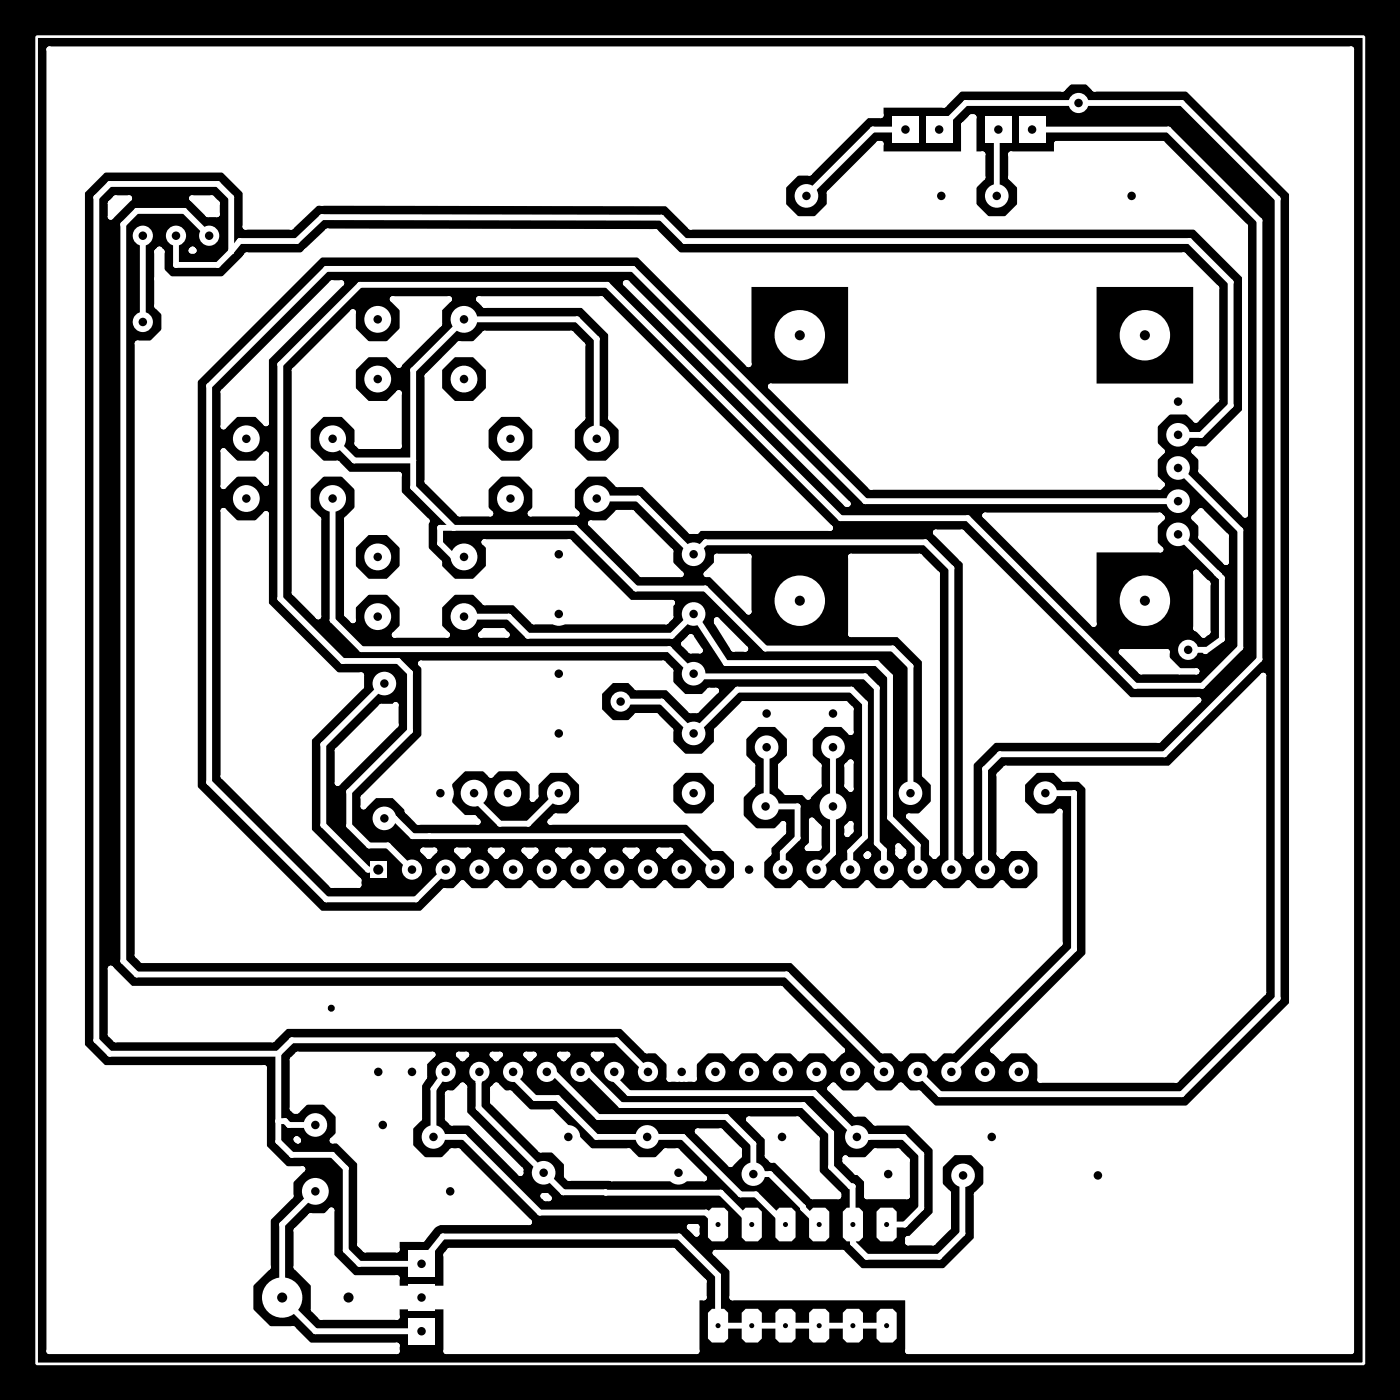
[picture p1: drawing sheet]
<svg xmlns="http://www.w3.org/2000/svg" width="105mm" height="105mm" viewBox="0 0 105 105" stroke-linecap="round" stroke-linejoin="round" font-family="sans-serif">
<path d="M0 0h105.5v105.5h-105.5z" fill="#000"/>
<path d="M21.3 92.3v5.5" fill="none" stroke="#fff" stroke-width=".44"/>
<circle cx="21.3" cy="92.3" r=".22" fill="#fff"/>
<path d="M59.3 73.4l7.3 7.4M23.8 89.8l-2.5 2.5" fill="none" stroke="#fff" stroke-width=".44"/>
<circle cx="59.3" cy="73.4" r=".22" fill="#fff"/>
<path d="M10.3 73.4h49" fill="none" stroke="#fff" stroke-width=".44"/>
<circle cx="10.3" cy="73.4" r=".22" fill="#fff"/>
<path d="M9.3 72.4l1 1" fill="none" stroke="#fff" stroke-width=".44"/>
<circle cx="9.3" cy="72.4" r=".22" fill="#fff"/>
<path d="M9.3 16.9v55.5" fill="none" stroke="#fff" stroke-width=".44"/>
<circle cx="9.3" cy="16.9" r=".22" fill="#fff"/>
<path d="M10.3 15.9l-1 1" fill="none" stroke="#fff" stroke-width=".44"/>
<circle cx="10.3" cy="15.9" r=".22" fill="#fff"/>
<path d="M10.3 15.9h3.6" fill="none" stroke="#fff" stroke-width=".44"/>
<circle cx="13.9" cy="15.9" r=".22" fill="#fff"/>
<path d="M13.9 15.9l1.9 1.9M57.7 60.8h2.4" fill="none" stroke="#fff" stroke-width=".44"/>
<circle cx="60.1" cy="60.8" r=".22" fill="#fff"/>
<path d="M60.1 60.8v2.3" fill="none" stroke="#fff" stroke-width=".44"/>
<circle cx="60.1" cy="63.1" r=".22" fill="#fff"/>
<path d="M60.1 63.1l-1.1 1.1" fill="none" stroke="#fff" stroke-width=".44"/>
<circle cx="59" cy="64.2" r=".22" fill="#fff"/>
<path d="M57.8 60.7l-.1 .1M59 64.2v1.3" fill="none" stroke="#fff" stroke-width=".44"/>
<circle cx="57.8" cy="60.7" r=".22" fill="#fff"/>
<path d="M57.8 56.3v4.4M62.8 60.8v3.5" fill="none" stroke="#fff" stroke-width=".44"/>
<circle cx="62.8" cy="64.3" r=".22" fill="#fff"/>
<path d="M62.8 56.3v4.5M62.8 64.3l-1.3 1.2" fill="none" stroke="#fff" stroke-width=".44"/>
<g fill="#fff">
<circle cx="36.1" cy="80.8" r=".22"/>
<circle cx="38.7" cy="80.8" r=".22"/>
<circle cx="41.2" cy="80.8" r=".22"/>
<circle cx="46.3" cy="80.8" r=".22"/>
</g>
<g fill="#fff">
<circle cx="36.1" cy="80.8" r=".22"/>
<circle cx="38.7" cy="80.8" r=".22"/>
<circle cx="41.2" cy="80.8" r=".22"/>
<circle cx="46.3" cy="80.8" r=".22"/>
</g>
<path d="M65.8 9.8h2.4" fill="none" stroke="#fff" stroke-width=".44"/>
<circle cx="65.8" cy="9.8" r=".22" fill="#fff"/>
<path d="M65.8 9.8l-5 5M75.1 9.9v4.9" fill="none" stroke="#fff" stroke-width=".44"/>
<circle cx="75.1" cy="9.9" r=".22" fill="#fff"/>
<path d="M75.2 9.8l-.1 .1M64.1 64.1v1.4" fill="none" stroke="#fff" stroke-width=".44"/>
<circle cx="64.1" cy="64.1" r=".22" fill="#fff"/>
<path d="M65.2 63l-1.1 1.1" fill="none" stroke="#fff" stroke-width=".44"/>
<circle cx="65.2" cy="63" r=".22" fill="#fff"/>
<path d="M65.2 53v10" fill="none" stroke="#fff" stroke-width=".44"/>
<circle cx="65.2" cy="53" r=".22" fill="#fff"/>
<path d="M64.1 52l1.1 1" fill="none" stroke="#fff" stroke-width=".44"/>
<circle cx="64.1" cy="52" r=".22" fill="#fff"/>
<path d="M55.6 52h8.5" fill="none" stroke="#fff" stroke-width=".44"/>
<circle cx="55.6" cy="52" r=".22" fill="#fff"/>
<path d="M52.3 46.3l-1.7 1.6M55.6 52l-3.3 3.3" fill="none" stroke="#fff" stroke-width=".44"/>
<circle cx="50.6" cy="47.9" r=".22" fill="#fff"/>
<path d="M39.8 47.9h10.8" fill="none" stroke="#fff" stroke-width=".44"/>
<circle cx="39.8" cy="47.9" r=".22" fill="#fff"/>
<path d="M38.3 46.5l1.5 1.4" fill="none" stroke="#fff" stroke-width=".44"/>
<circle cx="38.3" cy="46.5" r=".22" fill="#fff"/>
<path d="M48.1 37.6l4.2 4.2M35 46.5h3.3" fill="none" stroke="#fff" stroke-width=".44"/>
<circle cx="48.1" cy="37.6" r=".22" fill="#fff"/>
<path d="M45 37.6h3.1" fill="none" stroke="#fff" stroke-width=".44"/>
<circle cx="80.9" cy="59.8" r=".22" fill="#fff"/>
<path d="M78.8 59.8h2.1" fill="none" stroke="#fff" stroke-width=".44"/>
<circle cx="80.9" cy="59.8" r=".22" fill="#fff"/>
<path d="M80.9 59.8v11.7" fill="none" stroke="#fff" stroke-width=".44"/>
<circle cx="80.9" cy="71.5" r=".22" fill="#fff"/>
<path d="M80.9 71.5l-9.2 9.3" fill="none" stroke="#fff" stroke-width=".44"/>
<circle cx="21" cy="79.4" r=".22" fill="#fff"/>
<path d="M22 78.4l-1 1" fill="none" stroke="#fff" stroke-width=".44"/>
<circle cx="22" cy="78.4" r=".22" fill="#fff"/>
<path d="M22 78.4h24.4" fill="none" stroke="#fff" stroke-width=".44"/>
<circle cx="46.4" cy="78.4" r=".22" fill="#fff"/>
<path d="M46.4 78.4l2.4 2.4" fill="none" stroke="#fff" stroke-width=".44"/>
<g fill="#fff">
<circle cx="48.8" cy="80.8" r=".22"/>
<circle cx="17.4" cy="18.9" r=".22"/>
<circle cx="21" cy="79.4" r=".22"/>
</g>
<circle cx="48.8" cy="80.8" r=".22" fill="#fff"/>
<path d="M17.4 14.9v4" fill="none" stroke="#fff" stroke-width=".44"/>
<circle cx="17.4" cy="14.9" r=".22" fill="#fff"/>
<path d="M16.4 13.9l1 1" fill="none" stroke="#fff" stroke-width=".44"/>
<circle cx="16.4" cy="13.9" r=".22" fill="#fff"/>
<path d="M8.3 13.9h8.1" fill="none" stroke="#fff" stroke-width=".44"/>
<circle cx="8.3" cy="13.9" r=".22" fill="#fff"/>
<path d="M8.3 13.9l-1 1" fill="none" stroke="#fff" stroke-width=".44"/>
<circle cx="7.3" cy="14.9" r=".22" fill="#fff"/>
<path d="M7.3 14.9v63.5" fill="none" stroke="#fff" stroke-width=".44"/>
<circle cx="7.3" cy="78.4" r=".22" fill="#fff"/>
<path d="M7.3 78.4l1 1" fill="none" stroke="#fff" stroke-width=".44"/>
<circle cx="8.3" cy="79.4" r=".22" fill="#fff"/>
<path d="M8.3 79.4h12.7" fill="none" stroke="#fff" stroke-width=".44"/>
<g fill="#fff">
<circle cx="21" cy="84.5" r=".22"/>
<circle cx="21" cy="79.4" r=".22"/>
</g>
<path d="M35 24.1h8.5M21 79.4v5.1" fill="none" stroke="#fff" stroke-width=".44"/>
<circle cx="43.5" cy="24.1" r=".22" fill="#fff"/>
<path d="M43.5 24.1l1.5 1.4" fill="none" stroke="#fff" stroke-width=".44"/>
<circle cx="45" cy="25.5" r=".22" fill="#fff"/>
<path d="M45 25.5v7.6" fill="none" stroke="#fff" stroke-width=".44"/>
<circle cx="17.4" cy="18.9" r=".22" fill="#fff"/>
<path d="M17.4 18.9l-1 1.1" fill="none" stroke="#fff" stroke-width=".44"/>
<circle cx="16.4" cy="20" r=".22" fill="#fff"/>
<path d="M13.3 20h3.1" fill="none" stroke="#fff" stroke-width=".44"/>
<circle cx="13.3" cy="20" r=".22" fill="#fff"/>
<path d="M13.3 17.8v2.2" fill="none" stroke="#fff" stroke-width=".44"/>
<circle cx="34.2" cy="39.8" r=".22" fill="#fff"/>
<path d="M33.2 39.8h1" fill="none" stroke="#fff" stroke-width=".44"/>
<circle cx="33.2" cy="39.8" r=".22" fill="#fff"/>
<path d="M33.2 39.8v1.1" fill="none" stroke="#fff" stroke-width=".44"/>
<circle cx="33.2" cy="40.9" r=".22" fill="#fff"/>
<path d="M33.2 40.9l1 1.1" fill="none" stroke="#fff" stroke-width=".44"/>
<circle cx="34.2" cy="42" r=".22" fill="#fff"/>
<path d="M34.2 42h.8" fill="none" stroke="#fff" stroke-width=".44"/>
<circle cx="21" cy="84.5" r=".22" fill="#fff"/>
<path d="M21 84.5h.5" fill="none" stroke="#fff" stroke-width=".44"/>
<circle cx="21.5" cy="84.5" r=".22" fill="#fff"/>
<path d="M21.5 84.5l.3 .3" fill="none" stroke="#fff" stroke-width=".44"/>
<circle cx="21.8" cy="84.8" r=".22" fill="#fff"/>
<path d="M21.8 84.8h2" fill="none" stroke="#fff" stroke-width=".44"/>
<g fill="#fff">
<circle cx="34.2" cy="39.8" r=".22"/>
<circle cx="31.1" cy="34.7" r=".22"/>
</g>
<path d="M31.1 36.7l3.1 3.1" fill="none" stroke="#fff" stroke-width=".44"/>
<circle cx="31.1" cy="36.7" r=".22" fill="#fff"/>
<path d="M31.1 34.7v2" fill="none" stroke="#fff" stroke-width=".44"/>
<circle cx="31.1" cy="34.7" r=".22" fill="#fff"/>
<path d="M35 24.1l-3.9 3.8" fill="none" stroke="#fff" stroke-width=".44"/>
<circle cx="31.1" cy="27.9" r=".22" fill="#fff"/>
<path d="M31.1 27.9v6.8" fill="none" stroke="#fff" stroke-width=".44"/>
<circle cx="31.1" cy="34.7" r=".22" fill="#fff"/>
<path d="M26.7 34.7h4.4" fill="none" stroke="#fff" stroke-width=".44"/>
<circle cx="26.7" cy="34.7" r=".22" fill="#fff"/>
<path d="M72.8 7.8h8.5M25.1 33.1l1.6 1.6M54.1 99.9h12.7" fill="none" stroke="#fff" stroke-width=".44"/>
<circle cx="72.8" cy="7.8" r=".22" fill="#fff"/>
<path d="M72.8 7.8l-2 2M49.9 52.9l2.4 2.4" fill="none" stroke="#fff" stroke-width=".44"/>
<circle cx="49.9" cy="52.9" r=".22" fill="#fff"/>
<path d="M46.8 52.9h3.1M51.4 63l2.5 2.5" fill="none" stroke="#fff" stroke-width=".44"/>
<circle cx="51.4" cy="63" r=".22" fill="#fff"/>
<path d="M32.3 63h19.1" fill="none" stroke="#fff" stroke-width=".44"/>
<circle cx="32.3" cy="63" r=".22" fill="#fff"/>
<path d="M31.1 63h1.2" fill="none" stroke="#fff" stroke-width=".44"/>
<circle cx="31.1" cy="63" r=".22" fill="#fff"/>
<path d="M29.7 61.7l1.4 1.3" fill="none" stroke="#fff" stroke-width=".44"/>
<circle cx="29.7" cy="61.7" r=".22" fill="#fff"/>
<path d="M52.3 46.3l2.4 3.7M29 61.7h.7" fill="none" stroke="#fff" stroke-width=".44"/>
<circle cx="54.7" cy="50" r=".22" fill="#fff"/>
<path d="M54.7 50h11.4" fill="none" stroke="#fff" stroke-width=".44"/>
<circle cx="66.1" cy="50" r=".22" fill="#fff"/>
<path d="M66.1 50l1 1" fill="none" stroke="#fff" stroke-width=".44"/>
<circle cx="67.1" cy="51" r=".22" fill="#fff"/>
<path d="M67.1 51v10.6" fill="none" stroke="#fff" stroke-width=".44"/>
<circle cx="67.1" cy="61.6" r=".22" fill="#fff"/>
<path d="M67.1 61.6l2 2.1" fill="none" stroke="#fff" stroke-width=".44"/>
<circle cx="69.1" cy="63.7" r=".22" fill="#fff"/>
<path d="M69.1 63.7v1.8" fill="none" stroke="#fff" stroke-width=".44"/>
<circle cx="34.2" cy="39.8" r=".22" fill="#fff"/>
<path d="M34.2 39.8h9.1" fill="none" stroke="#fff" stroke-width=".44"/>
<circle cx="43.3" cy="39.8" r=".22" fill="#fff"/>
<path d="M43.3 39.8l4.6 4.5" fill="none" stroke="#fff" stroke-width=".44"/>
<circle cx="47.9" cy="44.3" r=".22" fill="#fff"/>
<path d="M47.9 44.3h5.2" fill="none" stroke="#fff" stroke-width=".44"/>
<circle cx="53.1" cy="44.3" r=".22" fill="#fff"/>
<path d="M53.1 44.3l4.6 4.6" fill="none" stroke="#fff" stroke-width=".44"/>
<circle cx="57.7" cy="48.9" r=".22" fill="#fff"/>
<path d="M57.7 48.9h9.6" fill="none" stroke="#fff" stroke-width=".44"/>
<circle cx="67.3" cy="48.9" r=".22" fill="#fff"/>
<path d="M67.3 48.9l1.3 1.3" fill="none" stroke="#fff" stroke-width=".44"/>
<circle cx="68.6" cy="50.2" r=".22" fill="#fff"/>
<path d="M53.2 40.9l-.9 .9M68.6 50.2v9.6" fill="none" stroke="#fff" stroke-width=".44"/>
<circle cx="53.2" cy="40.9" r=".22" fill="#fff"/>
<path d="M53.2 40.9h16.5" fill="none" stroke="#fff" stroke-width=".44"/>
<circle cx="69.7" cy="40.9" r=".22" fill="#fff"/>
<path d="M69.7 40.9l2 1.9" fill="none" stroke="#fff" stroke-width=".44"/>
<circle cx="71.7" cy="42.8" r=".22" fill="#fff"/>
<path d="M52.3 50.8l.2 .2M71.7 42.8v22.7" fill="none" stroke="#fff" stroke-width=".44"/>
<circle cx="52.5" cy="51" r=".22" fill="#fff"/>
<path d="M52.5 51h12.7" fill="none" stroke="#fff" stroke-width=".44"/>
<circle cx="65.2" cy="51" r=".22" fill="#fff"/>
<path d="M65.2 51l.9 .8" fill="none" stroke="#fff" stroke-width=".44"/>
<circle cx="66.1" cy="51.8" r=".22" fill="#fff"/>
<path d="M66.1 51.8v11.7" fill="none" stroke="#fff" stroke-width=".44"/>
<circle cx="66.1" cy="63.5" r=".22" fill="#fff"/>
<path d="M66.1 63.5l.5 .6" fill="none" stroke="#fff" stroke-width=".44"/>
<circle cx="66.6" cy="64.1" r=".22" fill="#fff"/>
<path d="M66.6 64.1v1.4M21.3 97.8h.1" fill="none" stroke="#fff" stroke-width=".44"/>
<circle cx="21.3" cy="97.8" r=".22" fill="#fff"/>
<path d="M21.3 97.8l2.5 2.5" fill="none" stroke="#fff" stroke-width=".44"/>
<circle cx="23.8" cy="100.3" r=".22" fill="#fff"/>
<path d="M23.8 100.3h8" fill="none" stroke="#fff" stroke-width=".44"/>
<circle cx="21" cy="84.5" r=".22" fill="#fff"/>
<path d="M21 84.5v1.5" fill="none" stroke="#fff" stroke-width=".44"/>
<circle cx="21" cy="86" r=".22" fill="#fff"/>
<path d="M21 86l1 1" fill="none" stroke="#fff" stroke-width=".44"/>
<circle cx="22" cy="87" r=".22" fill="#fff"/>
<path d="M22 87h3" fill="none" stroke="#fff" stroke-width=".44"/>
<circle cx="25" cy="87" r=".22" fill="#fff"/>
<path d="M25 87l1 1" fill="none" stroke="#fff" stroke-width=".44"/>
<circle cx="26" cy="88" r=".22" fill="#fff"/>
<path d="M26 88v6.2" fill="none" stroke="#fff" stroke-width=".44"/>
<circle cx="26" cy="94.2" r=".22" fill="#fff"/>
<path d="M26 94.2l1.1 1" fill="none" stroke="#fff" stroke-width=".44"/>
<circle cx="27.1" cy="95.2" r=".22" fill="#fff"/>
<path d="M27.1 95.2h4.7M69.1 80.8l1.7 1.6" fill="none" stroke="#fff" stroke-width=".44"/>
<circle cx="70.8" cy="82.4" r=".22" fill="#fff"/>
<path d="M70.8 82.4h18.2" fill="none" stroke="#fff" stroke-width=".44"/>
<circle cx="89" cy="82.4" r=".22" fill="#fff"/>
<path d="M96.3 75.2l-7.3 7.2" fill="none" stroke="#fff" stroke-width=".44"/>
<circle cx="96.3" cy="75.2" r=".22" fill="#fff"/>
<path d="M96.3 15v60.2" fill="none" stroke="#fff" stroke-width=".44"/>
<circle cx="96.3" cy="15" r=".22" fill="#fff"/>
<path d="M89 7.8l7.3 7.2" fill="none" stroke="#fff" stroke-width=".44"/>
<circle cx="89" cy="7.8" r=".22" fill="#fff"/>
<path d="M77.8 9.8h10.2M81.3 7.8h7.7" fill="none" stroke="#fff" stroke-width=".44"/>
<circle cx="88" cy="9.8" r=".22" fill="#fff"/>
<path d="M88 9.8l6.9 6.8" fill="none" stroke="#fff" stroke-width=".44"/>
<circle cx="94.9" cy="16.6" r=".22" fill="#fff"/>
<path d="M94.9 16.6v33.1" fill="none" stroke="#fff" stroke-width=".44"/>
<circle cx="94.9" cy="49.7" r=".22" fill="#fff"/>
<path d="M94.9 49.7l-7.2 7.1" fill="none" stroke="#fff" stroke-width=".44"/>
<circle cx="87.7" cy="56.8" r=".22" fill="#fff"/>
<path d="M75.3 56.8h12.4" fill="none" stroke="#fff" stroke-width=".44"/>
<circle cx="75.3" cy="56.8" r=".22" fill="#fff"/>
<path d="M75.3 56.8l-1.1 1.1" fill="none" stroke="#fff" stroke-width=".44"/>
<circle cx="74.2" cy="57.9" r=".22" fill="#fff"/>
<path d="M74.2 57.9v7.6M88.8 40.3l3.1 3.1" fill="none" stroke="#fff" stroke-width=".44"/>
<circle cx="91.9" cy="43.4" r=".22" fill="#fff"/>
<path d="M91.6 43.2l.3 .2" fill="none" stroke="#fff" stroke-width=".44"/>
<circle cx="91.6" cy="43.2" r=".22" fill="#fff"/>
<path d="M91.6 43.2l.3 .2" fill="none" stroke="#fff" stroke-width=".44"/>
<circle cx="91.9" cy="43.4" r=".22" fill="#fff"/>
<path d="M91.9 43.4l.2 .2" fill="none" stroke="#fff" stroke-width=".44"/>
<circle cx="92.1" cy="43.6" r=".22" fill="#fff"/>
<path d="M92.1 43.6v4.6" fill="none" stroke="#fff" stroke-width=".44"/>
<circle cx="92.1" cy="48.2" r=".22" fill="#fff"/>
<path d="M92.1 48.2l-1.3 .9" fill="none" stroke="#fff" stroke-width=".44"/>
<circle cx="90.8" cy="49.1" r=".22" fill="#fff"/>
<path d="M90.8 49v.1" fill="none" stroke="#fff" stroke-width=".44"/>
<circle cx="90.8" cy="49" r=".22" fill="#fff"/>
<path d="M35.7 59.8v.3M89.5 49h1.3" fill="none" stroke="#fff" stroke-width=".44"/>
<circle cx="35.7" cy="60.1" r=".22" fill="#fff"/>
<path d="M35.7 60.1l2 2" fill="none" stroke="#fff" stroke-width=".44"/>
<circle cx="37.7" cy="62.1" r=".22" fill="#fff"/>
<path d="M37.7 62.1h2.1" fill="none" stroke="#fff" stroke-width=".44"/>
<circle cx="39.8" cy="62.1" r=".22" fill="#fff"/>
<path d="M42.1 59.8l-2.3 2.3M46.3 80.8v.5" fill="none" stroke="#fff" stroke-width=".44"/>
<circle cx="46.3" cy="81.3" r=".22" fill="#fff"/>
<path d="M46.3 81.3l1.1 1.1" fill="none" stroke="#fff" stroke-width=".44"/>
<circle cx="47.4" cy="82.4" r=".22" fill="#fff"/>
<path d="M47.4 82.4h14" fill="none" stroke="#fff" stroke-width=".44"/>
<circle cx="61.4" cy="82.4" r=".22" fill="#fff"/>
<path d="M61.4 82.4l3.2 3.2" fill="none" stroke="#fff" stroke-width=".44"/>
<circle cx="64.6" cy="85.6" r=".22" fill="#fff"/>
<path d="M41.2 80.8h.5M64.6 85.6v.1" fill="none" stroke="#fff" stroke-width=".44"/>
<circle cx="41.7" cy="80.8" r=".22" fill="#fff"/>
<path d="M41.7 80.8l3.4 3.4" fill="none" stroke="#fff" stroke-width=".44"/>
<circle cx="45.1" cy="84.2" r=".22" fill="#fff"/>
<path d="M45.1 84.2h9.6" fill="none" stroke="#fff" stroke-width=".44"/>
<circle cx="54.7" cy="84.2" r=".22" fill="#fff"/>
<path d="M54.7 84.2l2.1 2" fill="none" stroke="#fff" stroke-width=".44"/>
<circle cx="56.8" cy="86.2" r=".22" fill="#fff"/>
<path d="M43.7 80.8h.6M56.8 86.2v2.3" fill="none" stroke="#fff" stroke-width=".44"/>
<circle cx="44.3" cy="80.8" r=".22" fill="#fff"/>
<path d="M44.3 80.8l2.5 2.5" fill="none" stroke="#fff" stroke-width=".44"/>
<circle cx="46.8" cy="83.3" r=".22" fill="#fff"/>
<path d="M46.8 83.3h13.7" fill="none" stroke="#fff" stroke-width=".44"/>
<circle cx="60.5" cy="83.3" r=".22" fill="#fff"/>
<path d="M60.5 83.3l2.1 2" fill="none" stroke="#fff" stroke-width=".44"/>
<circle cx="62.6" cy="85.3" r=".22" fill="#fff"/>
<path d="M62.6 85.3v2.6" fill="none" stroke="#fff" stroke-width=".44"/>
<circle cx="62.6" cy="87.9" r=".22" fill="#fff"/>
<path d="M62.6 87.9l1.5 1.5" fill="none" stroke="#fff" stroke-width=".44"/>
<circle cx="64.1" cy="89.4" r=".22" fill="#fff"/>
<path d="M64.1 89.4h.1" fill="none" stroke="#fff" stroke-width=".44"/>
<circle cx="64.2" cy="89.4" r=".22" fill="#fff"/>
<path d="M64.2 89.4v2.8" fill="none" stroke="#fff" stroke-width=".44"/>
<circle cx="64.2" cy="92.2" r=".22" fill="#fff"/>
<path d="M32.7 82.1v3.6M64.2 92.2l.1 .1" fill="none" stroke="#fff" stroke-width=".44"/>
<circle cx="32.7" cy="82.1" r=".22" fill="#fff"/>
<path d="M33.6 80.8l-.9 1.3M44.9 85.7h3.9" fill="none" stroke="#fff" stroke-width=".44"/>
<circle cx="44.9" cy="85.7" r=".22" fill="#fff"/>
<path d="M42 82.7l2.9 3" fill="none" stroke="#fff" stroke-width=".44"/>
<circle cx="42" cy="82.7" r=".22" fill="#fff"/>
<path d="M40.3 82.7h1.7" fill="none" stroke="#fff" stroke-width=".44"/>
<circle cx="40.3" cy="82.7" r=".22" fill="#fff"/>
<path d="M38.7 81.1l1.6 1.6" fill="none" stroke="#fff" stroke-width=".44"/>
<circle cx="38.7" cy="81.1" r=".22" fill="#fff"/>
<path d="M36.1 83.5l4.9 4.9M38.7 80.8v.3" fill="none" stroke="#fff" stroke-width=".44"/>
<circle cx="36.1" cy="83.5" r=".22" fill="#fff"/>
<path d="M36.1 81.5v2" fill="none" stroke="#fff" stroke-width=".44"/>
<circle cx="36.1" cy="81.5" r=".22" fill="#fff"/>
<path d="M36.1 80.8v.7M56.6 92.2v.1" fill="none" stroke="#fff" stroke-width=".44"/>
<circle cx="56.6" cy="92.2" r=".22" fill="#fff"/>
<path d="M54.3 89.9l2.3 2.3" fill="none" stroke="#fff" stroke-width=".44"/>
<circle cx="54.3" cy="89.9" r=".22" fill="#fff"/>
<path d="M45.6 89.9h8.7" fill="none" stroke="#fff" stroke-width=".44"/>
<circle cx="45.6" cy="89.9" r=".22" fill="#fff"/>
<path d="M45.6 89.8v.1" fill="none" stroke="#fff" stroke-width=".44"/>
<circle cx="45.6" cy="89.8" r=".22" fill="#fff"/>
<path d="M42.4 89.8h3.2" fill="none" stroke="#fff" stroke-width=".44"/>
<circle cx="42.4" cy="89.8" r=".22" fill="#fff"/>
<path d="M41 88.4l1.4 1.4M60.5 91l1.2 1.3" fill="none" stroke="#fff" stroke-width=".44"/>
<circle cx="60.5" cy="91" r=".22" fill="#fff"/>
<path d="M60.5 90.9v.1" fill="none" stroke="#fff" stroke-width=".44"/>
<circle cx="60.5" cy="90.9" r=".22" fill="#fff"/>
<path d="M58 88.5l2.5 2.4" fill="none" stroke="#fff" stroke-width=".44"/>
<circle cx="58" cy="88.5" r=".22" fill="#fff"/>
<path d="M56.8 88.5h1.2M64.3 92.3v1.4" fill="none" stroke="#fff" stroke-width=".44"/>
<circle cx="64.3" cy="93.7" r=".22" fill="#fff"/>
<path d="M64.3 93.7l1 1" fill="none" stroke="#fff" stroke-width=".44"/>
<circle cx="65.3" cy="94.7" r=".22" fill="#fff"/>
<path d="M65.3 94.7h5.4" fill="none" stroke="#fff" stroke-width=".44"/>
<circle cx="70.7" cy="94.7" r=".22" fill="#fff"/>
<path d="M72.5 92.9l-1.8 1.8" fill="none" stroke="#fff" stroke-width=".44"/>
<circle cx="72.5" cy="92.9" r=".22" fill="#fff"/>
<path d="M72.5 88.6v4.3" fill="none" stroke="#fff" stroke-width=".44"/>
<circle cx="72.5" cy="88.6" r=".22" fill="#fff"/>
<path d="M66.8 92.3h1.4M72.6 88.6h-.1" fill="none" stroke="#fff" stroke-width=".44"/>
<circle cx="68.2" cy="92.3" r=".22" fill="#fff"/>
<path d="M69.4 91l-1.2 1.3" fill="none" stroke="#fff" stroke-width=".44"/>
<circle cx="69.4" cy="91" r=".22" fill="#fff"/>
<path d="M69.4 87v4" fill="none" stroke="#fff" stroke-width=".44"/>
<circle cx="69.4" cy="87" r=".22" fill="#fff"/>
<path d="M68.1 85.7l1.3 1.3" fill="none" stroke="#fff" stroke-width=".44"/>
<circle cx="68.1" cy="85.7" r=".22" fill="#fff"/>
<path d="M65.4 85.7h2.7" fill="none" stroke="#fff" stroke-width=".44"/>
<circle cx="65.4" cy="85.7" r=".22" fill="#fff"/>
<path d="M59.2 92.2v.1M64.6 85.7h.8" fill="none" stroke="#fff" stroke-width=".44"/>
<circle cx="59.2" cy="92.2" r=".22" fill="#fff"/>
<path d="M56.9 90l2.3 2.2" fill="none" stroke="#fff" stroke-width=".44"/>
<circle cx="56.9" cy="90" r=".22" fill="#fff"/>
<path d="M55.8 90h1.1" fill="none" stroke="#fff" stroke-width=".44"/>
<circle cx="55.8" cy="90" r=".22" fill="#fff"/>
<path d="M51.5 85.7l4.3 4.3" fill="none" stroke="#fff" stroke-width=".44"/>
<circle cx="51.5" cy="85.7" r=".22" fill="#fff"/>
<path d="M46.4 76l5 4.8M48.8 85.7h2.7" fill="none" stroke="#fff" stroke-width=".44"/>
<circle cx="46.4" cy="76" r=".22" fill="#fff"/>
<path d="M29 51.5l-4.6 4.6M25 76h21.4" fill="none" stroke="#fff" stroke-width=".44"/>
<circle cx="24.4" cy="56.1" r=".22" fill="#fff"/>
<path d="M24.4 56.1v6.1" fill="none" stroke="#fff" stroke-width=".44"/>
<circle cx="24.4" cy="62.2" r=".22" fill="#fff"/>
<path d="M24.4 62.2l3.3 3.3" fill="none" stroke="#fff" stroke-width=".44"/>
<circle cx="27.7" cy="65.5" r=".22" fill="#fff"/>
<path d="M50.4 48.9l1.9 1.9M27.7 65.5h.8" fill="none" stroke="#fff" stroke-width=".44"/>
<circle cx="50.4" cy="48.9" r=".22" fill="#fff"/>
<path d="M27.2 48.9h23.2" fill="none" stroke="#fff" stroke-width=".44"/>
<circle cx="27.2" cy="48.9" r=".22" fill="#fff"/>
<path d="M25.1 46.7l2.1 2.2" fill="none" stroke="#fff" stroke-width=".44"/>
<circle cx="25.1" cy="46.7" r=".22" fill="#fff"/>
<path d="M10.8 17.8v6.5M25.1 37.6v9.1M29.2 63.7l1.8 1.8" fill="none" stroke="#fff" stroke-width=".44"/>
<circle cx="29.2" cy="63.7" r=".22" fill="#fff"/>
<path d="M27.8 63.7h1.4" fill="none" stroke="#fff" stroke-width=".44"/>
<circle cx="27.8" cy="63.7" r=".22" fill="#fff"/>
<path d="M26.3 62.2l1.5 1.5" fill="none" stroke="#fff" stroke-width=".44"/>
<circle cx="26.3" cy="62.2" r=".22" fill="#fff"/>
<path d="M26.3 59.6v2.6" fill="none" stroke="#fff" stroke-width=".44"/>
<circle cx="26.3" cy="59.6" r=".22" fill="#fff"/>
<path d="M30.9 55.1l-4.6 4.5" fill="none" stroke="#fff" stroke-width=".44"/>
<circle cx="30.9" cy="55.1" r=".22" fill="#fff"/>
<path d="M30.9 50.7v4.4" fill="none" stroke="#fff" stroke-width=".44"/>
<circle cx="30.9" cy="50.7" r=".22" fill="#fff"/>
<path d="M30 49.8l.9 .9" fill="none" stroke="#fff" stroke-width=".44"/>
<circle cx="30" cy="49.8" r=".22" fill="#fff"/>
<path d="M25.8 49.8h4.2" fill="none" stroke="#fff" stroke-width=".44"/>
<circle cx="25.8" cy="49.8" r=".22" fill="#fff"/>
<path d="M21.1 45.1l4.7 4.7" fill="none" stroke="#fff" stroke-width=".44"/>
<circle cx="21.1" cy="45.1" r=".22" fill="#fff"/>
<path d="M21.1 27.5v17.6" fill="none" stroke="#fff" stroke-width=".44"/>
<circle cx="21.1" cy="27.5" r=".22" fill="#fff"/>
<path d="M27.1 21.5l-6 6" fill="none" stroke="#fff" stroke-width=".44"/>
<circle cx="27.1" cy="21.5" r=".22" fill="#fff"/>
<path d="M27.1 21.5h18.6" fill="none" stroke="#fff" stroke-width=".44"/>
<circle cx="45.7" cy="21.5" r=".22" fill="#fff"/>
<path d="M45.7 21.5l17.6 17.5" fill="none" stroke="#fff" stroke-width=".44"/>
<circle cx="63.3" cy="39" r=".22" fill="#fff"/>
<path d="M63.3 39h9.6" fill="none" stroke="#fff" stroke-width=".44"/>
<circle cx="72.9" cy="39" r=".22" fill="#fff"/>
<path d="M72.9 39l12.6 12.7" fill="none" stroke="#fff" stroke-width=".44"/>
<circle cx="85.5" cy="51.7" r=".22" fill="#fff"/>
<path d="M85.5 51.7h5.1" fill="none" stroke="#fff" stroke-width=".44"/>
<circle cx="90.6" cy="51.7" r=".22" fill="#fff"/>
<path d="M93.4 48.8l-2.8 2.9" fill="none" stroke="#fff" stroke-width=".44"/>
<circle cx="93.4" cy="48.8" r=".22" fill="#fff"/>
<path d="M93.4 39.9v8.9" fill="none" stroke="#fff" stroke-width=".44"/>
<circle cx="93.4" cy="39.9" r=".22" fill="#fff"/>
<path d="M65.2 37.8h23.6M88.8 35.3l4.6 4.6" fill="none" stroke="#fff" stroke-width=".44"/>
<circle cx="65.2" cy="37.8" r=".22" fill="#fff"/>
<path d="M47.7 20.3l17.5 17.5" fill="none" stroke="#fff" stroke-width=".44"/>
<circle cx="47.7" cy="20.3" r=".22" fill="#fff"/>
<path d="M24.6 20.3h23.1" fill="none" stroke="#fff" stroke-width=".44"/>
<circle cx="24.6" cy="20.3" r=".22" fill="#fff"/>
<path d="M24.6 20.3l-8.8 8.8" fill="none" stroke="#fff" stroke-width=".44"/>
<circle cx="15.8" cy="29.1" r=".22" fill="#fff"/>
<path d="M15.8 29.1v29.8" fill="none" stroke="#fff" stroke-width=".44"/>
<circle cx="15.8" cy="58.9" r=".22" fill="#fff"/>
<path d="M15.8 58.9l8.8 8.9" fill="none" stroke="#fff" stroke-width=".44"/>
<circle cx="24.6" cy="67.8" r=".22" fill="#fff"/>
<path d="M24.6 67.8h6.7" fill="none" stroke="#fff" stroke-width=".44"/>
<circle cx="31.3" cy="67.8" r=".22" fill="#fff"/>
<path d="M33.6 65.5l-2.3 2.3M53.2 91.4l.9 .9" fill="none" stroke="#fff" stroke-width=".44"/>
<circle cx="53.2" cy="91.4" r=".22" fill="#fff"/>
<path d="M40.7 91.4h12.5" fill="none" stroke="#fff" stroke-width=".44"/>
<circle cx="40.7" cy="91.4" r=".22" fill="#fff"/>
<path d="M35 85.7l5.7 5.7" fill="none" stroke="#fff" stroke-width=".44"/>
<circle cx="35" cy="85.7" r=".22" fill="#fff"/>
<path d="M32.7 85.7h2.3M54.1 96.1v3.8" fill="none" stroke="#fff" stroke-width=".44"/>
<circle cx="54.1" cy="96.1" r=".22" fill="#fff"/>
<path d="M51.2 93.2l2.9 2.9" fill="none" stroke="#fff" stroke-width=".44"/>
<circle cx="51.2" cy="93.2" r=".22" fill="#fff"/>
<path d="M33.4 93.2h17.8" fill="none" stroke="#fff" stroke-width=".44"/>
<circle cx="33.4" cy="93.2" r=".22" fill="#fff"/>
<path d="M33.4 93.2l-1.6 2" fill="none" stroke="#fff" stroke-width=".44"/>
<circle cx="31.8" cy="95.2" r=".22" fill="#fff"/>
<path d="M31.8 95.2h.1" fill="none" stroke="#fff" stroke-width=".44"/>
<circle cx="31.8" cy="95.2" r=".22" fill="#fff"/>
<path d="M31.8 95.2h.1" fill="none" stroke="#fff" stroke-width=".44"/>
<circle cx="17.4" cy="18.9" r=".22" fill="#fff"/>
<path d="M18.1 18.2l-.7 .7" fill="none" stroke="#fff" stroke-width=".44"/>
<circle cx="18.1" cy="18.2" r=".22" fill="#fff"/>
<path d="M18.1 18.2h4.3" fill="none" stroke="#fff" stroke-width=".44"/>
<circle cx="22.4" cy="18.2" r=".22" fill="#fff"/>
<path d="M24.3 16.4l-1.9 1.8" fill="none" stroke="#fff" stroke-width=".44"/>
<circle cx="24.3" cy="16.4" r=".22" fill="#fff"/>
<path d="M24.3 16.4h25.5" fill="none" stroke="#fff" stroke-width=".44"/>
<circle cx="49.8" cy="16.4" r=".22" fill="#fff"/>
<path d="M49.8 16.4l1.8 1.8" fill="none" stroke="#fff" stroke-width=".44"/>
<circle cx="51.6" cy="18.2" r=".22" fill="#fff"/>
<path d="M51.6 18.2h38" fill="none" stroke="#fff" stroke-width=".44"/>
<circle cx="89.6" cy="18.2" r=".22" fill="#fff"/>
<path d="M89.6 18.2l3.1 3.1" fill="none" stroke="#fff" stroke-width=".44"/>
<circle cx="92.7" cy="21.3" r=".22" fill="#fff"/>
<path d="M92.7 21.3v9.2" fill="none" stroke="#fff" stroke-width=".44"/>
<circle cx="92.7" cy="30.5" r=".22" fill="#fff"/>
<path d="M92.7 30.5l-2.2 2.3" fill="none" stroke="#fff" stroke-width=".44"/>
<circle cx="90.5" cy="32.8" r=".22" fill="#fff"/>
<path d="M88.8 32.8h1.7" fill="none" stroke="#fff" stroke-width=".44"/>
<circle cx="88.8" cy="32.8" r=".22" fill="#fff"/>
<path d="M88.8 32.8h.1" fill="none" stroke="#fff" stroke-width=".44"/>
<circle cx="46.8" cy="52.9" r=".76" fill="#fff"/>
<circle cx="46.8" cy="52.9" r=".32" fill="#000"/>
<circle cx="89.5" cy="49" r=".76" fill="#fff"/>
<circle cx="89.5" cy="49" r=".32" fill="#000"/>
<circle cx="81.3" cy="7.8" r=".76" fill="#fff"/>
<circle cx="81.3" cy="7.8" r=".32" fill="#000"/>
<circle cx="25" cy="76" r=".76" fill="#fff"/>
<circle cx="25" cy="76" r=".32" fill="#000"/>
<circle cx="10.8" cy="24.3" r=".76" fill="#fff"/>
<circle cx="10.8" cy="24.3" r=".32" fill="#000"/>
<g fill="#fff">
<path d="M14.5 14.9h1.4l.4 .4v.8h-.6z" fill-rule="evenodd"/>
<circle cx="15.7" cy="16.1" r=".22"/>
</g>
<path d="M15.7 16.1h.6" fill="none" stroke="#fff" stroke-width=".44"/>
<circle cx="16.3" cy="16.1" r=".22" fill="#fff"/>
<path d="M16.3 15.3v.8" fill="none" stroke="#fff" stroke-width=".44"/>
<circle cx="16.3" cy="15.3" r=".22" fill="#fff"/>
<path d="M15.9 14.9l.4 .4" fill="none" stroke="#fff" stroke-width=".44"/>
<circle cx="15.9" cy="14.9" r=".22" fill="#fff"/>
<path d="M14.5 14.9h1.4" fill="none" stroke="#fff" stroke-width=".44"/>
<circle cx="14.5" cy="14.9" r=".22" fill="#fff"/>
<path d="M14.5 14.9l1.2 1.2" fill="none" stroke="#fff" stroke-width=".44"/>
<g fill="#fff">
<path d="M8.7 14.9h1l-1.4 1.4v-1z" fill-rule="evenodd"/>
<circle cx="8.3" cy="15.3" r=".22"/>
</g>
<path d="M8.3 15.3v1" fill="none" stroke="#fff" stroke-width=".44"/>
<circle cx="8.3" cy="16.3" r=".22" fill="#fff"/>
<path d="M9.7 14.9l-1.4 1.4" fill="none" stroke="#fff" stroke-width=".44"/>
<circle cx="9.7" cy="14.9" r=".22" fill="#fff"/>
<path d="M8.7 14.9h1" fill="none" stroke="#fff" stroke-width=".44"/>
<circle cx="8.7" cy="14.9" r=".22" fill="#fff"/>
<path d="M8.7 14.9l-.4 .4" fill="none" stroke="#fff" stroke-width=".44"/>
<g fill="#fff">
<path d="M3.7 3.7v98.1h26.2v-.4h-6.6l-1.2-1.3h-1.8l-1.4-1.4v-1.9l1.3-1.3v-3.7l1.7-1.7v-1.1l.9-.9h-1.3l-1.6-1.7v-5.9h-12.1l-1.6-1.7v-64.4l1.6-1.6h9l1.7 1.6v2.7h3.4l1.9-1.8h26.5l1.7 1.8h38.1l3.7 3.7v10.2l-2.9 2.8h-.8l-.1 .2 .5 .5v1l3.3 3.3v-21.7l-6.2-6.3h-8v.8h-3.4v1.8l.6 .6v1.5l-1 1h-1.4l-1.1-1v-1.5l.7-.6v-1.8h-.7v-2.8h-.1l-.6 .6v2.2h-6.3v-.8h-.1l-3.7 3.7v1l-1 1h-1.5l-1-1v-1.5l1-1h1l4.3-4.3h1v-.8h4.8l1.2-1.2h7.7l.6-.6h1.3l.6 .6h7l7.8 7.8v61.2l-7.8 7.8h-19.1l-1.2-1.1h-.7l-.6-.6-.6 .6h-1.4l-.6-.6-.6 .6h-1.3l-.6-.6-.3 .2 1.9 1.9h.9l.6 .7h2.6l2 1.9v5l-1.9 1.8h-.2v.3h1.9l1.1-1.1v-2.6l-.6-.6v-1.5l1-1h1.5l1 1v1.5l-.7 .7v3.4l-2.4 2.4h-6.4l-1.3-1.4h-9.6l1.3 1.2v2.1h13.2v4.1h33.4v-98.1zM74.1 85.7a.65 .65 0 0 0 1.3 0 .65 .65 0 0 0-1.3 0zM82.1 88.6a.65 .65 0 0 0 1.3 0 .65 .65 0 0 0-1.3 0zM84.6 14.8a.65 .65 0 0 0 1.3 0 .65 .65 0 0 0-1.3 0zM70.3 14.8a.65 .65 0 0 0 1.3 0 .65 .65 0 0 0-1.3 0z" fill-rule="evenodd"/>
<circle cx="3.7" cy="101.8" r=".22"/>
</g>
<path d="M3.7 101.8h26.2" fill="none" stroke="#fff" stroke-width=".44"/>
<circle cx="29.9" cy="101.8" r=".22" fill="#fff"/>
<path d="M29.9 101.4v.4" fill="none" stroke="#fff" stroke-width=".44"/>
<circle cx="29.9" cy="101.4" r=".22" fill="#fff"/>
<path d="M23.3 101.4h6.6" fill="none" stroke="#fff" stroke-width=".44"/>
<circle cx="23.3" cy="101.4" r=".22" fill="#fff"/>
<path d="M22.1 100.1l1.2 1.3" fill="none" stroke="#fff" stroke-width=".44"/>
<circle cx="22.1" cy="100.1" r=".22" fill="#fff"/>
<path d="M20.3 100.1h1.8" fill="none" stroke="#fff" stroke-width=".44"/>
<circle cx="20.3" cy="100.1" r=".22" fill="#fff"/>
<path d="M18.9 98.7l1.4 1.4" fill="none" stroke="#fff" stroke-width=".44"/>
<circle cx="18.9" cy="98.7" r=".22" fill="#fff"/>
<path d="M18.9 96.8v1.9" fill="none" stroke="#fff" stroke-width=".44"/>
<circle cx="18.9" cy="96.8" r=".22" fill="#fff"/>
<path d="M20.2 95.5l-1.3 1.3" fill="none" stroke="#fff" stroke-width=".44"/>
<circle cx="20.2" cy="95.5" r=".22" fill="#fff"/>
<path d="M20.2 91.8v3.7" fill="none" stroke="#fff" stroke-width=".44"/>
<circle cx="20.2" cy="91.8" r=".22" fill="#fff"/>
<path d="M21.9 90.1l-1.7 1.7" fill="none" stroke="#fff" stroke-width=".44"/>
<circle cx="21.9" cy="90.1" r=".22" fill="#fff"/>
<path d="M21.9 89v1.1" fill="none" stroke="#fff" stroke-width=".44"/>
<circle cx="21.9" cy="89" r=".22" fill="#fff"/>
<path d="M22.8 88.1l-.9 .9" fill="none" stroke="#fff" stroke-width=".44"/>
<circle cx="22.8" cy="88.1" r=".22" fill="#fff"/>
<path d="M21.5 88.1h1.3" fill="none" stroke="#fff" stroke-width=".44"/>
<circle cx="21.5" cy="88.1" r=".22" fill="#fff"/>
<path d="M19.9 86.4l1.6 1.7" fill="none" stroke="#fff" stroke-width=".44"/>
<circle cx="19.9" cy="86.4" r=".22" fill="#fff"/>
<path d="M19.9 80.5v5.9" fill="none" stroke="#fff" stroke-width=".44"/>
<circle cx="19.9" cy="80.5" r=".22" fill="#fff"/>
<path d="M7.8 80.5h12.1" fill="none" stroke="#fff" stroke-width=".44"/>
<circle cx="7.8" cy="80.5" r=".22" fill="#fff"/>
<path d="M6.2 78.8l1.6 1.7" fill="none" stroke="#fff" stroke-width=".44"/>
<circle cx="6.2" cy="78.8" r=".22" fill="#fff"/>
<path d="M6.2 14.4v64.4" fill="none" stroke="#fff" stroke-width=".44"/>
<circle cx="6.2" cy="14.4" r=".22" fill="#fff"/>
<path d="M7.8 12.8l-1.6 1.6" fill="none" stroke="#fff" stroke-width=".44"/>
<circle cx="7.8" cy="12.8" r=".22" fill="#fff"/>
<path d="M7.8 12.8h9" fill="none" stroke="#fff" stroke-width=".44"/>
<circle cx="16.8" cy="12.8" r=".22" fill="#fff"/>
<path d="M16.8 12.8l1.7 1.6" fill="none" stroke="#fff" stroke-width=".44"/>
<circle cx="18.5" cy="14.4" r=".22" fill="#fff"/>
<path d="M18.5 14.4v2.7" fill="none" stroke="#fff" stroke-width=".44"/>
<circle cx="18.5" cy="17.1" r=".22" fill="#fff"/>
<path d="M18.5 17.1h3.4" fill="none" stroke="#fff" stroke-width=".44"/>
<circle cx="21.9" cy="17.1" r=".22" fill="#fff"/>
<path d="M23.8 15.3l-1.9 1.8" fill="none" stroke="#fff" stroke-width=".44"/>
<circle cx="23.8" cy="15.3" r=".22" fill="#fff"/>
<path d="M23.8 15.3h.5" fill="none" stroke="#fff" stroke-width=".44"/>
<circle cx="24.3" cy="15.3" r=".22" fill="#fff"/>
<path d="M24.3 15.3h26" fill="none" stroke="#fff" stroke-width=".44"/>
<circle cx="50.3" cy="15.3" r=".22" fill="#fff"/>
<path d="M50.3 15.3l1.7 1.8" fill="none" stroke="#fff" stroke-width=".44"/>
<circle cx="52" cy="17.1" r=".22" fill="#fff"/>
<path d="M52 17.1h38.1" fill="none" stroke="#fff" stroke-width=".44"/>
<circle cx="90.1" cy="17.1" r=".22" fill="#fff"/>
<path d="M90.1 17.1l3.7 3.7" fill="none" stroke="#fff" stroke-width=".44"/>
<circle cx="93.8" cy="20.8" r=".22" fill="#fff"/>
<path d="M93.8 20.8v10.2" fill="none" stroke="#fff" stroke-width=".44"/>
<circle cx="93.8" cy="31" r=".22" fill="#fff"/>
<path d="M93.8 31l-2.9 2.8" fill="none" stroke="#fff" stroke-width=".44"/>
<circle cx="90.9" cy="33.8" r=".22" fill="#fff"/>
<path d="M90.1 33.8h.8" fill="none" stroke="#fff" stroke-width=".44"/>
<circle cx="90.1" cy="33.8" r=".22" fill="#fff"/>
<path d="M90.1 33.8l-.1 .2" fill="none" stroke="#fff" stroke-width=".44"/>
<circle cx="90" cy="34" r=".22" fill="#fff"/>
<path d="M90 34l.5 .5" fill="none" stroke="#fff" stroke-width=".44"/>
<circle cx="90.5" cy="34.5" r=".22" fill="#fff"/>
<path d="M90.5 34.5v1" fill="none" stroke="#fff" stroke-width=".44"/>
<circle cx="90.5" cy="35.5" r=".22" fill="#fff"/>
<path d="M90.5 35.5l3.3 3.3" fill="none" stroke="#fff" stroke-width=".44"/>
<circle cx="93.8" cy="38.8" r=".22" fill="#fff"/>
<path d="M93.8 17.1v21.7" fill="none" stroke="#fff" stroke-width=".44"/>
<circle cx="93.8" cy="17.1" r=".22" fill="#fff"/>
<path d="M87.6 10.8l6.2 6.3" fill="none" stroke="#fff" stroke-width=".44"/>
<circle cx="87.6" cy="10.8" r=".22" fill="#fff"/>
<path d="M79.6 10.8h8" fill="none" stroke="#fff" stroke-width=".44"/>
<circle cx="79.6" cy="10.8" r=".22" fill="#fff"/>
<path d="M79.6 10.8v.8" fill="none" stroke="#fff" stroke-width=".44"/>
<circle cx="79.6" cy="11.6" r=".22" fill="#fff"/>
<path d="M76.2 11.6h3.4" fill="none" stroke="#fff" stroke-width=".44"/>
<circle cx="76.2" cy="11.6" r=".22" fill="#fff"/>
<path d="M76.2 11.6v1.8" fill="none" stroke="#fff" stroke-width=".44"/>
<circle cx="76.2" cy="13.4" r=".22" fill="#fff"/>
<path d="M76.2 13.4l.6 .6" fill="none" stroke="#fff" stroke-width=".44"/>
<circle cx="76.8" cy="14" r=".22" fill="#fff"/>
<path d="M76.8 14v1.5" fill="none" stroke="#fff" stroke-width=".44"/>
<circle cx="76.8" cy="15.5" r=".22" fill="#fff"/>
<path d="M76.8 15.5l-1 1" fill="none" stroke="#fff" stroke-width=".44"/>
<circle cx="75.8" cy="16.5" r=".22" fill="#fff"/>
<path d="M74.4 16.5h1.4" fill="none" stroke="#fff" stroke-width=".44"/>
<circle cx="74.4" cy="16.5" r=".22" fill="#fff"/>
<path d="M73.3 15.5l1.1 1" fill="none" stroke="#fff" stroke-width=".44"/>
<circle cx="73.3" cy="15.5" r=".22" fill="#fff"/>
<path d="M73.3 14v1.5" fill="none" stroke="#fff" stroke-width=".44"/>
<circle cx="73.3" cy="14" r=".22" fill="#fff"/>
<path d="M74 13.4l-.7 .6" fill="none" stroke="#fff" stroke-width=".44"/>
<circle cx="74" cy="13.4" r=".22" fill="#fff"/>
<path d="M74 11.6v1.8" fill="none" stroke="#fff" stroke-width=".44"/>
<circle cx="74" cy="11.6" r=".22" fill="#fff"/>
<path d="M73.3 11.6h.7" fill="none" stroke="#fff" stroke-width=".44"/>
<circle cx="73.3" cy="11.6" r=".22" fill="#fff"/>
<path d="M73.3 8.8v2.8" fill="none" stroke="#fff" stroke-width=".44"/>
<circle cx="73.3" cy="8.8" r=".22" fill="#fff"/>
<path d="M73.2 8.8h.1" fill="none" stroke="#fff" stroke-width=".44"/>
<circle cx="73.2" cy="8.8" r=".22" fill="#fff"/>
<path d="M73.2 8.8l-.6 .6" fill="none" stroke="#fff" stroke-width=".44"/>
<circle cx="72.6" cy="9.4" r=".22" fill="#fff"/>
<path d="M72.6 9.4v2.2" fill="none" stroke="#fff" stroke-width=".44"/>
<circle cx="72.6" cy="11.6" r=".22" fill="#fff"/>
<path d="M66.3 11.6h6.3" fill="none" stroke="#fff" stroke-width=".44"/>
<circle cx="66.3" cy="11.6" r=".22" fill="#fff"/>
<path d="M66.3 10.8v.8" fill="none" stroke="#fff" stroke-width=".44"/>
<circle cx="66.3" cy="10.8" r=".22" fill="#fff"/>
<path d="M66.2 10.8h.1" fill="none" stroke="#fff" stroke-width=".44"/>
<circle cx="66.2" cy="10.8" r=".22" fill="#fff"/>
<path d="M66.2 10.8l-3.7 3.7" fill="none" stroke="#fff" stroke-width=".44"/>
<circle cx="62.5" cy="14.5" r=".22" fill="#fff"/>
<path d="M62.5 14.5v1" fill="none" stroke="#fff" stroke-width=".44"/>
<circle cx="62.5" cy="15.5" r=".22" fill="#fff"/>
<path d="M62.5 15.5l-1 1" fill="none" stroke="#fff" stroke-width=".44"/>
<circle cx="61.5" cy="16.5" r=".22" fill="#fff"/>
<path d="M60 16.5h1.5" fill="none" stroke="#fff" stroke-width=".44"/>
<circle cx="60" cy="16.5" r=".22" fill="#fff"/>
<path d="M59 15.5l1 1" fill="none" stroke="#fff" stroke-width=".44"/>
<circle cx="59" cy="15.5" r=".22" fill="#fff"/>
<path d="M59 14v1.5" fill="none" stroke="#fff" stroke-width=".44"/>
<circle cx="59" cy="14" r=".22" fill="#fff"/>
<path d="M60 13l-1 1" fill="none" stroke="#fff" stroke-width=".44"/>
<circle cx="60" cy="13" r=".22" fill="#fff"/>
<path d="M60 13h1" fill="none" stroke="#fff" stroke-width=".44"/>
<circle cx="61" cy="13" r=".22" fill="#fff"/>
<path d="M65.3 8.7l-4.3 4.3" fill="none" stroke="#fff" stroke-width=".44"/>
<circle cx="65.3" cy="8.7" r=".22" fill="#fff"/>
<path d="M65.3 8.7h1" fill="none" stroke="#fff" stroke-width=".44"/>
<circle cx="66.3" cy="8.7" r=".22" fill="#fff"/>
<path d="M66.3 7.9v.8" fill="none" stroke="#fff" stroke-width=".44"/>
<circle cx="66.3" cy="7.9" r=".22" fill="#fff"/>
<path d="M66.3 7.9h4.8" fill="none" stroke="#fff" stroke-width=".44"/>
<circle cx="71.1" cy="7.9" r=".22" fill="#fff"/>
<path d="M72.3 6.7l-1.2 1.2" fill="none" stroke="#fff" stroke-width=".44"/>
<circle cx="72.3" cy="6.7" r=".22" fill="#fff"/>
<path d="M72.3 6.7h7.7" fill="none" stroke="#fff" stroke-width=".44"/>
<circle cx="80" cy="6.7" r=".22" fill="#fff"/>
<path d="M80.6 6.1l-.6 .6" fill="none" stroke="#fff" stroke-width=".44"/>
<circle cx="80.6" cy="6.1" r=".22" fill="#fff"/>
<path d="M80.6 6.1h1.3" fill="none" stroke="#fff" stroke-width=".44"/>
<circle cx="81.9" cy="6.1" r=".22" fill="#fff"/>
<path d="M81.9 6.1l.6 .6" fill="none" stroke="#fff" stroke-width=".44"/>
<circle cx="82.5" cy="6.7" r=".22" fill="#fff"/>
<path d="M82.5 6.7h7" fill="none" stroke="#fff" stroke-width=".44"/>
<circle cx="89.5" cy="6.7" r=".22" fill="#fff"/>
<path d="M89.5 6.7l7.8 7.8" fill="none" stroke="#fff" stroke-width=".44"/>
<circle cx="97.3" cy="14.5" r=".22" fill="#fff"/>
<path d="M97.3 14.5v61.2" fill="none" stroke="#fff" stroke-width=".44"/>
<circle cx="97.3" cy="75.7" r=".22" fill="#fff"/>
<path d="M97.3 75.7l-7.8 7.8" fill="none" stroke="#fff" stroke-width=".44"/>
<circle cx="89.5" cy="83.5" r=".22" fill="#fff"/>
<path d="M70.4 83.5h19.1" fill="none" stroke="#fff" stroke-width=".44"/>
<circle cx="70.4" cy="83.5" r=".22" fill="#fff"/>
<path d="M69.2 82.4l1.2 1.1" fill="none" stroke="#fff" stroke-width=".44"/>
<circle cx="69.2" cy="82.4" r=".22" fill="#fff"/>
<path d="M68.5 82.4h.7" fill="none" stroke="#fff" stroke-width=".44"/>
<circle cx="68.5" cy="82.4" r=".22" fill="#fff"/>
<path d="M67.9 81.8l.6 .6" fill="none" stroke="#fff" stroke-width=".44"/>
<circle cx="67.9" cy="81.8" r=".22" fill="#fff"/>
<path d="M67.9 81.8l-.6 .6" fill="none" stroke="#fff" stroke-width=".44"/>
<circle cx="67.3" cy="82.4" r=".22" fill="#fff"/>
<path d="M65.9 82.4h1.4" fill="none" stroke="#fff" stroke-width=".44"/>
<circle cx="65.9" cy="82.4" r=".22" fill="#fff"/>
<path d="M65.3 81.8l.6 .6" fill="none" stroke="#fff" stroke-width=".44"/>
<circle cx="65.3" cy="81.8" r=".22" fill="#fff"/>
<path d="M65.3 81.8l-.6 .6" fill="none" stroke="#fff" stroke-width=".44"/>
<circle cx="64.7" cy="82.4" r=".22" fill="#fff"/>
<path d="M63.4 82.4h1.3" fill="none" stroke="#fff" stroke-width=".44"/>
<circle cx="63.4" cy="82.4" r=".22" fill="#fff"/>
<path d="M62.8 81.8l.6 .6" fill="none" stroke="#fff" stroke-width=".44"/>
<circle cx="62.8" cy="81.8" r=".22" fill="#fff"/>
<path d="M62.8 81.8l-.3 .2" fill="none" stroke="#fff" stroke-width=".44"/>
<circle cx="62.5" cy="82" r=".22" fill="#fff"/>
<path d="M62.5 82l1.9 1.9" fill="none" stroke="#fff" stroke-width=".44"/>
<circle cx="64.4" cy="83.9" r=".22" fill="#fff"/>
<path d="M64.4 83.9h.9" fill="none" stroke="#fff" stroke-width=".44"/>
<circle cx="65.3" cy="83.9" r=".22" fill="#fff"/>
<path d="M65.3 83.9l.6 .7" fill="none" stroke="#fff" stroke-width=".44"/>
<circle cx="65.9" cy="84.6" r=".22" fill="#fff"/>
<path d="M65.9 84.6h2.6" fill="none" stroke="#fff" stroke-width=".44"/>
<circle cx="68.5" cy="84.6" r=".22" fill="#fff"/>
<path d="M68.5 84.6l2 1.9" fill="none" stroke="#fff" stroke-width=".44"/>
<circle cx="70.5" cy="86.5" r=".22" fill="#fff"/>
<path d="M70.5 86.5v5" fill="none" stroke="#fff" stroke-width=".44"/>
<circle cx="70.5" cy="91.5" r=".22" fill="#fff"/>
<path d="M70.5 91.5l-1.9 1.8" fill="none" stroke="#fff" stroke-width=".44"/>
<circle cx="68.6" cy="93.3" r=".22" fill="#fff"/>
<path d="M68.4 93.3h.2" fill="none" stroke="#fff" stroke-width=".44"/>
<circle cx="68.4" cy="93.3" r=".22" fill="#fff"/>
<path d="M68.4 93.3v.3" fill="none" stroke="#fff" stroke-width=".44"/>
<circle cx="68.4" cy="93.6" r=".22" fill="#fff"/>
<path d="M68.4 93.6h1.9" fill="none" stroke="#fff" stroke-width=".44"/>
<circle cx="70.3" cy="93.6" r=".22" fill="#fff"/>
<path d="M71.4 92.5l-1.1 1.1" fill="none" stroke="#fff" stroke-width=".44"/>
<circle cx="71.4" cy="92.5" r=".22" fill="#fff"/>
<path d="M71.4 89.9v2.6" fill="none" stroke="#fff" stroke-width=".44"/>
<circle cx="71.4" cy="89.9" r=".22" fill="#fff"/>
<path d="M70.8 89.3l.6 .6" fill="none" stroke="#fff" stroke-width=".44"/>
<circle cx="70.8" cy="89.3" r=".22" fill="#fff"/>
<path d="M70.8 87.8v1.5" fill="none" stroke="#fff" stroke-width=".44"/>
<circle cx="70.8" cy="87.8" r=".22" fill="#fff"/>
<path d="M71.8 86.8l-1 1" fill="none" stroke="#fff" stroke-width=".44"/>
<circle cx="71.8" cy="86.8" r=".22" fill="#fff"/>
<path d="M71.8 86.8h1.5" fill="none" stroke="#fff" stroke-width=".44"/>
<circle cx="73.3" cy="86.8" r=".22" fill="#fff"/>
<path d="M73.3 86.8l1 1" fill="none" stroke="#fff" stroke-width=".44"/>
<circle cx="74.3" cy="87.8" r=".22" fill="#fff"/>
<path d="M74.3 87.8v1.5" fill="none" stroke="#fff" stroke-width=".44"/>
<circle cx="74.3" cy="89.3" r=".22" fill="#fff"/>
<path d="M74.3 89.3l-.7 .7" fill="none" stroke="#fff" stroke-width=".44"/>
<circle cx="73.6" cy="90" r=".22" fill="#fff"/>
<path d="M73.6 90v3.4" fill="none" stroke="#fff" stroke-width=".44"/>
<circle cx="73.6" cy="93.4" r=".22" fill="#fff"/>
<path d="M73.6 93.4l-2.4 2.4" fill="none" stroke="#fff" stroke-width=".44"/>
<circle cx="71.2" cy="95.8" r=".22" fill="#fff"/>
<path d="M64.8 95.8h6.4" fill="none" stroke="#fff" stroke-width=".44"/>
<circle cx="64.8" cy="95.8" r=".22" fill="#fff"/>
<path d="M63.5 94.4l1.3 1.4" fill="none" stroke="#fff" stroke-width=".44"/>
<circle cx="63.5" cy="94.4" r=".22" fill="#fff"/>
<path d="M53.9 94.4h9.6" fill="none" stroke="#fff" stroke-width=".44"/>
<circle cx="53.9" cy="94.4" r=".22" fill="#fff"/>
<path d="M53.9 94.4l1.3 1.2" fill="none" stroke="#fff" stroke-width=".44"/>
<circle cx="55.2" cy="95.6" r=".22" fill="#fff"/>
<path d="M55.2 95.6v2.1" fill="none" stroke="#fff" stroke-width=".44"/>
<circle cx="55.2" cy="97.7" r=".22" fill="#fff"/>
<path d="M55.2 97.7h13.2" fill="none" stroke="#fff" stroke-width=".44"/>
<circle cx="68.4" cy="97.7" r=".22" fill="#fff"/>
<path d="M68.4 97.7v4.1" fill="none" stroke="#fff" stroke-width=".44"/>
<circle cx="68.4" cy="101.8" r=".22" fill="#fff"/>
<path d="M68.4 101.8h33.4" fill="none" stroke="#fff" stroke-width=".44"/>
<circle cx="101.8" cy="101.8" r=".22" fill="#fff"/>
<path d="M101.8 3.7v98.1" fill="none" stroke="#fff" stroke-width=".44"/>
<circle cx="101.8" cy="3.7" r=".22" fill="#fff"/>
<path d="M3.7 3.7h98.1" fill="none" stroke="#fff" stroke-width=".44"/>
<circle cx="3.7" cy="3.7" r=".22" fill="#fff"/>
<path d="M3.7 3.7v98.1" fill="none" stroke="#fff" stroke-width=".44"/>
<circle cx="74.1" cy="85.4" r=".22" fill="#fff"/>
<path d="M74.1 85.4v.5" fill="none" stroke="#fff" stroke-width=".44"/>
<circle cx="74.1" cy="85.9" r=".22" fill="#fff"/>
<path d="M74.1 85.9l.4 .4" fill="none" stroke="#fff" stroke-width=".44"/>
<circle cx="74.5" cy="86.3" r=".22" fill="#fff"/>
<path d="M74.5 86.3h.5" fill="none" stroke="#fff" stroke-width=".44"/>
<circle cx="75" cy="86.3" r=".22" fill="#fff"/>
<path d="M75.3 85.9l-.3 .4" fill="none" stroke="#fff" stroke-width=".44"/>
<circle cx="75.3" cy="85.9" r=".22" fill="#fff"/>
<path d="M75.3 85.4v.5" fill="none" stroke="#fff" stroke-width=".44"/>
<circle cx="75.3" cy="85.4" r=".22" fill="#fff"/>
<path d="M75 85.1l.3 .3" fill="none" stroke="#fff" stroke-width=".44"/>
<circle cx="75" cy="85.1" r=".22" fill="#fff"/>
<path d="M74.5 85.1h.5" fill="none" stroke="#fff" stroke-width=".44"/>
<circle cx="74.5" cy="85.1" r=".22" fill="#fff"/>
<path d="M74.5 85.1l-.4 .3" fill="none" stroke="#fff" stroke-width=".44"/>
<circle cx="82.1" cy="88.3" r=".22" fill="#fff"/>
<path d="M82.1 88.3v.5" fill="none" stroke="#fff" stroke-width=".44"/>
<circle cx="82.1" cy="88.8" r=".22" fill="#fff"/>
<path d="M82.1 88.8l.4 .4" fill="none" stroke="#fff" stroke-width=".44"/>
<circle cx="82.5" cy="89.2" r=".22" fill="#fff"/>
<path d="M82.5 89.2h.5" fill="none" stroke="#fff" stroke-width=".44"/>
<circle cx="83" cy="89.2" r=".22" fill="#fff"/>
<path d="M83.3 88.8l-.3 .4" fill="none" stroke="#fff" stroke-width=".44"/>
<circle cx="83.3" cy="88.8" r=".22" fill="#fff"/>
<path d="M83.3 88.3v.5" fill="none" stroke="#fff" stroke-width=".44"/>
<circle cx="83.3" cy="88.3" r=".22" fill="#fff"/>
<path d="M83 88l.3 .3" fill="none" stroke="#fff" stroke-width=".44"/>
<circle cx="83" cy="88" r=".22" fill="#fff"/>
<path d="M82.5 88h.5" fill="none" stroke="#fff" stroke-width=".44"/>
<circle cx="82.5" cy="88" r=".22" fill="#fff"/>
<path d="M82.5 88l-.4 .3" fill="none" stroke="#fff" stroke-width=".44"/>
<circle cx="84.7" cy="14.5" r=".22" fill="#fff"/>
<path d="M84.7 14.5v.5" fill="none" stroke="#fff" stroke-width=".44"/>
<circle cx="84.7" cy="15" r=".22" fill="#fff"/>
<path d="M84.7 15l.3 .4" fill="none" stroke="#fff" stroke-width=".44"/>
<circle cx="85" cy="15.4" r=".22" fill="#fff"/>
<path d="M85 15.4h.5" fill="none" stroke="#fff" stroke-width=".44"/>
<circle cx="85.5" cy="15.4" r=".22" fill="#fff"/>
<path d="M85.9 15l-.4 .4" fill="none" stroke="#fff" stroke-width=".44"/>
<circle cx="85.9" cy="15" r=".22" fill="#fff"/>
<path d="M85.9 14.5v.5" fill="none" stroke="#fff" stroke-width=".44"/>
<circle cx="85.9" cy="14.5" r=".22" fill="#fff"/>
<path d="M85.5 14.2l.4 .3" fill="none" stroke="#fff" stroke-width=".44"/>
<circle cx="85.5" cy="14.2" r=".22" fill="#fff"/>
<path d="M85 14.2h.5" fill="none" stroke="#fff" stroke-width=".44"/>
<circle cx="85" cy="14.2" r=".22" fill="#fff"/>
<path d="M85 14.2l-.3 .3" fill="none" stroke="#fff" stroke-width=".44"/>
<circle cx="70.3" cy="14.5" r=".22" fill="#fff"/>
<path d="M70.3 14.5v.5" fill="none" stroke="#fff" stroke-width=".44"/>
<circle cx="70.3" cy="15" r=".22" fill="#fff"/>
<path d="M70.3 15l.4 .4" fill="none" stroke="#fff" stroke-width=".44"/>
<circle cx="70.7" cy="15.4" r=".22" fill="#fff"/>
<path d="M70.7 15.4h.5" fill="none" stroke="#fff" stroke-width=".44"/>
<circle cx="71.2" cy="15.4" r=".22" fill="#fff"/>
<path d="M71.5 15l-.3 .4" fill="none" stroke="#fff" stroke-width=".44"/>
<circle cx="71.5" cy="15" r=".22" fill="#fff"/>
<path d="M71.5 14.5v.5" fill="none" stroke="#fff" stroke-width=".44"/>
<circle cx="71.5" cy="14.5" r=".22" fill="#fff"/>
<path d="M71.2 14.2l.3 .3" fill="none" stroke="#fff" stroke-width=".44"/>
<circle cx="71.2" cy="14.2" r=".22" fill="#fff"/>
<path d="M70.7 14.2h.5" fill="none" stroke="#fff" stroke-width=".44"/>
<circle cx="70.7" cy="14.2" r=".22" fill="#fff"/>
<path d="M70.7 14.2l-.4 .3" fill="none" stroke="#fff" stroke-width=".44"/>
<g fill="#fff">
<path d="M14.5 18.8l.1 .1h-.2z"/>
<circle cx="14.4" cy="18.9" r=".22"/>
</g>
<path d="M14.4 18.9h.2" fill="none" stroke="#fff" stroke-width=".44"/>
<circle cx="14.6" cy="18.9" r=".22" fill="#fff"/>
<path d="M14.5 18.8l.1 .1" fill="none" stroke="#fff" stroke-width=".44"/>
<circle cx="14.5" cy="18.8" r=".22" fill="#fff"/>
<path d="M14.5 18.8l-.1 .1" fill="none" stroke="#fff" stroke-width=".44"/>
<g fill="#fff">
<path d="M26.6 23.5l-4.4 4.4v16.7l1.8 1.8v-7.3l-.8-.8v-1.5l1.1-1.1h1.5l1.1 1.1v1.5l-.8 .8v7.2l.5 .4v-1l1.1-1.1h1.5l1.1 1.1v1.5l-.6 .6h4l-.6-.6v-1.5l1.1-1.1h1.5l.8 .8h2.3l1.4 1.4h1.6l-.3-.3v-.5l.3-.3h.5l.4 .3v.5l-.3 .3h7.8l.3-.3v-1l.1-.1h-3.2l-4.5-4.6h-6.4l.3 .4v1.5l-1.1 1.1h-1.5l-1.1-1.1v-.3l-1-1v-2.1l-2.1-2.1v-1.4h-3.8l-.8-.9h-1.1l-1.1-1.1v-1.5l1.1-1.1h1.5l1.1 1.1v1.1l.2 .2h2.9v-4l-.8 .8h-1.5l-1.1-1.1v-1.5l1.1-1.1h1.5l.8 .8 3.1-3.1v-1.1l.7-.8h-4.2l.7 .8v1.5l-1.1 1.1h-1.5l-1.1-1.1zM26.4 42a2.05 2.05 0 0 0 4.1 0 2.05 2.05 0 0 0-4.1 0zM41.4 41.8a.65 .65 0 0 0 1.3 0 .65 .65 0 0 0-1.3 0z" fill-rule="evenodd"/>
<circle cx="30.3" cy="23.3" r=".22"/>
</g>
<path d="M30.3 23.3v1.5" fill="none" stroke="#fff" stroke-width=".44"/>
<circle cx="30.3" cy="24.8" r=".22" fill="#fff"/>
<path d="M30.3 24.8l-1.1 1.1" fill="none" stroke="#fff" stroke-width=".44"/>
<circle cx="29.2" cy="25.9" r=".22" fill="#fff"/>
<path d="M27.7 25.9h1.5" fill="none" stroke="#fff" stroke-width=".44"/>
<circle cx="27.7" cy="25.9" r=".22" fill="#fff"/>
<path d="M26.6 24.8l1.1 1.1" fill="none" stroke="#fff" stroke-width=".44"/>
<circle cx="26.6" cy="24.8" r=".22" fill="#fff"/>
<path d="M26.6 23.5v1.3" fill="none" stroke="#fff" stroke-width=".44"/>
<circle cx="26.6" cy="23.5" r=".22" fill="#fff"/>
<path d="M26.6 23.5l-4.4 4.4" fill="none" stroke="#fff" stroke-width=".44"/>
<circle cx="22.2" cy="27.9" r=".22" fill="#fff"/>
<path d="M22.2 27.9v16.7" fill="none" stroke="#fff" stroke-width=".44"/>
<circle cx="22.2" cy="44.6" r=".22" fill="#fff"/>
<path d="M22.2 44.6l1.8 1.8" fill="none" stroke="#fff" stroke-width=".44"/>
<circle cx="24" cy="46.4" r=".22" fill="#fff"/>
<path d="M24 39.1v7.3" fill="none" stroke="#fff" stroke-width=".44"/>
<circle cx="24" cy="39.1" r=".22" fill="#fff"/>
<path d="M23.2 38.3l.8 .8" fill="none" stroke="#fff" stroke-width=".44"/>
<circle cx="23.2" cy="38.3" r=".22" fill="#fff"/>
<path d="M23.2 36.8v1.5" fill="none" stroke="#fff" stroke-width=".44"/>
<circle cx="23.2" cy="36.8" r=".22" fill="#fff"/>
<path d="M24.3 35.7l-1.1 1.1" fill="none" stroke="#fff" stroke-width=".44"/>
<circle cx="24.3" cy="35.7" r=".22" fill="#fff"/>
<path d="M24.3 35.7h1.5" fill="none" stroke="#fff" stroke-width=".44"/>
<circle cx="25.8" cy="35.7" r=".22" fill="#fff"/>
<path d="M25.8 35.7l1.1 1.1" fill="none" stroke="#fff" stroke-width=".44"/>
<circle cx="26.9" cy="36.8" r=".22" fill="#fff"/>
<path d="M26.9 36.8v1.5" fill="none" stroke="#fff" stroke-width=".44"/>
<circle cx="26.9" cy="38.3" r=".22" fill="#fff"/>
<path d="M26.9 38.3l-.8 .8" fill="none" stroke="#fff" stroke-width=".44"/>
<circle cx="26.1" cy="39.1" r=".22" fill="#fff"/>
<path d="M26.1 39.1v7.2" fill="none" stroke="#fff" stroke-width=".44"/>
<circle cx="26.1" cy="46.3" r=".22" fill="#fff"/>
<path d="M26.1 46.3l.5 .4" fill="none" stroke="#fff" stroke-width=".44"/>
<circle cx="26.6" cy="46.7" r=".22" fill="#fff"/>
<path d="M26.6 45.7v1" fill="none" stroke="#fff" stroke-width=".44"/>
<circle cx="26.6" cy="45.7" r=".22" fill="#fff"/>
<path d="M27.7 44.6l-1.1 1.1" fill="none" stroke="#fff" stroke-width=".44"/>
<circle cx="27.7" cy="44.6" r=".22" fill="#fff"/>
<path d="M27.7 44.6h1.5" fill="none" stroke="#fff" stroke-width=".44"/>
<circle cx="29.2" cy="44.6" r=".22" fill="#fff"/>
<path d="M29.2 44.6l1.1 1.1" fill="none" stroke="#fff" stroke-width=".44"/>
<circle cx="30.3" cy="45.7" r=".22" fill="#fff"/>
<path d="M30.3 45.7v1.5" fill="none" stroke="#fff" stroke-width=".44"/>
<circle cx="30.3" cy="47.2" r=".22" fill="#fff"/>
<path d="M30.3 47.2l-.6 .6" fill="none" stroke="#fff" stroke-width=".44"/>
<circle cx="29.7" cy="47.8" r=".22" fill="#fff"/>
<path d="M29.7 47.8h4" fill="none" stroke="#fff" stroke-width=".44"/>
<circle cx="33.7" cy="47.8" r=".22" fill="#fff"/>
<path d="M33.1 47.2l.6 .6" fill="none" stroke="#fff" stroke-width=".44"/>
<circle cx="33.1" cy="47.2" r=".22" fill="#fff"/>
<path d="M33.1 45.7v1.5" fill="none" stroke="#fff" stroke-width=".44"/>
<circle cx="33.1" cy="45.7" r=".22" fill="#fff"/>
<path d="M34.2 44.6l-1.1 1.1" fill="none" stroke="#fff" stroke-width=".44"/>
<circle cx="34.2" cy="44.6" r=".22" fill="#fff"/>
<path d="M34.2 44.6h1.5" fill="none" stroke="#fff" stroke-width=".44"/>
<circle cx="35.7" cy="44.6" r=".22" fill="#fff"/>
<path d="M35.7 44.6l.8 .8" fill="none" stroke="#fff" stroke-width=".44"/>
<circle cx="36.5" cy="45.4" r=".22" fill="#fff"/>
<path d="M36.5 45.4h2.3" fill="none" stroke="#fff" stroke-width=".44"/>
<circle cx="38.8" cy="45.4" r=".22" fill="#fff"/>
<path d="M38.8 45.4l1.4 1.4" fill="none" stroke="#fff" stroke-width=".44"/>
<circle cx="40.2" cy="46.8" r=".22" fill="#fff"/>
<path d="M40.2 46.8h1.6" fill="none" stroke="#fff" stroke-width=".44"/>
<circle cx="41.8" cy="46.8" r=".22" fill="#fff"/>
<path d="M41.5 46.5l.3 .3" fill="none" stroke="#fff" stroke-width=".44"/>
<circle cx="41.5" cy="46.5" r=".22" fill="#fff"/>
<path d="M41.5 46v.5" fill="none" stroke="#fff" stroke-width=".44"/>
<circle cx="41.5" cy="46" r=".22" fill="#fff"/>
<path d="M41.8 45.7l-.3 .3" fill="none" stroke="#fff" stroke-width=".44"/>
<circle cx="41.8" cy="45.7" r=".22" fill="#fff"/>
<path d="M41.8 45.7h.5" fill="none" stroke="#fff" stroke-width=".44"/>
<circle cx="42.3" cy="45.7" r=".22" fill="#fff"/>
<path d="M42.3 45.7l.4 .3" fill="none" stroke="#fff" stroke-width=".44"/>
<circle cx="42.7" cy="46" r=".22" fill="#fff"/>
<path d="M42.7 46v.5" fill="none" stroke="#fff" stroke-width=".44"/>
<circle cx="42.7" cy="46.5" r=".22" fill="#fff"/>
<path d="M42.7 46.5l-.3 .3" fill="none" stroke="#fff" stroke-width=".44"/>
<circle cx="42.4" cy="46.8" r=".22" fill="#fff"/>
<path d="M42.4 46.8h7.8" fill="none" stroke="#fff" stroke-width=".44"/>
<circle cx="50.2" cy="46.8" r=".22" fill="#fff"/>
<path d="M50.5 46.5l-.3 .3" fill="none" stroke="#fff" stroke-width=".44"/>
<circle cx="50.5" cy="46.5" r=".22" fill="#fff"/>
<path d="M50.5 45.5v1" fill="none" stroke="#fff" stroke-width=".44"/>
<circle cx="50.5" cy="45.5" r=".22" fill="#fff"/>
<path d="M50.6 45.4l-.1 .1" fill="none" stroke="#fff" stroke-width=".44"/>
<circle cx="50.6" cy="45.4" r=".22" fill="#fff"/>
<path d="M47.4 45.4h3.2" fill="none" stroke="#fff" stroke-width=".44"/>
<circle cx="47.4" cy="45.4" r=".22" fill="#fff"/>
<path d="M42.9 40.8l4.5 4.6" fill="none" stroke="#fff" stroke-width=".44"/>
<circle cx="42.9" cy="40.8" r=".22" fill="#fff"/>
<path d="M36.5 40.8h6.4" fill="none" stroke="#fff" stroke-width=".44"/>
<circle cx="36.5" cy="40.8" r=".22" fill="#fff"/>
<path d="M36.5 40.8l.3 .4" fill="none" stroke="#fff" stroke-width=".44"/>
<circle cx="36.8" cy="41.2" r=".22" fill="#fff"/>
<path d="M36.8 41.2v1.5" fill="none" stroke="#fff" stroke-width=".44"/>
<circle cx="36.8" cy="42.7" r=".22" fill="#fff"/>
<path d="M36.8 42.7l-1.1 1.1" fill="none" stroke="#fff" stroke-width=".44"/>
<circle cx="35.7" cy="43.8" r=".22" fill="#fff"/>
<path d="M34.2 43.8h1.5" fill="none" stroke="#fff" stroke-width=".44"/>
<circle cx="34.2" cy="43.8" r=".22" fill="#fff"/>
<path d="M33.1 42.7l1.1 1.1" fill="none" stroke="#fff" stroke-width=".44"/>
<circle cx="33.1" cy="42.7" r=".22" fill="#fff"/>
<path d="M33.1 42.4v.3" fill="none" stroke="#fff" stroke-width=".44"/>
<circle cx="33.1" cy="42.4" r=".22" fill="#fff"/>
<path d="M32.1 41.4l1 1" fill="none" stroke="#fff" stroke-width=".44"/>
<circle cx="32.1" cy="41.4" r=".22" fill="#fff"/>
<path d="M32.1 39.3v2.1" fill="none" stroke="#fff" stroke-width=".44"/>
<circle cx="32.1" cy="39.3" r=".22" fill="#fff"/>
<path d="M32.1 39.3h.1" fill="none" stroke="#fff" stroke-width=".44"/>
<circle cx="32.1" cy="39.3" r=".22" fill="#fff"/>
<path d="M30 37.2l2.1 2.1" fill="none" stroke="#fff" stroke-width=".44"/>
<circle cx="30" cy="37.2" r=".22" fill="#fff"/>
<path d="M30 35.8v1.4" fill="none" stroke="#fff" stroke-width=".44"/>
<circle cx="30" cy="35.8" r=".22" fill="#fff"/>
<path d="M26.2 35.8h3.8" fill="none" stroke="#fff" stroke-width=".44"/>
<circle cx="26.2" cy="35.8" r=".22" fill="#fff"/>
<path d="M25.4 34.9l.8 .9" fill="none" stroke="#fff" stroke-width=".44"/>
<circle cx="25.4" cy="34.9" r=".22" fill="#fff"/>
<path d="M24.3 34.9h1.1" fill="none" stroke="#fff" stroke-width=".44"/>
<circle cx="24.3" cy="34.9" r=".22" fill="#fff"/>
<path d="M23.2 33.8l1.1 1.1" fill="none" stroke="#fff" stroke-width=".44"/>
<circle cx="23.2" cy="33.8" r=".22" fill="#fff"/>
<path d="M23.2 32.3v1.5" fill="none" stroke="#fff" stroke-width=".44"/>
<circle cx="23.2" cy="32.3" r=".22" fill="#fff"/>
<path d="M24.3 31.2l-1.1 1.1" fill="none" stroke="#fff" stroke-width=".44"/>
<circle cx="24.3" cy="31.2" r=".22" fill="#fff"/>
<path d="M24.3 31.2h1.5" fill="none" stroke="#fff" stroke-width=".44"/>
<circle cx="25.8" cy="31.2" r=".22" fill="#fff"/>
<path d="M25.8 31.2l1.1 1.1" fill="none" stroke="#fff" stroke-width=".44"/>
<circle cx="26.9" cy="32.3" r=".22" fill="#fff"/>
<path d="M26.9 32.3v1.1" fill="none" stroke="#fff" stroke-width=".44"/>
<circle cx="26.9" cy="33.4" r=".22" fill="#fff"/>
<path d="M26.9 33.4l.2 .2" fill="none" stroke="#fff" stroke-width=".44"/>
<circle cx="27.1" cy="33.6" r=".22" fill="#fff"/>
<path d="M27.1 33.6h2.9" fill="none" stroke="#fff" stroke-width=".44"/>
<circle cx="30" cy="33.6" r=".22" fill="#fff"/>
<path d="M30 29.6v4" fill="none" stroke="#fff" stroke-width=".44"/>
<circle cx="30" cy="29.6" r=".22" fill="#fff"/>
<path d="M30 29.6l-.8 .8" fill="none" stroke="#fff" stroke-width=".44"/>
<circle cx="29.2" cy="30.4" r=".22" fill="#fff"/>
<path d="M27.7 30.4h1.5" fill="none" stroke="#fff" stroke-width=".44"/>
<circle cx="27.7" cy="30.4" r=".22" fill="#fff"/>
<path d="M26.6 29.3l1.1 1.1" fill="none" stroke="#fff" stroke-width=".44"/>
<circle cx="26.6" cy="29.3" r=".22" fill="#fff"/>
<path d="M26.6 27.8v1.5" fill="none" stroke="#fff" stroke-width=".44"/>
<circle cx="26.6" cy="27.8" r=".22" fill="#fff"/>
<path d="M27.7 26.7l-1.1 1.1" fill="none" stroke="#fff" stroke-width=".44"/>
<circle cx="27.7" cy="26.7" r=".22" fill="#fff"/>
<path d="M27.7 26.7h1.5" fill="none" stroke="#fff" stroke-width=".44"/>
<circle cx="29.2" cy="26.7" r=".22" fill="#fff"/>
<path d="M29.2 26.7l.8 .8" fill="none" stroke="#fff" stroke-width=".44"/>
<circle cx="30" cy="27.5" r=".22" fill="#fff"/>
<path d="M30 27.4v.1" fill="none" stroke="#fff" stroke-width=".44"/>
<circle cx="30" cy="27.4" r=".22" fill="#fff"/>
<path d="M33.1 24.4l-3.1 3" fill="none" stroke="#fff" stroke-width=".44"/>
<circle cx="33.1" cy="24.4" r=".22" fill="#fff"/>
<path d="M33.1 23.3v1.1" fill="none" stroke="#fff" stroke-width=".44"/>
<circle cx="33.1" cy="23.3" r=".22" fill="#fff"/>
<path d="M33.8 22.5l-.7 .8" fill="none" stroke="#fff" stroke-width=".44"/>
<circle cx="33.8" cy="22.5" r=".22" fill="#fff"/>
<path d="M29.6 22.5h4.2" fill="none" stroke="#fff" stroke-width=".44"/>
<circle cx="29.6" cy="22.5" r=".22" fill="#fff"/>
<path d="M29.6 22.5l.7 .8" fill="none" stroke="#fff" stroke-width=".44"/>
<circle cx="30.3" cy="42.7" r=".22" fill="#fff"/>
<path d="M30.3 41.2v1.5" fill="none" stroke="#fff" stroke-width=".44"/>
<circle cx="30.3" cy="41.2" r=".22" fill="#fff"/>
<path d="M29.2 40.1l1.1 1.1" fill="none" stroke="#fff" stroke-width=".44"/>
<circle cx="29.2" cy="40.1" r=".22" fill="#fff"/>
<path d="M27.7 40.1h1.5" fill="none" stroke="#fff" stroke-width=".44"/>
<circle cx="27.7" cy="40.1" r=".22" fill="#fff"/>
<path d="M27.7 40.1l-1.1 1.1" fill="none" stroke="#fff" stroke-width=".44"/>
<circle cx="26.6" cy="41.2" r=".22" fill="#fff"/>
<path d="M26.6 41.2v1.5" fill="none" stroke="#fff" stroke-width=".44"/>
<circle cx="26.6" cy="42.7" r=".22" fill="#fff"/>
<path d="M26.6 42.7l1.1 1.1" fill="none" stroke="#fff" stroke-width=".44"/>
<circle cx="27.7" cy="43.8" r=".22" fill="#fff"/>
<path d="M27.7 43.8h1.5" fill="none" stroke="#fff" stroke-width=".44"/>
<circle cx="29.2" cy="43.8" r=".22" fill="#fff"/>
<path d="M30.3 42.7l-1.1 1.1" fill="none" stroke="#fff" stroke-width=".44"/>
<circle cx="42.7" cy="42" r=".22" fill="#fff"/>
<path d="M42.7 41.5v.5" fill="none" stroke="#fff" stroke-width=".44"/>
<circle cx="42.7" cy="41.5" r=".22" fill="#fff"/>
<path d="M42.3 41.2l.4 .3" fill="none" stroke="#fff" stroke-width=".44"/>
<circle cx="42.3" cy="41.2" r=".22" fill="#fff"/>
<path d="M41.8 41.2h.5" fill="none" stroke="#fff" stroke-width=".44"/>
<circle cx="41.8" cy="41.2" r=".22" fill="#fff"/>
<path d="M41.8 41.2l-.3 .3" fill="none" stroke="#fff" stroke-width=".44"/>
<circle cx="41.5" cy="41.5" r=".22" fill="#fff"/>
<path d="M41.5 41.5v.5" fill="none" stroke="#fff" stroke-width=".44"/>
<circle cx="41.5" cy="42" r=".22" fill="#fff"/>
<path d="M41.5 42l.3 .4" fill="none" stroke="#fff" stroke-width=".44"/>
<circle cx="41.8" cy="42.4" r=".22" fill="#fff"/>
<path d="M41.8 42.4h.5" fill="none" stroke="#fff" stroke-width=".44"/>
<circle cx="42.3" cy="42.4" r=".22" fill="#fff"/>
<path d="M42.7 42l-.4 .4" fill="none" stroke="#fff" stroke-width=".44"/>
<g fill="#fff">
<path d="M25 21.3h.7l-5.7 5.7v4.9l-.7-.7h-1.5l-1 .9v-2.6z" fill-rule="evenodd"/>
<circle cx="16.8" cy="29.5" r=".22"/>
</g>
<path d="M16.8 29.5v2.6" fill="none" stroke="#fff" stroke-width=".44"/>
<circle cx="16.8" cy="32.1" r=".22" fill="#fff"/>
<path d="M17.8 31.2l-1 .9" fill="none" stroke="#fff" stroke-width=".44"/>
<circle cx="17.8" cy="31.2" r=".22" fill="#fff"/>
<path d="M17.8 31.2h1.5" fill="none" stroke="#fff" stroke-width=".44"/>
<circle cx="19.3" cy="31.2" r=".22" fill="#fff"/>
<path d="M19.3 31.2l.7 .7" fill="none" stroke="#fff" stroke-width=".44"/>
<circle cx="20" cy="31.9" r=".22" fill="#fff"/>
<path d="M20 27v4.9" fill="none" stroke="#fff" stroke-width=".44"/>
<circle cx="20" cy="27" r=".22" fill="#fff"/>
<path d="M25.7 21.3l-5.7 5.7" fill="none" stroke="#fff" stroke-width=".44"/>
<circle cx="25.7" cy="21.3" r=".22" fill="#fff"/>
<path d="M25 21.3h.7" fill="none" stroke="#fff" stroke-width=".44"/>
<circle cx="25" cy="21.3" r=".22" fill="#fff"/>
<path d="M25 21.3l-8.2 8.2" fill="none" stroke="#fff" stroke-width=".44"/>
<g fill="#fff">
<path d="M16.8 34l1 .9h1.5l.7-.7v2.2l-.7-.7h-1.5l-1 .9z" fill-rule="evenodd"/>
<circle cx="16.8" cy="36.6" r=".22"/>
</g>
<path d="M17.8 35.7l-1 .9" fill="none" stroke="#fff" stroke-width=".44"/>
<circle cx="17.8" cy="35.7" r=".22" fill="#fff"/>
<path d="M17.8 35.7h1.5" fill="none" stroke="#fff" stroke-width=".44"/>
<circle cx="19.3" cy="35.7" r=".22" fill="#fff"/>
<path d="M19.3 35.7l.7 .7" fill="none" stroke="#fff" stroke-width=".44"/>
<circle cx="20" cy="36.4" r=".22" fill="#fff"/>
<path d="M20 34.2v2.2" fill="none" stroke="#fff" stroke-width=".44"/>
<circle cx="20" cy="34.2" r=".22" fill="#fff"/>
<path d="M20 34.2l-.7 .7" fill="none" stroke="#fff" stroke-width=".44"/>
<circle cx="19.3" cy="34.9" r=".22" fill="#fff"/>
<path d="M17.8 34.9h1.5" fill="none" stroke="#fff" stroke-width=".44"/>
<circle cx="17.8" cy="34.9" r=".22" fill="#fff"/>
<path d="M16.8 34l1 .9" fill="none" stroke="#fff" stroke-width=".44"/>
<circle cx="16.8" cy="34" r=".22" fill="#fff"/>
<path d="M16.8 34v2.6" fill="none" stroke="#fff" stroke-width=".44"/>
<g fill="#fff">
<path d="M47.1 21.3h.1l16.7 16.7h-.1z" fill-rule="evenodd"/>
<circle cx="63.8" cy="38" r=".22"/>
</g>
<path d="M63.8 38h.1" fill="none" stroke="#fff" stroke-width=".44"/>
<circle cx="63.9" cy="38" r=".22" fill="#fff"/>
<path d="M47.2 21.3l16.7 16.7" fill="none" stroke="#fff" stroke-width=".44"/>
<circle cx="47.2" cy="21.3" r=".22" fill="#fff"/>
<path d="M47.1 21.3h.1" fill="none" stroke="#fff" stroke-width=".44"/>
<circle cx="47.1" cy="21.3" r=".22" fill="#fff"/>
<path d="M47.1 21.3l16.7 16.7" fill="none" stroke="#fff" stroke-width=".44"/>
<g fill="#fff">
<path d="M36.1 22.5l.4 .5h7.4l2.1 2.1v6.4l.8 .8v1.5l-1.1 1.1h-1.5l-1.1-1.1v-1.5l.8-.8v-5.5l-.9-.9h-6.5l-.8 .8h-1.1l-2.4 2.4v8l2.4 2.4h2.3l-.3-.4v-1.5l1.1-1.1h1.5l1.1 1.1v1.5l-.3 .4h3.4l-.3-.4v-1.5l1.1-1.1h1.5l.8 .8h2l3.5 3.5h.5l.2-.2h9.8l-17.2-17.3zM32.9 28.6a2.05 2.05 0 0 0 4.1 0 2.05 2.05 0 0 0-4.1 0zM36.4 33.1a2.05 2.05 0 0 0 4.1 0 2.05 2.05 0 0 0-4.1 0z" fill-rule="evenodd"/>
<circle cx="36.5" cy="23" r=".22"/>
</g>
<path d="M36.5 23h7.4" fill="none" stroke="#fff" stroke-width=".44"/>
<circle cx="43.9" cy="23" r=".22" fill="#fff"/>
<path d="M43.9 23l2.1 2.1" fill="none" stroke="#fff" stroke-width=".44"/>
<circle cx="46" cy="25.1" r=".22" fill="#fff"/>
<path d="M46 25.1v6.4" fill="none" stroke="#fff" stroke-width=".44"/>
<circle cx="46" cy="31.5" r=".22" fill="#fff"/>
<path d="M46 31.5l.8 .8" fill="none" stroke="#fff" stroke-width=".44"/>
<circle cx="46.8" cy="32.3" r=".22" fill="#fff"/>
<path d="M46.8 32.3v1.5" fill="none" stroke="#fff" stroke-width=".44"/>
<circle cx="46.8" cy="33.8" r=".22" fill="#fff"/>
<path d="M46.8 33.8l-1.1 1.1" fill="none" stroke="#fff" stroke-width=".44"/>
<circle cx="45.7" cy="34.9" r=".22" fill="#fff"/>
<path d="M44.2 34.9h1.5" fill="none" stroke="#fff" stroke-width=".44"/>
<circle cx="44.2" cy="34.9" r=".22" fill="#fff"/>
<path d="M43.1 33.8l1.1 1.1" fill="none" stroke="#fff" stroke-width=".44"/>
<circle cx="43.1" cy="33.8" r=".22" fill="#fff"/>
<path d="M43.1 32.3v1.5" fill="none" stroke="#fff" stroke-width=".44"/>
<circle cx="43.1" cy="32.3" r=".22" fill="#fff"/>
<path d="M43.9 31.5l-.8 .8" fill="none" stroke="#fff" stroke-width=".44"/>
<circle cx="43.9" cy="31.5" r=".22" fill="#fff"/>
<path d="M43.9 26v5.5" fill="none" stroke="#fff" stroke-width=".44"/>
<circle cx="43.9" cy="26" r=".22" fill="#fff"/>
<path d="M43 25.1l.9 .9" fill="none" stroke="#fff" stroke-width=".44"/>
<circle cx="43" cy="25.1" r=".22" fill="#fff"/>
<path d="M36.5 25.1h6.5" fill="none" stroke="#fff" stroke-width=".44"/>
<circle cx="36.5" cy="25.1" r=".22" fill="#fff"/>
<path d="M36.5 25.1l-.8 .8" fill="none" stroke="#fff" stroke-width=".44"/>
<circle cx="35.7" cy="25.9" r=".22" fill="#fff"/>
<path d="M34.6 25.9h1.1" fill="none" stroke="#fff" stroke-width=".44"/>
<circle cx="34.6" cy="25.9" r=".22" fill="#fff"/>
<path d="M34.6 25.9l-2.4 2.4" fill="none" stroke="#fff" stroke-width=".44"/>
<circle cx="32.2" cy="28.3" r=".22" fill="#fff"/>
<path d="M32.2 28.3v8" fill="none" stroke="#fff" stroke-width=".44"/>
<circle cx="32.2" cy="36.3" r=".22" fill="#fff"/>
<path d="M32.2 36.3l2.4 2.4" fill="none" stroke="#fff" stroke-width=".44"/>
<circle cx="34.6" cy="38.7" r=".22" fill="#fff"/>
<path d="M34.6 38.7h2.3" fill="none" stroke="#fff" stroke-width=".44"/>
<circle cx="36.9" cy="38.7" r=".22" fill="#fff"/>
<path d="M36.6 38.3l.3 .4" fill="none" stroke="#fff" stroke-width=".44"/>
<circle cx="36.6" cy="38.3" r=".22" fill="#fff"/>
<path d="M36.6 36.8v1.5" fill="none" stroke="#fff" stroke-width=".44"/>
<circle cx="36.6" cy="36.8" r=".22" fill="#fff"/>
<path d="M37.7 35.7l-1.1 1.1" fill="none" stroke="#fff" stroke-width=".44"/>
<circle cx="37.7" cy="35.7" r=".22" fill="#fff"/>
<path d="M37.7 35.7h1.5" fill="none" stroke="#fff" stroke-width=".44"/>
<circle cx="39.2" cy="35.7" r=".22" fill="#fff"/>
<path d="M39.2 35.7l1.1 1.1" fill="none" stroke="#fff" stroke-width=".44"/>
<circle cx="40.3" cy="36.8" r=".22" fill="#fff"/>
<path d="M40.3 36.8v1.5" fill="none" stroke="#fff" stroke-width=".44"/>
<circle cx="40.3" cy="38.3" r=".22" fill="#fff"/>
<path d="M40.3 38.3l-.3 .4" fill="none" stroke="#fff" stroke-width=".44"/>
<circle cx="40" cy="38.7" r=".22" fill="#fff"/>
<path d="M40 38.7h3.4" fill="none" stroke="#fff" stroke-width=".44"/>
<circle cx="43.4" cy="38.7" r=".22" fill="#fff"/>
<path d="M43.1 38.3l.3 .4" fill="none" stroke="#fff" stroke-width=".44"/>
<circle cx="43.1" cy="38.3" r=".22" fill="#fff"/>
<path d="M43.1 36.8v1.5" fill="none" stroke="#fff" stroke-width=".44"/>
<circle cx="43.1" cy="36.8" r=".22" fill="#fff"/>
<path d="M44.2 35.7l-1.1 1.1" fill="none" stroke="#fff" stroke-width=".44"/>
<circle cx="44.2" cy="35.7" r=".22" fill="#fff"/>
<path d="M44.2 35.7h1.5" fill="none" stroke="#fff" stroke-width=".44"/>
<circle cx="45.7" cy="35.7" r=".22" fill="#fff"/>
<path d="M45.7 35.7l.8 .8" fill="none" stroke="#fff" stroke-width=".44"/>
<circle cx="46.5" cy="36.5" r=".22" fill="#fff"/>
<path d="M46.5 36.5h2" fill="none" stroke="#fff" stroke-width=".44"/>
<circle cx="48.5" cy="36.5" r=".22" fill="#fff"/>
<path d="M48.5 36.5l3.5 3.5" fill="none" stroke="#fff" stroke-width=".44"/>
<circle cx="52" cy="40" r=".22" fill="#fff"/>
<path d="M52 40h.5" fill="none" stroke="#fff" stroke-width=".44"/>
<circle cx="52.5" cy="40" r=".22" fill="#fff"/>
<path d="M52.7 39.8l-.2 .2" fill="none" stroke="#fff" stroke-width=".44"/>
<circle cx="52.7" cy="39.8" r=".22" fill="#fff"/>
<path d="M52.7 39.8h9.8" fill="none" stroke="#fff" stroke-width=".44"/>
<circle cx="62.5" cy="39.8" r=".22" fill="#fff"/>
<path d="M45.3 22.5l17.2 17.3" fill="none" stroke="#fff" stroke-width=".44"/>
<circle cx="45.3" cy="22.5" r=".22" fill="#fff"/>
<path d="M36.1 22.5h9.2" fill="none" stroke="#fff" stroke-width=".44"/>
<circle cx="36.1" cy="22.5" r=".22" fill="#fff"/>
<path d="M36.1 22.5l.4 .5" fill="none" stroke="#fff" stroke-width=".44"/>
<circle cx="36.8" cy="29.3" r=".22" fill="#fff"/>
<path d="M36.8 27.8v1.5" fill="none" stroke="#fff" stroke-width=".44"/>
<circle cx="36.8" cy="27.8" r=".22" fill="#fff"/>
<path d="M35.7 26.7l1.1 1.1" fill="none" stroke="#fff" stroke-width=".44"/>
<circle cx="35.7" cy="26.7" r=".22" fill="#fff"/>
<path d="M34.2 26.7h1.5" fill="none" stroke="#fff" stroke-width=".44"/>
<circle cx="34.2" cy="26.7" r=".22" fill="#fff"/>
<path d="M34.2 26.7l-1.1 1.1" fill="none" stroke="#fff" stroke-width=".44"/>
<circle cx="33.1" cy="27.8" r=".22" fill="#fff"/>
<path d="M33.1 27.8v1.5" fill="none" stroke="#fff" stroke-width=".44"/>
<circle cx="33.1" cy="29.3" r=".22" fill="#fff"/>
<path d="M33.1 29.3l1.1 1.1" fill="none" stroke="#fff" stroke-width=".44"/>
<circle cx="34.2" cy="30.4" r=".22" fill="#fff"/>
<path d="M34.2 30.4h1.5" fill="none" stroke="#fff" stroke-width=".44"/>
<circle cx="35.7" cy="30.4" r=".22" fill="#fff"/>
<path d="M36.8 29.3l-1.1 1.1" fill="none" stroke="#fff" stroke-width=".44"/>
<circle cx="40.3" cy="33.8" r=".22" fill="#fff"/>
<path d="M40.3 32.3v1.5" fill="none" stroke="#fff" stroke-width=".44"/>
<circle cx="40.3" cy="32.3" r=".22" fill="#fff"/>
<path d="M39.2 31.2l1.1 1.1" fill="none" stroke="#fff" stroke-width=".44"/>
<circle cx="39.2" cy="31.2" r=".22" fill="#fff"/>
<path d="M37.7 31.2h1.5" fill="none" stroke="#fff" stroke-width=".44"/>
<circle cx="37.7" cy="31.2" r=".22" fill="#fff"/>
<path d="M37.7 31.2l-1.1 1.1" fill="none" stroke="#fff" stroke-width=".44"/>
<circle cx="36.6" cy="32.3" r=".22" fill="#fff"/>
<path d="M36.6 32.3v1.5" fill="none" stroke="#fff" stroke-width=".44"/>
<circle cx="36.6" cy="33.8" r=".22" fill="#fff"/>
<path d="M36.6 33.8l1.1 1.1" fill="none" stroke="#fff" stroke-width=".44"/>
<circle cx="37.7" cy="34.9" r=".22" fill="#fff"/>
<path d="M37.7 34.9h1.5" fill="none" stroke="#fff" stroke-width=".44"/>
<circle cx="39.2" cy="34.9" r=".22" fill="#fff"/>
<path d="M40.3 33.8l-1.1 1.1" fill="none" stroke="#fff" stroke-width=".44"/>
<g fill="#fff">
<path d="M16.8 38.5l1 .9h1.5l.7-.7v6.8l5.4 5.4h1.8v.8l-3.9 3.9v7l3.7 3.7v.4h-2l-8.2-8.2z" fill-rule="evenodd"/>
<circle cx="16.8" cy="58.5" r=".22"/>
</g>
<path d="M16.8 58.5l8.2 8.2" fill="none" stroke="#fff" stroke-width=".44"/>
<circle cx="25" cy="66.7" r=".22" fill="#fff"/>
<path d="M25 66.7h2" fill="none" stroke="#fff" stroke-width=".44"/>
<circle cx="27" cy="66.7" r=".22" fill="#fff"/>
<path d="M27 66.3v.4" fill="none" stroke="#fff" stroke-width=".44"/>
<circle cx="27" cy="66.3" r=".22" fill="#fff"/>
<path d="M23.3 62.6l3.7 3.7" fill="none" stroke="#fff" stroke-width=".44"/>
<circle cx="23.3" cy="62.6" r=".22" fill="#fff"/>
<path d="M23.3 55.6v7" fill="none" stroke="#fff" stroke-width=".44"/>
<circle cx="23.3" cy="55.6" r=".22" fill="#fff"/>
<path d="M27.2 51.7l-3.9 3.9" fill="none" stroke="#fff" stroke-width=".44"/>
<circle cx="27.2" cy="51.7" r=".22" fill="#fff"/>
<path d="M27.2 50.9v.8" fill="none" stroke="#fff" stroke-width=".44"/>
<circle cx="27.2" cy="50.9" r=".22" fill="#fff"/>
<path d="M25.4 50.9h1.8" fill="none" stroke="#fff" stroke-width=".44"/>
<circle cx="25.4" cy="50.9" r=".22" fill="#fff"/>
<path d="M20 45.5l5.4 5.4" fill="none" stroke="#fff" stroke-width=".44"/>
<circle cx="20" cy="45.5" r=".22" fill="#fff"/>
<path d="M20 38.7v6.8" fill="none" stroke="#fff" stroke-width=".44"/>
<circle cx="20" cy="38.7" r=".22" fill="#fff"/>
<path d="M20 38.7l-.7 .7" fill="none" stroke="#fff" stroke-width=".44"/>
<circle cx="19.3" cy="39.4" r=".22" fill="#fff"/>
<path d="M17.8 39.4h1.5" fill="none" stroke="#fff" stroke-width=".44"/>
<circle cx="17.8" cy="39.4" r=".22" fill="#fff"/>
<path d="M16.8 38.5l1 .9" fill="none" stroke="#fff" stroke-width=".44"/>
<circle cx="16.8" cy="38.5" r=".22" fill="#fff"/>
<path d="M16.8 38.5v20" fill="none" stroke="#fff" stroke-width=".44"/>
<g fill="#fff">
<path d="M90.5 38.5l1.9 1.9v1.9l-1.9-1.8v-1l-.5-.5z" fill-rule="evenodd"/>
<circle cx="90" cy="39" r=".22"/>
</g>
<path d="M90 39l.5 .5" fill="none" stroke="#fff" stroke-width=".44"/>
<circle cx="90.5" cy="39.5" r=".22" fill="#fff"/>
<path d="M90.5 39.5v1" fill="none" stroke="#fff" stroke-width=".44"/>
<circle cx="90.5" cy="40.5" r=".22" fill="#fff"/>
<path d="M90.5 40.5l1.9 1.8" fill="none" stroke="#fff" stroke-width=".44"/>
<circle cx="92.4" cy="42.3" r=".22" fill="#fff"/>
<path d="M92.4 40.4v1.9" fill="none" stroke="#fff" stroke-width=".44"/>
<circle cx="92.4" cy="40.4" r=".22" fill="#fff"/>
<path d="M90.5 38.5l1.9 1.9" fill="none" stroke="#fff" stroke-width=".44"/>
<circle cx="90.5" cy="38.5" r=".22" fill="#fff"/>
<path d="M90.5 38.5l-.5 .5" fill="none" stroke="#fff" stroke-width=".44"/>
<g fill="#fff">
<path d="M44.5 39.4h1.2l.8-.8h1.1l2.9 2.9v1l.8 .8h-3z" fill-rule="evenodd"/>
<circle cx="46.5" cy="38.6" r=".22"/>
</g>
<path d="M46.5 38.6l-.8 .8" fill="none" stroke="#fff" stroke-width=".44"/>
<circle cx="45.7" cy="39.4" r=".22" fill="#fff"/>
<path d="M44.5 39.4h1.2" fill="none" stroke="#fff" stroke-width=".44"/>
<circle cx="44.5" cy="39.4" r=".22" fill="#fff"/>
<path d="M44.5 39.4l3.8 3.9" fill="none" stroke="#fff" stroke-width=".44"/>
<circle cx="48.3" cy="43.3" r=".22" fill="#fff"/>
<path d="M48.3 43.3h3" fill="none" stroke="#fff" stroke-width=".44"/>
<circle cx="51.3" cy="43.3" r=".22" fill="#fff"/>
<path d="M50.5 42.5l.8 .8" fill="none" stroke="#fff" stroke-width=".44"/>
<circle cx="50.5" cy="42.5" r=".22" fill="#fff"/>
<path d="M50.5 41.5v1" fill="none" stroke="#fff" stroke-width=".44"/>
<circle cx="50.5" cy="41.5" r=".22" fill="#fff"/>
<path d="M47.6 38.6l2.9 2.9" fill="none" stroke="#fff" stroke-width=".44"/>
<circle cx="47.6" cy="38.6" r=".22" fill="#fff"/>
<path d="M46.5 38.6h1.1" fill="none" stroke="#fff" stroke-width=".44"/>
<g fill="#fff">
<path d="M54 41.9h2.4v4.2l-2.8-2.8h-.4l.8-.8z" fill-rule="evenodd"/>
<circle cx="54" cy="42.5" r=".22"/>
</g>
<path d="M54 42.5l-.8 .8" fill="none" stroke="#fff" stroke-width=".44"/>
<circle cx="53.2" cy="43.3" r=".22" fill="#fff"/>
<path d="M53.2 43.3h.4" fill="none" stroke="#fff" stroke-width=".44"/>
<circle cx="53.6" cy="43.3" r=".22" fill="#fff"/>
<path d="M53.6 43.3l2.8 2.8" fill="none" stroke="#fff" stroke-width=".44"/>
<circle cx="56.4" cy="46.1" r=".22" fill="#fff"/>
<path d="M56.4 41.9v4.2" fill="none" stroke="#fff" stroke-width=".44"/>
<circle cx="56.4" cy="41.9" r=".22" fill="#fff"/>
<path d="M54 41.9h2.4" fill="none" stroke="#fff" stroke-width=".44"/>
<circle cx="54" cy="41.9" r=".22" fill="#fff"/>
<path d="M54 41.9v.6" fill="none" stroke="#fff" stroke-width=".44"/>
<g fill="#fff">
<path d="M74.2 38.8h13.2l.1 .2-.5 .5v1.5l.4 .4h-5v5.6z" fill-rule="evenodd"/>
<circle cx="82.4" cy="47" r=".22"/>
</g>
<path d="M82.4 41.4v5.6" fill="none" stroke="#fff" stroke-width=".44"/>
<circle cx="82.4" cy="41.4" r=".22" fill="#fff"/>
<path d="M82.4 41.4h5" fill="none" stroke="#fff" stroke-width=".44"/>
<circle cx="87.4" cy="41.4" r=".22" fill="#fff"/>
<path d="M87 41l.4 .4" fill="none" stroke="#fff" stroke-width=".44"/>
<circle cx="87" cy="41" r=".22" fill="#fff"/>
<path d="M87 39.5v1.5" fill="none" stroke="#fff" stroke-width=".44"/>
<circle cx="87" cy="39.5" r=".22" fill="#fff"/>
<path d="M87.5 39l-.5 .5" fill="none" stroke="#fff" stroke-width=".44"/>
<circle cx="87.5" cy="39" r=".22" fill="#fff"/>
<path d="M87.4 38.8l.1 .2" fill="none" stroke="#fff" stroke-width=".44"/>
<circle cx="87.4" cy="38.8" r=".22" fill="#fff"/>
<path d="M74.2 38.8h13.2" fill="none" stroke="#fff" stroke-width=".44"/>
<circle cx="74.2" cy="38.8" r=".22" fill="#fff"/>
<path d="M74.2 38.8l8.2 8.2" fill="none" stroke="#fff" stroke-width=".44"/>
<g fill="#fff">
<path d="M90.1 43.1l.9 .9v3.6l-.3 .2-.6-.5z" fill-rule="evenodd"/>
<circle cx="90.1" cy="47.3" r=".22"/>
</g>
<path d="M90.1 47.3h.1" fill="none" stroke="#fff" stroke-width=".44"/>
<circle cx="90.2" cy="47.3" r=".22" fill="#fff"/>
<path d="M90.2 47.3l.5 .5" fill="none" stroke="#fff" stroke-width=".44"/>
<circle cx="90.7" cy="47.8" r=".22" fill="#fff"/>
<path d="M91 47.6l-.3 .2" fill="none" stroke="#fff" stroke-width=".44"/>
<circle cx="91" cy="47.6" r=".22" fill="#fff"/>
<path d="M91 44v3.6" fill="none" stroke="#fff" stroke-width=".44"/>
<circle cx="91" cy="44" r=".22" fill="#fff"/>
<path d="M90.9 43.9l.1 .1" fill="none" stroke="#fff" stroke-width=".44"/>
<circle cx="90.9" cy="43.9" r=".22" fill="#fff"/>
<circle cx="90.9" cy="43.9" r=".22" fill="#fff"/>
<path d="M90.1 43.1l.8 .8" fill="none" stroke="#fff" stroke-width=".44"/>
<circle cx="90.1" cy="43.1" r=".22" fill="#fff"/>
<path d="M90.1 43.1v4.2" fill="none" stroke="#fff" stroke-width=".44"/>
<g fill="#fff">
<path d="M36.5 47.5h1.4l.3 .3h-2z" fill-rule="evenodd"/>
<circle cx="36.2" cy="47.8" r=".22"/>
</g>
<path d="M36.2 47.8h2" fill="none" stroke="#fff" stroke-width=".44"/>
<circle cx="38.2" cy="47.8" r=".22" fill="#fff"/>
<path d="M37.9 47.5l.3 .3" fill="none" stroke="#fff" stroke-width=".44"/>
<circle cx="37.9" cy="47.5" r=".22" fill="#fff"/>
<path d="M36.5 47.5h1.4" fill="none" stroke="#fff" stroke-width=".44"/>
<circle cx="36.5" cy="47.5" r=".22" fill="#fff"/>
<path d="M36.5 47.5l-.3 .3" fill="none" stroke="#fff" stroke-width=".44"/>
<g fill="#fff">
<path d="M54 46.7l2.1 2.2h-.8l-1.3-2z" fill-rule="evenodd"/>
<circle cx="54" cy="46.9" r=".22"/>
</g>
<path d="M54 46.9l1.3 2" fill="none" stroke="#fff" stroke-width=".44"/>
<circle cx="55.3" cy="48.9" r=".22" fill="#fff"/>
<path d="M55.3 48.9h.8" fill="none" stroke="#fff" stroke-width=".44"/>
<circle cx="56.1" cy="48.9" r=".22" fill="#fff"/>
<path d="M54 46.7l2.1 2.2" fill="none" stroke="#fff" stroke-width=".44"/>
<circle cx="54" cy="46.7" r=".22" fill="#fff"/>
<path d="M54 46.7v.2" fill="none" stroke="#fff" stroke-width=".44"/>
<g fill="#fff">
<path d="M52 48l.7 1h-.7l-.5-.5z" fill-rule="evenodd"/>
<circle cx="51.5" cy="48.5" r=".22"/>
</g>
<path d="M51.5 48.5l.5 .5" fill="none" stroke="#fff" stroke-width=".44"/>
<circle cx="52" cy="49" r=".22" fill="#fff"/>
<path d="M52 49h.7" fill="none" stroke="#fff" stroke-width=".44"/>
<circle cx="52.7" cy="49" r=".22" fill="#fff"/>
<path d="M52.1 48l.6 1" fill="none" stroke="#fff" stroke-width=".44"/>
<circle cx="52.1" cy="48" r=".22" fill="#fff"/>
<path d="M52 48h.1" fill="none" stroke="#fff" stroke-width=".44"/>
<circle cx="52" cy="48" r=".22" fill="#fff"/>
<path d="M52 48l-.5 .5" fill="none" stroke="#fff" stroke-width=".44"/>
<g fill="#fff">
<path d="M84.5 49.1h3.4v.5l.9 1h1.3h-4.1z" fill-rule="evenodd"/>
<circle cx="86" cy="50.6" r=".22"/>
</g>
<path d="M86 50.6h4.1" fill="none" stroke="#fff" stroke-width=".44"/>
<circle cx="90.1" cy="50.6" r=".22" fill="#fff"/>
<path d="M90.1 50.6h.1" fill="none" stroke="#fff" stroke-width=".44"/>
<circle cx="90.1" cy="50.6" r=".22" fill="#fff"/>
<path d="M88.8 50.6h1.3" fill="none" stroke="#fff" stroke-width=".44"/>
<circle cx="88.8" cy="50.6" r=".22" fill="#fff"/>
<path d="M87.9 49.6l.9 1" fill="none" stroke="#fff" stroke-width=".44"/>
<circle cx="87.9" cy="49.6" r=".22" fill="#fff"/>
<path d="M87.9 49.1v.5" fill="none" stroke="#fff" stroke-width=".44"/>
<circle cx="87.9" cy="49.1" r=".22" fill="#fff"/>
<path d="M84.5 49.1h3.4" fill="none" stroke="#fff" stroke-width=".44"/>
<circle cx="84.5" cy="49.1" r=".22" fill="#fff"/>
<path d="M84.5 49.1l1.5 1.5" fill="none" stroke="#fff" stroke-width=".44"/>
<g fill="#fff">
<path d="M25.4 56.5l3.3-3.3h1l.1-.1v1.5l-4.4 4.4z" fill-rule="evenodd"/>
<circle cx="29.7" cy="53.2" r=".22"/>
</g>
<path d="M28.7 53.2h1" fill="none" stroke="#fff" stroke-width=".44"/>
<circle cx="28.7" cy="53.2" r=".22" fill="#fff"/>
<path d="M28.7 53.2l-3.3 3.3" fill="none" stroke="#fff" stroke-width=".44"/>
<circle cx="25.4" cy="56.5" r=".22" fill="#fff"/>
<path d="M25.4 56.5v2.5" fill="none" stroke="#fff" stroke-width=".44"/>
<circle cx="25.4" cy="59" r=".22" fill="#fff"/>
<path d="M29.8 54.6l-4.4 4.4" fill="none" stroke="#fff" stroke-width=".44"/>
<circle cx="29.8" cy="54.6" r=".22" fill="#fff"/>
<path d="M29.8 53.1v1.5" fill="none" stroke="#fff" stroke-width=".44"/>
<circle cx="29.8" cy="53.1" r=".22" fill="#fff"/>
<path d="M29.8 53.1l-.1 .1" fill="none" stroke="#fff" stroke-width=".44"/>
<g fill="#fff">
<path d="M64.1 57.4v2l-.3-.2v-1.5z" fill-rule="evenodd"/>
<circle cx="63.8" cy="57.7" r=".22"/>
</g>
<path d="M63.8 57.7v1.5" fill="none" stroke="#fff" stroke-width=".44"/>
<circle cx="63.8" cy="59.2" r=".22" fill="#fff"/>
<path d="M63.8 59.2l.3 .2" fill="none" stroke="#fff" stroke-width=".44"/>
<circle cx="64.1" cy="59.4" r=".22" fill="#fff"/>
<path d="M64.1 57.4v2" fill="none" stroke="#fff" stroke-width=".44"/>
<circle cx="64.1" cy="57.4" r=".22" fill="#fff"/>
<path d="M64.1 57.4l-.3 .3" fill="none" stroke="#fff" stroke-width=".44"/>
<g fill="#fff">
<path d="M12 18.8l-.2 .2v4l.6 .6v1.3l-1 1h-1v46.1l.3 .3h49l6.8 6.8h.8l.6 .6 .6-.6h1.3l.6 .6 .6-.6h.8l8-8v-10l-.3 .4h-1.5l-1-1v-1.5l1-1h1.5l.6 .7h1.3l.6 .6v12.7l-7.2 7.1 .7 .6 .6-.6h1.3l1 1v1.3h10.2l6.6-6.6v-23.9l-7 7h-12.4l-.5 .5v5.9l.2 .2 .6-.6h1.3l1 .9v1.4l-1 .9h-1.3l-.6-.6-.6 .6h-1.4l-.6-.6-.6 .6h-1.3l-.6-.6-.6 .6h-1.3l-.6-.6-.6 .6h-1.4l-.6-.6-.6 .6h-1.3l-.6-.6-.6 .6h-1.4l-.6-.6-.6 .6h-1.3l-.9-.9v-1.4l.5-.5v-.5l1.1-1.1v-.6l-.5 .5h-1.6l-1.1-1.1v-1.5l.9-.9v-1.4l-.7-.7v-1.4l1-1.1h1.5l1 1.1v1.4l-.7 .7v1.6l.4 .4h1.3l.4 .3 .8-.8v-1.5l-.7-.7v-1.4l1-1.1h1.5l.6 .7v-1.8l-.4-.4h-7.7l-2 2v1l-1 1h-1.5l-1-1v-1l-1.1-1.1h-1.4l-.6 .6h-1.3l-1-1v-1.3l1-1h1.3l.6 .6h2.3l1.7 1.7h.5l1.4-1.5h-.5l-.4 .5h-1.5l-1-1v-1l-.5-.5h-18.3l.3 .2v5.3l-4.6 4.6v.7l.8-.9h1.5l1 1v.2l.8 .8h4.5l-.3-.3h-.8l-1.1-1.1v-1.5l1.1-1.1h1.6l.5 .5 .5-.5h1.5l1.1 1.1v1.2l.2-.2v-1l1.1-1h1.4l1 1v1.5l-1 1h-.9l-.4 .4h10.3l2 2h.8l.9 .9v1.4l-.9 .9h-1.4l-.6-.6-.6 .6h-1.3l-.6-.6-.6 .6h-1.4l-.6-.6-.6 .6h-1.3l-.6-.6-.6 .6h-1.3l-.6-.6-.6 .6h-1.4l-.6-.6-.6 .6h-1.3l-.6-.6-.6 .6h-1.4l-.6-.6-.6 .6h-.7l-1.7 1.7h-7.7l-9.4-9.4v-30.8l9.4-9.4h24l8.3 8.2v-6h7.7v7.7h-6l7.5 7.6h21.8l.1-.2-.5-.5v-1.5l.5-.5-.5-.5v-1.5l1-1h1.5l.6 .6 1.5-1.5v-8.4l-2.4-2.5h-38.1l-1.7-1.7-24.7-.1-1.9 1.8h-4.2l-1.8 1.8h-4l-.6-.6v-1.4zM82.4 21.4v7.7h7.7v-7.7zM88.1 30.3a.65 .65 0 0 0 1.3 0 .65 .65 0 0 0-1.3 0zM55.8 65.5a.65 .65 0 0 0 1.3 0 .65 .65 0 0 0-1.3 0zM62.1 53.8a.65 .65 0 0 0 1.3 0 .65 .65 0 0 0-1.3 0zM57.1 53.8a.65 .65 0 0 0 1.3 0 .65 .65 0 0 0-1.3 0zM32.5 59.8a.65 .65 0 0 0 1.3 0 .65 .65 0 0 0-1.3 0zM50.4 59.8a1.9 1.9 0 0 0 3.8 0 1.9 1.9 0 0 0-3.8 0zM41.4 50.8a.65 .65 0 0 0 1.3 0 .65 .65 0 0 0-1.3 0zM41.4 55.3a.65 .65 0 0 0 1.3 0 .65 .65 0 0 0-1.3 0z" fill-rule="evenodd"/>
<circle cx="23.1" cy="18.9" r=".22"/>
</g>
<path d="M23.1 18.9l-.3 .3" fill="none" stroke="#fff" stroke-width=".44"/>
<circle cx="22.8" cy="19.2" r=".22" fill="#fff"/>
<path d="M18.6 19.2h4.2" fill="none" stroke="#fff" stroke-width=".44"/>
<circle cx="18.6" cy="19.2" r=".22" fill="#fff"/>
<path d="M18.6 19.2l-.1 .2" fill="none" stroke="#fff" stroke-width=".44"/>
<circle cx="18.5" cy="19.4" r=".22" fill="#fff"/>
<path d="M18.5 19.4l-1.7 1.6" fill="none" stroke="#fff" stroke-width=".44"/>
<circle cx="16.8" cy="21" r=".22" fill="#fff"/>
<path d="M12.8 21h4" fill="none" stroke="#fff" stroke-width=".44"/>
<circle cx="12.8" cy="21" r=".22" fill="#fff"/>
<path d="M12.2 20.4l.6 .6" fill="none" stroke="#fff" stroke-width=".44"/>
<circle cx="12.2" cy="20.4" r=".22" fill="#fff"/>
<path d="M12.2 19v1.4" fill="none" stroke="#fff" stroke-width=".44"/>
<circle cx="12.2" cy="19" r=".22" fill="#fff"/>
<path d="M12 18.8l.2 .2" fill="none" stroke="#fff" stroke-width=".44"/>
<circle cx="12" cy="18.8" r=".22" fill="#fff"/>
<path d="M12 18.8l-.2 .2" fill="none" stroke="#fff" stroke-width=".44"/>
<circle cx="11.8" cy="19" r=".22" fill="#fff"/>
<path d="M11.8 19v2" fill="none" stroke="#fff" stroke-width=".44"/>
<circle cx="11.8" cy="21" r=".22" fill="#fff"/>
<path d="M11.8 21v2" fill="none" stroke="#fff" stroke-width=".44"/>
<circle cx="11.8" cy="23" r=".22" fill="#fff"/>
<path d="M11.8 23l.6 .6" fill="none" stroke="#fff" stroke-width=".44"/>
<circle cx="12.4" cy="23.6" r=".22" fill="#fff"/>
<path d="M12.4 23.6v1.3" fill="none" stroke="#fff" stroke-width=".44"/>
<circle cx="12.4" cy="24.9" r=".22" fill="#fff"/>
<path d="M12.4 24.9l-1 1" fill="none" stroke="#fff" stroke-width=".44"/>
<circle cx="11.4" cy="25.9" r=".22" fill="#fff"/>
<path d="M10.4 25.9h1" fill="none" stroke="#fff" stroke-width=".44"/>
<circle cx="10.4" cy="25.9" r=".22" fill="#fff"/>
<path d="M10.4 25.9v46.1" fill="none" stroke="#fff" stroke-width=".44"/>
<circle cx="10.4" cy="72" r=".22" fill="#fff"/>
<path d="M10.4 72l.3 .3" fill="none" stroke="#fff" stroke-width=".44"/>
<circle cx="10.7" cy="72.3" r=".22" fill="#fff"/>
<path d="M10.7 72.3h49" fill="none" stroke="#fff" stroke-width=".44"/>
<circle cx="59.7" cy="72.3" r=".22" fill="#fff"/>
<path d="M59.7 72.3l6.8 6.8" fill="none" stroke="#fff" stroke-width=".44"/>
<circle cx="66.5" cy="79.1" r=".22" fill="#fff"/>
<path d="M66.5 79.1h.8" fill="none" stroke="#fff" stroke-width=".44"/>
<circle cx="67.3" cy="79.1" r=".22" fill="#fff"/>
<path d="M67.3 79.1l.6 .6" fill="none" stroke="#fff" stroke-width=".44"/>
<circle cx="67.9" cy="79.7" r=".22" fill="#fff"/>
<path d="M68.5 79.1l-.6 .6" fill="none" stroke="#fff" stroke-width=".44"/>
<circle cx="68.5" cy="79.1" r=".22" fill="#fff"/>
<path d="M68.5 79.1h1.3" fill="none" stroke="#fff" stroke-width=".44"/>
<circle cx="69.8" cy="79.1" r=".22" fill="#fff"/>
<path d="M69.8 79.1l.6 .6" fill="none" stroke="#fff" stroke-width=".44"/>
<circle cx="70.4" cy="79.7" r=".22" fill="#fff"/>
<path d="M71 79.1l-.6 .6" fill="none" stroke="#fff" stroke-width=".44"/>
<circle cx="71" cy="79.1" r=".22" fill="#fff"/>
<path d="M71 79.1h.8" fill="none" stroke="#fff" stroke-width=".44"/>
<circle cx="71.8" cy="79.1" r=".22" fill="#fff"/>
<path d="M79.8 71.1l-8 8" fill="none" stroke="#fff" stroke-width=".44"/>
<circle cx="79.8" cy="71.1" r=".22" fill="#fff"/>
<path d="M79.8 61.1v10" fill="none" stroke="#fff" stroke-width=".44"/>
<circle cx="79.8" cy="61.1" r=".22" fill="#fff"/>
<path d="M79.8 61.1l-.3 .4" fill="none" stroke="#fff" stroke-width=".44"/>
<circle cx="79.5" cy="61.5" r=".22" fill="#fff"/>
<path d="M78 61.5h1.5" fill="none" stroke="#fff" stroke-width=".44"/>
<circle cx="78" cy="61.5" r=".22" fill="#fff"/>
<path d="M77 60.5l1 1" fill="none" stroke="#fff" stroke-width=".44"/>
<circle cx="77" cy="60.5" r=".22" fill="#fff"/>
<path d="M77 59v1.5" fill="none" stroke="#fff" stroke-width=".44"/>
<circle cx="77" cy="59" r=".22" fill="#fff"/>
<path d="M78 58l-1 1" fill="none" stroke="#fff" stroke-width=".44"/>
<circle cx="78" cy="58" r=".22" fill="#fff"/>
<path d="M78 58h1.5" fill="none" stroke="#fff" stroke-width=".44"/>
<circle cx="79.5" cy="58" r=".22" fill="#fff"/>
<path d="M79.5 58l.6 .7" fill="none" stroke="#fff" stroke-width=".44"/>
<circle cx="80.1" cy="58.7" r=".22" fill="#fff"/>
<path d="M80.1 58.7h1.3" fill="none" stroke="#fff" stroke-width=".44"/>
<circle cx="81.4" cy="58.7" r=".22" fill="#fff"/>
<path d="M81.4 58.7l.6 .6" fill="none" stroke="#fff" stroke-width=".44"/>
<circle cx="82" cy="59.3" r=".22" fill="#fff"/>
<path d="M82 59.3v12.7" fill="none" stroke="#fff" stroke-width=".44"/>
<circle cx="82" cy="72" r=".22" fill="#fff"/>
<path d="M82 72l-7.2 7.1" fill="none" stroke="#fff" stroke-width=".44"/>
<circle cx="74.8" cy="79.1" r=".22" fill="#fff"/>
<path d="M74.8 79.1h.1" fill="none" stroke="#fff" stroke-width=".44"/>
<circle cx="74.9" cy="79.1" r=".22" fill="#fff"/>
<path d="M74.9 79.1l.6 .6" fill="none" stroke="#fff" stroke-width=".44"/>
<circle cx="75.5" cy="79.7" r=".22" fill="#fff"/>
<path d="M76.1 79.1l-.6 .6" fill="none" stroke="#fff" stroke-width=".44"/>
<circle cx="76.1" cy="79.1" r=".22" fill="#fff"/>
<path d="M76.1 79.1h1.3" fill="none" stroke="#fff" stroke-width=".44"/>
<circle cx="77.4" cy="79.1" r=".22" fill="#fff"/>
<path d="M77.4 79.1l1 1" fill="none" stroke="#fff" stroke-width=".44"/>
<circle cx="78.4" cy="80.1" r=".22" fill="#fff"/>
<path d="M78.4 80.1v1.3" fill="none" stroke="#fff" stroke-width=".44"/>
<circle cx="78.4" cy="81.4" r=".22" fill="#fff"/>
<path d="M78.4 81.4h10.2" fill="none" stroke="#fff" stroke-width=".44"/>
<circle cx="88.6" cy="81.4" r=".22" fill="#fff"/>
<path d="M95.2 74.8l-6.6 6.6" fill="none" stroke="#fff" stroke-width=".44"/>
<circle cx="95.2" cy="74.8" r=".22" fill="#fff"/>
<path d="M95.2 50.9v23.9" fill="none" stroke="#fff" stroke-width=".44"/>
<circle cx="95.2" cy="50.9" r=".22" fill="#fff"/>
<path d="M95.2 50.9l-7 7" fill="none" stroke="#fff" stroke-width=".44"/>
<circle cx="88.2" cy="57.9" r=".22" fill="#fff"/>
<path d="M75.8 57.9h12.4" fill="none" stroke="#fff" stroke-width=".44"/>
<circle cx="75.8" cy="57.9" r=".22" fill="#fff"/>
<path d="M75.8 57.9l-.5 .5" fill="none" stroke="#fff" stroke-width=".44"/>
<circle cx="75.3" cy="58.4" r=".22" fill="#fff"/>
<path d="M75.3 58.4v5.9" fill="none" stroke="#fff" stroke-width=".44"/>
<circle cx="75.3" cy="64.3" r=".22" fill="#fff"/>
<path d="M75.3 64.3l.2 .2" fill="none" stroke="#fff" stroke-width=".44"/>
<circle cx="75.5" cy="64.5" r=".22" fill="#fff"/>
<path d="M76.1 63.9l-.6 .6" fill="none" stroke="#fff" stroke-width=".44"/>
<circle cx="76.1" cy="63.9" r=".22" fill="#fff"/>
<path d="M76.1 63.9h1.3" fill="none" stroke="#fff" stroke-width=".44"/>
<circle cx="77.4" cy="63.9" r=".22" fill="#fff"/>
<path d="M77.4 63.9l1 .9" fill="none" stroke="#fff" stroke-width=".44"/>
<circle cx="78.4" cy="64.8" r=".22" fill="#fff"/>
<path d="M78.4 64.8v1.4" fill="none" stroke="#fff" stroke-width=".44"/>
<circle cx="78.4" cy="66.2" r=".22" fill="#fff"/>
<path d="M78.4 66.2l-1 .9" fill="none" stroke="#fff" stroke-width=".44"/>
<circle cx="77.4" cy="67.1" r=".22" fill="#fff"/>
<path d="M76.1 67.1h1.3" fill="none" stroke="#fff" stroke-width=".44"/>
<circle cx="76.1" cy="67.1" r=".22" fill="#fff"/>
<path d="M75.5 66.5l.6 .6" fill="none" stroke="#fff" stroke-width=".44"/>
<circle cx="75.5" cy="66.5" r=".22" fill="#fff"/>
<path d="M75.5 66.5l-.6 .6" fill="none" stroke="#fff" stroke-width=".44"/>
<circle cx="74.9" cy="67.1" r=".22" fill="#fff"/>
<path d="M73.5 67.1h1.4" fill="none" stroke="#fff" stroke-width=".44"/>
<circle cx="73.5" cy="67.1" r=".22" fill="#fff"/>
<path d="M72.9 66.5l.6 .6" fill="none" stroke="#fff" stroke-width=".44"/>
<circle cx="72.9" cy="66.5" r=".22" fill="#fff"/>
<path d="M72.9 66.5l-.6 .6" fill="none" stroke="#fff" stroke-width=".44"/>
<circle cx="72.3" cy="67.1" r=".22" fill="#fff"/>
<path d="M71 67.1h1.3" fill="none" stroke="#fff" stroke-width=".44"/>
<circle cx="71" cy="67.1" r=".22" fill="#fff"/>
<path d="M70.4 66.5l.6 .6" fill="none" stroke="#fff" stroke-width=".44"/>
<circle cx="70.4" cy="66.5" r=".22" fill="#fff"/>
<path d="M70.4 66.5l-.6 .6" fill="none" stroke="#fff" stroke-width=".44"/>
<circle cx="69.8" cy="67.1" r=".22" fill="#fff"/>
<path d="M68.5 67.1h1.3" fill="none" stroke="#fff" stroke-width=".44"/>
<circle cx="68.5" cy="67.1" r=".22" fill="#fff"/>
<path d="M67.9 66.5l.6 .6" fill="none" stroke="#fff" stroke-width=".44"/>
<circle cx="67.9" cy="66.5" r=".22" fill="#fff"/>
<path d="M67.9 66.5l-.6 .6" fill="none" stroke="#fff" stroke-width=".44"/>
<circle cx="67.3" cy="67.1" r=".22" fill="#fff"/>
<path d="M65.9 67.1h1.4" fill="none" stroke="#fff" stroke-width=".44"/>
<circle cx="65.9" cy="67.1" r=".22" fill="#fff"/>
<path d="M65.3 66.5l.6 .6" fill="none" stroke="#fff" stroke-width=".44"/>
<circle cx="65.3" cy="66.5" r=".22" fill="#fff"/>
<path d="M65.3 66.5l-.6 .6" fill="none" stroke="#fff" stroke-width=".44"/>
<circle cx="64.7" cy="67.1" r=".22" fill="#fff"/>
<path d="M63.4 67.1h1.3" fill="none" stroke="#fff" stroke-width=".44"/>
<circle cx="63.4" cy="67.1" r=".22" fill="#fff"/>
<path d="M62.8 66.5l.6 .6" fill="none" stroke="#fff" stroke-width=".44"/>
<circle cx="62.8" cy="66.5" r=".22" fill="#fff"/>
<path d="M62.8 66.5l-.6 .6" fill="none" stroke="#fff" stroke-width=".44"/>
<circle cx="62.2" cy="67.1" r=".22" fill="#fff"/>
<path d="M60.8 67.1h1.4" fill="none" stroke="#fff" stroke-width=".44"/>
<circle cx="60.8" cy="67.1" r=".22" fill="#fff"/>
<path d="M60.2 66.5l.6 .6" fill="none" stroke="#fff" stroke-width=".44"/>
<circle cx="60.2" cy="66.5" r=".22" fill="#fff"/>
<path d="M60.2 66.5l-.6 .6" fill="none" stroke="#fff" stroke-width=".44"/>
<circle cx="59.6" cy="67.1" r=".22" fill="#fff"/>
<path d="M58.3 67.1h1.3" fill="none" stroke="#fff" stroke-width=".44"/>
<circle cx="58.3" cy="67.1" r=".22" fill="#fff"/>
<path d="M57.4 66.2l.9 .9" fill="none" stroke="#fff" stroke-width=".44"/>
<circle cx="57.4" cy="66.2" r=".22" fill="#fff"/>
<path d="M57.4 64.8v1.4" fill="none" stroke="#fff" stroke-width=".44"/>
<circle cx="57.4" cy="64.8" r=".22" fill="#fff"/>
<path d="M57.9 64.3l-.5 .5" fill="none" stroke="#fff" stroke-width=".44"/>
<circle cx="57.9" cy="64.3" r=".22" fill="#fff"/>
<path d="M57.9 63.8v.5" fill="none" stroke="#fff" stroke-width=".44"/>
<circle cx="57.9" cy="63.8" r=".22" fill="#fff"/>
<path d="M59 62.7l-1.1 1.1" fill="none" stroke="#fff" stroke-width=".44"/>
<circle cx="59" cy="62.7" r=".22" fill="#fff"/>
<path d="M59 62.1v.6" fill="none" stroke="#fff" stroke-width=".44"/>
<circle cx="59" cy="62.1" r=".22" fill="#fff"/>
<path d="M59 62.1l-.5 .5" fill="none" stroke="#fff" stroke-width=".44"/>
<circle cx="58.5" cy="62.6" r=".22" fill="#fff"/>
<path d="M56.9 62.6h1.6" fill="none" stroke="#fff" stroke-width=".44"/>
<circle cx="56.9" cy="62.6" r=".22" fill="#fff"/>
<path d="M55.8 61.5l1.1 1.1" fill="none" stroke="#fff" stroke-width=".44"/>
<circle cx="55.8" cy="61.5" r=".22" fill="#fff"/>
<path d="M55.8 60v1.5" fill="none" stroke="#fff" stroke-width=".44"/>
<circle cx="55.8" cy="60" r=".22" fill="#fff"/>
<path d="M56.7 59.1l-.9 .9" fill="none" stroke="#fff" stroke-width=".44"/>
<circle cx="56.7" cy="59.1" r=".22" fill="#fff"/>
<path d="M56.7 57.7v1.4" fill="none" stroke="#fff" stroke-width=".44"/>
<circle cx="56.7" cy="57.7" r=".22" fill="#fff"/>
<path d="M56 57l.7 .7" fill="none" stroke="#fff" stroke-width=".44"/>
<circle cx="56" cy="57" r=".22" fill="#fff"/>
<path d="M56 55.6v1.4" fill="none" stroke="#fff" stroke-width=".44"/>
<circle cx="56" cy="55.6" r=".22" fill="#fff"/>
<path d="M57 54.5l-1 1.1" fill="none" stroke="#fff" stroke-width=".44"/>
<circle cx="57" cy="54.5" r=".22" fill="#fff"/>
<path d="M57 54.5h1.5" fill="none" stroke="#fff" stroke-width=".44"/>
<circle cx="58.5" cy="54.5" r=".22" fill="#fff"/>
<path d="M58.5 54.5l1 1.1" fill="none" stroke="#fff" stroke-width=".44"/>
<circle cx="59.5" cy="55.6" r=".22" fill="#fff"/>
<path d="M59.5 55.6v1.4" fill="none" stroke="#fff" stroke-width=".44"/>
<circle cx="59.5" cy="57" r=".22" fill="#fff"/>
<path d="M59.5 57l-.7 .7" fill="none" stroke="#fff" stroke-width=".44"/>
<circle cx="58.8" cy="57.7" r=".22" fill="#fff"/>
<path d="M58.8 57.7v1.6" fill="none" stroke="#fff" stroke-width=".44"/>
<circle cx="58.8" cy="59.3" r=".22" fill="#fff"/>
<path d="M58.8 59.3l.4 .4" fill="none" stroke="#fff" stroke-width=".44"/>
<circle cx="59.2" cy="59.7" r=".22" fill="#fff"/>
<path d="M59.2 59.7h1.3" fill="none" stroke="#fff" stroke-width=".44"/>
<circle cx="60.5" cy="59.7" r=".22" fill="#fff"/>
<path d="M60.5 59.7l.4 .3" fill="none" stroke="#fff" stroke-width=".44"/>
<circle cx="60.9" cy="60" r=".22" fill="#fff"/>
<path d="M60.9 60h.1" fill="none" stroke="#fff" stroke-width=".44"/>
<circle cx="60.9" cy="60" r=".22" fill="#fff"/>
<path d="M61.7 59.2l-.8 .8" fill="none" stroke="#fff" stroke-width=".44"/>
<circle cx="61.7" cy="59.2" r=".22" fill="#fff"/>
<path d="M61.7 57.7v1.5" fill="none" stroke="#fff" stroke-width=".44"/>
<circle cx="61.7" cy="57.7" r=".22" fill="#fff"/>
<path d="M61 57l.7 .7" fill="none" stroke="#fff" stroke-width=".44"/>
<circle cx="61" cy="57" r=".22" fill="#fff"/>
<path d="M61 55.6v1.4" fill="none" stroke="#fff" stroke-width=".44"/>
<circle cx="61" cy="55.6" r=".22" fill="#fff"/>
<path d="M62 54.5l-1 1.1" fill="none" stroke="#fff" stroke-width=".44"/>
<circle cx="62" cy="54.5" r=".22" fill="#fff"/>
<path d="M62 54.5h1.5" fill="none" stroke="#fff" stroke-width=".44"/>
<circle cx="63.5" cy="54.5" r=".22" fill="#fff"/>
<path d="M63.5 54.5l.6 .7" fill="none" stroke="#fff" stroke-width=".44"/>
<circle cx="64.1" cy="55.2" r=".22" fill="#fff"/>
<path d="M64.1 53.4v1.8" fill="none" stroke="#fff" stroke-width=".44"/>
<circle cx="64.1" cy="53.4" r=".22" fill="#fff"/>
<path d="M63.7 53l.4 .4" fill="none" stroke="#fff" stroke-width=".44"/>
<circle cx="63.7" cy="53" r=".22" fill="#fff"/>
<path d="M56 53h7.7" fill="none" stroke="#fff" stroke-width=".44"/>
<circle cx="56" cy="53" r=".22" fill="#fff"/>
<path d="M56 53l-2 2" fill="none" stroke="#fff" stroke-width=".44"/>
<circle cx="54" cy="55" r=".22" fill="#fff"/>
<path d="M54 55v1" fill="none" stroke="#fff" stroke-width=".44"/>
<circle cx="54" cy="56" r=".22" fill="#fff"/>
<path d="M54 56l-1 1" fill="none" stroke="#fff" stroke-width=".44"/>
<circle cx="53" cy="57" r=".22" fill="#fff"/>
<path d="M51.5 57h1.5" fill="none" stroke="#fff" stroke-width=".44"/>
<circle cx="51.5" cy="57" r=".22" fill="#fff"/>
<path d="M50.5 56l1 1" fill="none" stroke="#fff" stroke-width=".44"/>
<circle cx="50.5" cy="56" r=".22" fill="#fff"/>
<path d="M50.5 55v1" fill="none" stroke="#fff" stroke-width=".44"/>
<circle cx="50.5" cy="55" r=".22" fill="#fff"/>
<path d="M49.4 53.9l1.1 1.1" fill="none" stroke="#fff" stroke-width=".44"/>
<circle cx="49.4" cy="53.9" r=".22" fill="#fff"/>
<path d="M48 53.9h1.4" fill="none" stroke="#fff" stroke-width=".44"/>
<circle cx="48" cy="53.9" r=".22" fill="#fff"/>
<path d="M48 53.9l-.6 .6" fill="none" stroke="#fff" stroke-width=".44"/>
<circle cx="47.4" cy="54.5" r=".22" fill="#fff"/>
<path d="M46.1 54.5h1.3" fill="none" stroke="#fff" stroke-width=".44"/>
<circle cx="46.1" cy="54.5" r=".22" fill="#fff"/>
<path d="M45.1 53.5l1 1" fill="none" stroke="#fff" stroke-width=".44"/>
<circle cx="45.1" cy="53.5" r=".22" fill="#fff"/>
<path d="M45.1 52.2v1.3" fill="none" stroke="#fff" stroke-width=".44"/>
<circle cx="45.1" cy="52.2" r=".22" fill="#fff"/>
<path d="M46.1 51.2l-1 1" fill="none" stroke="#fff" stroke-width=".44"/>
<circle cx="46.1" cy="51.2" r=".22" fill="#fff"/>
<path d="M46.1 51.2h1.3" fill="none" stroke="#fff" stroke-width=".44"/>
<circle cx="47.4" cy="51.2" r=".22" fill="#fff"/>
<path d="M47.4 51.2l.6 .6" fill="none" stroke="#fff" stroke-width=".44"/>
<circle cx="48" cy="51.8" r=".22" fill="#fff"/>
<path d="M48 51.8h2.3" fill="none" stroke="#fff" stroke-width=".44"/>
<circle cx="50.3" cy="51.8" r=".22" fill="#fff"/>
<path d="M50.3 51.8l1.7 1.7" fill="none" stroke="#fff" stroke-width=".44"/>
<circle cx="52" cy="53.5" r=".22" fill="#fff"/>
<path d="M52 53.5h.5" fill="none" stroke="#fff" stroke-width=".44"/>
<circle cx="52.5" cy="53.5" r=".22" fill="#fff"/>
<path d="M53.9 52l-1.4 1.5" fill="none" stroke="#fff" stroke-width=".44"/>
<circle cx="53.9" cy="52" r=".22" fill="#fff"/>
<path d="M53.4 52h.5" fill="none" stroke="#fff" stroke-width=".44"/>
<circle cx="53.4" cy="52" r=".22" fill="#fff"/>
<path d="M53.4 52l-.4 .5" fill="none" stroke="#fff" stroke-width=".44"/>
<circle cx="53" cy="52.5" r=".22" fill="#fff"/>
<path d="M51.5 52.5h1.5" fill="none" stroke="#fff" stroke-width=".44"/>
<circle cx="51.5" cy="52.5" r=".22" fill="#fff"/>
<path d="M50.5 51.5l1 1" fill="none" stroke="#fff" stroke-width=".44"/>
<circle cx="50.5" cy="51.5" r=".22" fill="#fff"/>
<path d="M50.5 50.5v1" fill="none" stroke="#fff" stroke-width=".44"/>
<circle cx="50.5" cy="50.5" r=".22" fill="#fff"/>
<path d="M50 50l.5 .5" fill="none" stroke="#fff" stroke-width=".44"/>
<circle cx="50" cy="50" r=".22" fill="#fff"/>
<path d="M31.7 50h18.3" fill="none" stroke="#fff" stroke-width=".44"/>
<circle cx="31.7" cy="50" r=".22" fill="#fff"/>
<path d="M31.7 50l.3 .2" fill="none" stroke="#fff" stroke-width=".44"/>
<circle cx="32" cy="50.2" r=".22" fill="#fff"/>
<path d="M32 50.2v5.3" fill="none" stroke="#fff" stroke-width=".44"/>
<circle cx="32" cy="55.5" r=".22" fill="#fff"/>
<path d="M32 55.5l-4.6 4.6" fill="none" stroke="#fff" stroke-width=".44"/>
<circle cx="27.4" cy="60.1" r=".22" fill="#fff"/>
<path d="M27.4 60.1v.7" fill="none" stroke="#fff" stroke-width=".44"/>
<circle cx="27.4" cy="60.8" r=".22" fill="#fff"/>
<path d="M28.2 59.9l-.8 .9" fill="none" stroke="#fff" stroke-width=".44"/>
<circle cx="28.2" cy="59.9" r=".22" fill="#fff"/>
<path d="M28.2 59.9h1.5" fill="none" stroke="#fff" stroke-width=".44"/>
<circle cx="29.7" cy="59.9" r=".22" fill="#fff"/>
<path d="M29.7 59.9l1 1" fill="none" stroke="#fff" stroke-width=".44"/>
<circle cx="30.7" cy="60.9" r=".22" fill="#fff"/>
<path d="M30.7 60.9v.2" fill="none" stroke="#fff" stroke-width=".44"/>
<circle cx="30.7" cy="61.1" r=".22" fill="#fff"/>
<path d="M30.7 61.1l.8 .8" fill="none" stroke="#fff" stroke-width=".44"/>
<circle cx="31.5" cy="61.9" r=".22" fill="#fff"/>
<path d="M31.5 61.9h4.5" fill="none" stroke="#fff" stroke-width=".44"/>
<circle cx="36" cy="61.9" r=".22" fill="#fff"/>
<path d="M35.7 61.6l.3 .3" fill="none" stroke="#fff" stroke-width=".44"/>
<circle cx="35.7" cy="61.6" r=".22" fill="#fff"/>
<path d="M34.9 61.6h.8" fill="none" stroke="#fff" stroke-width=".44"/>
<circle cx="34.9" cy="61.6" r=".22" fill="#fff"/>
<path d="M33.8 60.5l1.1 1.1" fill="none" stroke="#fff" stroke-width=".44"/>
<circle cx="33.8" cy="60.5" r=".22" fill="#fff"/>
<path d="M33.8 59v1.5" fill="none" stroke="#fff" stroke-width=".44"/>
<circle cx="33.8" cy="59" r=".22" fill="#fff"/>
<path d="M34.9 57.9l-1.1 1.1" fill="none" stroke="#fff" stroke-width=".44"/>
<circle cx="34.9" cy="57.9" r=".22" fill="#fff"/>
<path d="M34.9 57.9h1.6" fill="none" stroke="#fff" stroke-width=".44"/>
<circle cx="36.5" cy="57.9" r=".22" fill="#fff"/>
<path d="M36.5 57.9l.5 .5" fill="none" stroke="#fff" stroke-width=".44"/>
<circle cx="37" cy="58.4" r=".22" fill="#fff"/>
<path d="M37.5 57.9l-.5 .5" fill="none" stroke="#fff" stroke-width=".44"/>
<circle cx="37.5" cy="57.9" r=".22" fill="#fff"/>
<path d="M37.5 57.9h1.5" fill="none" stroke="#fff" stroke-width=".44"/>
<circle cx="39" cy="57.9" r=".22" fill="#fff"/>
<path d="M39 57.9l1.1 1.1" fill="none" stroke="#fff" stroke-width=".44"/>
<circle cx="40.1" cy="59" r=".22" fill="#fff"/>
<path d="M40.1 59v1.2" fill="none" stroke="#fff" stroke-width=".44"/>
<circle cx="40.1" cy="60.2" r=".22" fill="#fff"/>
<path d="M40.3 60l-.2 .2" fill="none" stroke="#fff" stroke-width=".44"/>
<circle cx="40.3" cy="60" r=".22" fill="#fff"/>
<path d="M40.3 59v1" fill="none" stroke="#fff" stroke-width=".44"/>
<circle cx="40.3" cy="59" r=".22" fill="#fff"/>
<path d="M41.4 58l-1.1 1" fill="none" stroke="#fff" stroke-width=".44"/>
<circle cx="41.4" cy="58" r=".22" fill="#fff"/>
<path d="M41.4 58h1.4" fill="none" stroke="#fff" stroke-width=".44"/>
<circle cx="42.8" cy="58" r=".22" fill="#fff"/>
<path d="M42.8 58l1 1" fill="none" stroke="#fff" stroke-width=".44"/>
<circle cx="43.8" cy="59" r=".22" fill="#fff"/>
<path d="M43.8 59v1.5" fill="none" stroke="#fff" stroke-width=".44"/>
<circle cx="43.8" cy="60.5" r=".22" fill="#fff"/>
<path d="M43.8 60.5l-1 1" fill="none" stroke="#fff" stroke-width=".44"/>
<circle cx="42.8" cy="61.5" r=".22" fill="#fff"/>
<path d="M41.9 61.5h.9" fill="none" stroke="#fff" stroke-width=".44"/>
<circle cx="41.9" cy="61.5" r=".22" fill="#fff"/>
<path d="M41.9 61.5l-.4 .4" fill="none" stroke="#fff" stroke-width=".44"/>
<circle cx="41.5" cy="61.9" r=".22" fill="#fff"/>
<path d="M41.5 61.9h10.3" fill="none" stroke="#fff" stroke-width=".44"/>
<circle cx="51.8" cy="61.9" r=".22" fill="#fff"/>
<path d="M51.8 61.9l2 2" fill="none" stroke="#fff" stroke-width=".44"/>
<circle cx="53.8" cy="63.9" r=".22" fill="#fff"/>
<path d="M53.8 63.9h.8" fill="none" stroke="#fff" stroke-width=".44"/>
<circle cx="54.6" cy="63.9" r=".22" fill="#fff"/>
<path d="M54.6 63.9l.9 .9" fill="none" stroke="#fff" stroke-width=".44"/>
<circle cx="55.5" cy="64.8" r=".22" fill="#fff"/>
<path d="M55.5 64.8v1.4" fill="none" stroke="#fff" stroke-width=".44"/>
<circle cx="55.5" cy="66.2" r=".22" fill="#fff"/>
<path d="M55.5 66.2l-.9 .9" fill="none" stroke="#fff" stroke-width=".44"/>
<circle cx="54.6" cy="67.1" r=".22" fill="#fff"/>
<path d="M53.2 67.1h1.4" fill="none" stroke="#fff" stroke-width=".44"/>
<circle cx="53.2" cy="67.1" r=".22" fill="#fff"/>
<path d="M52.6 66.5l.6 .6" fill="none" stroke="#fff" stroke-width=".44"/>
<circle cx="52.6" cy="66.5" r=".22" fill="#fff"/>
<path d="M52.6 66.5l-.6 .6" fill="none" stroke="#fff" stroke-width=".44"/>
<circle cx="52" cy="67.1" r=".22" fill="#fff"/>
<path d="M50.7 67.1h1.3" fill="none" stroke="#fff" stroke-width=".44"/>
<circle cx="50.7" cy="67.1" r=".22" fill="#fff"/>
<path d="M50.1 66.5l.6 .6" fill="none" stroke="#fff" stroke-width=".44"/>
<circle cx="50.1" cy="66.5" r=".22" fill="#fff"/>
<path d="M50.1 66.5l-.6 .6" fill="none" stroke="#fff" stroke-width=".44"/>
<circle cx="49.5" cy="67.1" r=".22" fill="#fff"/>
<path d="M48.1 67.1h1.4" fill="none" stroke="#fff" stroke-width=".44"/>
<circle cx="48.1" cy="67.1" r=".22" fill="#fff"/>
<path d="M47.5 66.5l.6 .6" fill="none" stroke="#fff" stroke-width=".44"/>
<circle cx="47.5" cy="66.5" r=".22" fill="#fff"/>
<path d="M47.5 66.5l-.6 .6" fill="none" stroke="#fff" stroke-width=".44"/>
<circle cx="46.9" cy="67.1" r=".22" fill="#fff"/>
<path d="M45.6 67.1h1.3" fill="none" stroke="#fff" stroke-width=".44"/>
<circle cx="45.6" cy="67.1" r=".22" fill="#fff"/>
<path d="M45 66.5l.6 .6" fill="none" stroke="#fff" stroke-width=".44"/>
<circle cx="45" cy="66.5" r=".22" fill="#fff"/>
<path d="M45 66.5l-.6 .6" fill="none" stroke="#fff" stroke-width=".44"/>
<circle cx="44.4" cy="67.1" r=".22" fill="#fff"/>
<path d="M43.1 67.1h1.3" fill="none" stroke="#fff" stroke-width=".44"/>
<circle cx="43.1" cy="67.1" r=".22" fill="#fff"/>
<path d="M42.5 66.5l.6 .6" fill="none" stroke="#fff" stroke-width=".44"/>
<circle cx="42.5" cy="66.5" r=".22" fill="#fff"/>
<path d="M42.5 66.5l-.6 .6" fill="none" stroke="#fff" stroke-width=".44"/>
<circle cx="41.9" cy="67.1" r=".22" fill="#fff"/>
<path d="M40.5 67.1h1.4" fill="none" stroke="#fff" stroke-width=".44"/>
<circle cx="40.5" cy="67.1" r=".22" fill="#fff"/>
<path d="M39.9 66.5l.6 .6" fill="none" stroke="#fff" stroke-width=".44"/>
<circle cx="39.9" cy="66.5" r=".22" fill="#fff"/>
<path d="M39.9 66.5l-.6 .6" fill="none" stroke="#fff" stroke-width=".44"/>
<circle cx="39.3" cy="67.1" r=".22" fill="#fff"/>
<path d="M38 67.1h1.3" fill="none" stroke="#fff" stroke-width=".44"/>
<circle cx="38" cy="67.1" r=".22" fill="#fff"/>
<path d="M37.4 66.5l.6 .6" fill="none" stroke="#fff" stroke-width=".44"/>
<circle cx="37.4" cy="66.5" r=".22" fill="#fff"/>
<path d="M37.4 66.5l-.6 .6" fill="none" stroke="#fff" stroke-width=".44"/>
<circle cx="36.8" cy="67.1" r=".22" fill="#fff"/>
<path d="M35.4 67.1h1.4" fill="none" stroke="#fff" stroke-width=".44"/>
<circle cx="35.4" cy="67.1" r=".22" fill="#fff"/>
<path d="M34.8 66.5l.6 .6" fill="none" stroke="#fff" stroke-width=".44"/>
<circle cx="34.8" cy="66.5" r=".22" fill="#fff"/>
<path d="M34.8 66.5l-.6 .6" fill="none" stroke="#fff" stroke-width=".44"/>
<circle cx="34.2" cy="67.1" r=".22" fill="#fff"/>
<path d="M33.5 67.1h.7" fill="none" stroke="#fff" stroke-width=".44"/>
<circle cx="33.5" cy="67.1" r=".22" fill="#fff"/>
<path d="M33.5 67.1l-1.7 1.7" fill="none" stroke="#fff" stroke-width=".44"/>
<circle cx="31.8" cy="68.8" r=".22" fill="#fff"/>
<path d="M24.1 68.8h7.7" fill="none" stroke="#fff" stroke-width=".44"/>
<circle cx="24.1" cy="68.8" r=".22" fill="#fff"/>
<path d="M14.7 59.4l9.4 9.4" fill="none" stroke="#fff" stroke-width=".44"/>
<circle cx="14.7" cy="59.4" r=".22" fill="#fff"/>
<path d="M14.7 28.6v30.8" fill="none" stroke="#fff" stroke-width=".44"/>
<circle cx="14.7" cy="28.6" r=".22" fill="#fff"/>
<path d="M24.1 19.2l-9.4 9.4" fill="none" stroke="#fff" stroke-width=".44"/>
<circle cx="24.1" cy="19.2" r=".22" fill="#fff"/>
<path d="M24.1 19.2h24" fill="none" stroke="#fff" stroke-width=".44"/>
<circle cx="48.1" cy="19.2" r=".22" fill="#fff"/>
<path d="M48.1 19.2l8.3 8.2" fill="none" stroke="#fff" stroke-width=".44"/>
<circle cx="56.4" cy="27.4" r=".22" fill="#fff"/>
<path d="M56.4 21.4v6" fill="none" stroke="#fff" stroke-width=".44"/>
<circle cx="56.4" cy="21.4" r=".22" fill="#fff"/>
<path d="M56.4 21.4h7.7" fill="none" stroke="#fff" stroke-width=".44"/>
<circle cx="64.1" cy="21.4" r=".22" fill="#fff"/>
<path d="M64.1 21.4v7.7" fill="none" stroke="#fff" stroke-width=".44"/>
<circle cx="64.1" cy="29.1" r=".22" fill="#fff"/>
<path d="M58.1 29.1h6" fill="none" stroke="#fff" stroke-width=".44"/>
<circle cx="58.1" cy="29.1" r=".22" fill="#fff"/>
<path d="M58.1 29.1l7.5 7.6" fill="none" stroke="#fff" stroke-width=".44"/>
<circle cx="65.6" cy="36.7" r=".22" fill="#fff"/>
<path d="M65.6 36.7h21.8" fill="none" stroke="#fff" stroke-width=".44"/>
<circle cx="87.4" cy="36.7" r=".22" fill="#fff"/>
<path d="M87.5 36.5l-.1 .2" fill="none" stroke="#fff" stroke-width=".44"/>
<circle cx="87.5" cy="36.5" r=".22" fill="#fff"/>
<path d="M87 36l.5 .5" fill="none" stroke="#fff" stroke-width=".44"/>
<circle cx="87" cy="36" r=".22" fill="#fff"/>
<path d="M87 34.5v1.5" fill="none" stroke="#fff" stroke-width=".44"/>
<circle cx="87" cy="34.5" r=".22" fill="#fff"/>
<path d="M87.5 34l-.5 .5" fill="none" stroke="#fff" stroke-width=".44"/>
<circle cx="87.5" cy="34" r=".22" fill="#fff"/>
<path d="M87 33.5l.5 .5" fill="none" stroke="#fff" stroke-width=".44"/>
<circle cx="87" cy="33.5" r=".22" fill="#fff"/>
<path d="M87 32v1.5" fill="none" stroke="#fff" stroke-width=".44"/>
<circle cx="87" cy="32" r=".22" fill="#fff"/>
<path d="M88 31l-1 1" fill="none" stroke="#fff" stroke-width=".44"/>
<circle cx="88" cy="31" r=".22" fill="#fff"/>
<path d="M88 31h1.5" fill="none" stroke="#fff" stroke-width=".44"/>
<circle cx="89.5" cy="31" r=".22" fill="#fff"/>
<path d="M89.5 31l.6 .6" fill="none" stroke="#fff" stroke-width=".44"/>
<circle cx="90.1" cy="31.6" r=".22" fill="#fff"/>
<path d="M91.6 30.1l-1.5 1.5" fill="none" stroke="#fff" stroke-width=".44"/>
<circle cx="91.6" cy="30.1" r=".22" fill="#fff"/>
<path d="M91.6 21.7v8.4" fill="none" stroke="#fff" stroke-width=".44"/>
<circle cx="91.6" cy="21.7" r=".22" fill="#fff"/>
<path d="M89.2 19.2l2.4 2.5" fill="none" stroke="#fff" stroke-width=".44"/>
<circle cx="89.2" cy="19.2" r=".22" fill="#fff"/>
<path d="M51.1 19.2h38.1" fill="none" stroke="#fff" stroke-width=".44"/>
<circle cx="51.1" cy="19.2" r=".22" fill="#fff"/>
<path d="M49.4 17.5l1.7 1.7" fill="none" stroke="#fff" stroke-width=".44"/>
<circle cx="49.4" cy="17.5" r=".22" fill="#fff"/>
<path d="M24.7 17.4l24.7 .1" fill="none" stroke="#fff" stroke-width=".44"/>
<circle cx="24.7" cy="17.4" r=".22" fill="#fff"/>
<path d="M24.7 17.4l-1.6 1.5" fill="none" stroke="#fff" stroke-width=".44"/>
<circle cx="82.4" cy="29.1" r=".22" fill="#fff"/>
<path d="M82.4 29.1h7.7" fill="none" stroke="#fff" stroke-width=".44"/>
<circle cx="90.1" cy="29.1" r=".22" fill="#fff"/>
<path d="M90.1 21.4v7.7" fill="none" stroke="#fff" stroke-width=".44"/>
<circle cx="90.1" cy="21.4" r=".22" fill="#fff"/>
<path d="M82.4 21.4h7.7" fill="none" stroke="#fff" stroke-width=".44"/>
<circle cx="82.4" cy="21.4" r=".22" fill="#fff"/>
<path d="M82.4 21.4v7.7" fill="none" stroke="#fff" stroke-width=".44"/>
<circle cx="89" cy="29.7" r=".22" fill="#fff"/>
<path d="M88.5 29.7h.5" fill="none" stroke="#fff" stroke-width=".44"/>
<circle cx="88.5" cy="29.7" r=".22" fill="#fff"/>
<path d="M88.5 29.7l-.3 .3" fill="none" stroke="#fff" stroke-width=".44"/>
<circle cx="88.2" cy="30" r=".22" fill="#fff"/>
<path d="M88.2 30v.5" fill="none" stroke="#fff" stroke-width=".44"/>
<circle cx="88.2" cy="30.5" r=".22" fill="#fff"/>
<path d="M88.2 30.5l.3 .4" fill="none" stroke="#fff" stroke-width=".44"/>
<circle cx="88.5" cy="30.9" r=".22" fill="#fff"/>
<path d="M88.5 30.9h.5" fill="none" stroke="#fff" stroke-width=".44"/>
<circle cx="89" cy="30.9" r=".22" fill="#fff"/>
<path d="M89.4 30.5l-.4 .4" fill="none" stroke="#fff" stroke-width=".44"/>
<circle cx="89.4" cy="30.5" r=".22" fill="#fff"/>
<path d="M89.4 30v.5" fill="none" stroke="#fff" stroke-width=".44"/>
<circle cx="89.4" cy="30" r=".22" fill="#fff"/>
<path d="M89 29.7l.4 .3" fill="none" stroke="#fff" stroke-width=".44"/>
<circle cx="57" cy="65.8" r=".22" fill="#fff"/>
<path d="M57 65.3v.5" fill="none" stroke="#fff" stroke-width=".44"/>
<circle cx="57" cy="65.3" r=".22" fill="#fff"/>
<path d="M56.7 64.9l.3 .4" fill="none" stroke="#fff" stroke-width=".44"/>
<circle cx="56.7" cy="64.9" r=".22" fill="#fff"/>
<path d="M56.2 64.9h.5" fill="none" stroke="#fff" stroke-width=".44"/>
<circle cx="56.2" cy="64.9" r=".22" fill="#fff"/>
<path d="M56.2 64.9l-.4 .4" fill="none" stroke="#fff" stroke-width=".44"/>
<circle cx="55.8" cy="65.3" r=".22" fill="#fff"/>
<path d="M55.8 65.3v.5" fill="none" stroke="#fff" stroke-width=".44"/>
<circle cx="55.8" cy="65.8" r=".22" fill="#fff"/>
<path d="M55.8 65.8l.4 .3" fill="none" stroke="#fff" stroke-width=".44"/>
<circle cx="56.2" cy="66.1" r=".22" fill="#fff"/>
<path d="M56.2 66.1h.5" fill="none" stroke="#fff" stroke-width=".44"/>
<circle cx="56.7" cy="66.1" r=".22" fill="#fff"/>
<path d="M57 65.8l-.3 .3" fill="none" stroke="#fff" stroke-width=".44"/>
<circle cx="63" cy="53.2" r=".22" fill="#fff"/>
<path d="M62.5 53.2h.5" fill="none" stroke="#fff" stroke-width=".44"/>
<circle cx="62.5" cy="53.2" r=".22" fill="#fff"/>
<path d="M62.5 53.2l-.3 .3" fill="none" stroke="#fff" stroke-width=".44"/>
<circle cx="62.2" cy="53.5" r=".22" fill="#fff"/>
<path d="M62.2 53.5v.5" fill="none" stroke="#fff" stroke-width=".44"/>
<circle cx="62.2" cy="54" r=".22" fill="#fff"/>
<path d="M62.2 54l.3 .4" fill="none" stroke="#fff" stroke-width=".44"/>
<circle cx="62.5" cy="54.4" r=".22" fill="#fff"/>
<path d="M62.5 54.4h.5" fill="none" stroke="#fff" stroke-width=".44"/>
<circle cx="63" cy="54.4" r=".22" fill="#fff"/>
<path d="M63.4 54l-.4 .4" fill="none" stroke="#fff" stroke-width=".44"/>
<circle cx="63.4" cy="54" r=".22" fill="#fff"/>
<path d="M63.4 53.5v.5" fill="none" stroke="#fff" stroke-width=".44"/>
<circle cx="63.4" cy="53.5" r=".22" fill="#fff"/>
<path d="M63 53.2l.4 .3" fill="none" stroke="#fff" stroke-width=".44"/>
<circle cx="58" cy="53.2" r=".22" fill="#fff"/>
<path d="M57.5 53.2h.5" fill="none" stroke="#fff" stroke-width=".44"/>
<circle cx="57.5" cy="53.2" r=".22" fill="#fff"/>
<path d="M57.5 53.2l-.3 .3" fill="none" stroke="#fff" stroke-width=".44"/>
<circle cx="57.2" cy="53.5" r=".22" fill="#fff"/>
<path d="M57.2 53.5v.5" fill="none" stroke="#fff" stroke-width=".44"/>
<circle cx="57.2" cy="54" r=".22" fill="#fff"/>
<path d="M57.2 54l.3 .4" fill="none" stroke="#fff" stroke-width=".44"/>
<circle cx="57.5" cy="54.4" r=".22" fill="#fff"/>
<path d="M57.5 54.4h.5" fill="none" stroke="#fff" stroke-width=".44"/>
<circle cx="58" cy="54.4" r=".22" fill="#fff"/>
<path d="M58.4 54l-.4 .4" fill="none" stroke="#fff" stroke-width=".44"/>
<circle cx="58.4" cy="54" r=".22" fill="#fff"/>
<path d="M58.4 53.5v.5" fill="none" stroke="#fff" stroke-width=".44"/>
<circle cx="58.4" cy="53.5" r=".22" fill="#fff"/>
<path d="M58 53.2l.4 .3" fill="none" stroke="#fff" stroke-width=".44"/>
<circle cx="33.8" cy="60" r=".22" fill="#fff"/>
<path d="M33.8 59.5v.5" fill="none" stroke="#fff" stroke-width=".44"/>
<circle cx="33.8" cy="59.5" r=".22" fill="#fff"/>
<path d="M33.4 59.2l.4 .3" fill="none" stroke="#fff" stroke-width=".44"/>
<circle cx="33.4" cy="59.2" r=".22" fill="#fff"/>
<path d="M32.9 59.2h.5" fill="none" stroke="#fff" stroke-width=".44"/>
<circle cx="32.9" cy="59.2" r=".22" fill="#fff"/>
<path d="M32.9 59.2l-.3 .3" fill="none" stroke="#fff" stroke-width=".44"/>
<circle cx="32.6" cy="59.5" r=".22" fill="#fff"/>
<path d="M32.6 59.5v.5" fill="none" stroke="#fff" stroke-width=".44"/>
<circle cx="32.6" cy="60" r=".22" fill="#fff"/>
<path d="M32.6 60l.3 .4" fill="none" stroke="#fff" stroke-width=".44"/>
<circle cx="32.9" cy="60.4" r=".22" fill="#fff"/>
<path d="M32.9 60.4h.5" fill="none" stroke="#fff" stroke-width=".44"/>
<circle cx="33.4" cy="60.4" r=".22" fill="#fff"/>
<path d="M33.8 60l-.4 .4" fill="none" stroke="#fff" stroke-width=".44"/>
<circle cx="54" cy="60.5" r=".22" fill="#fff"/>
<path d="M54 59v1.5" fill="none" stroke="#fff" stroke-width=".44"/>
<circle cx="54" cy="59" r=".22" fill="#fff"/>
<path d="M53 58l1 1" fill="none" stroke="#fff" stroke-width=".44"/>
<circle cx="53" cy="58" r=".22" fill="#fff"/>
<path d="M51.5 58h1.5" fill="none" stroke="#fff" stroke-width=".44"/>
<circle cx="51.5" cy="58" r=".22" fill="#fff"/>
<path d="M51.5 58l-1 1" fill="none" stroke="#fff" stroke-width=".44"/>
<circle cx="50.5" cy="59" r=".22" fill="#fff"/>
<path d="M50.5 59v1.5" fill="none" stroke="#fff" stroke-width=".44"/>
<circle cx="50.5" cy="60.5" r=".22" fill="#fff"/>
<path d="M50.5 60.5l1 1" fill="none" stroke="#fff" stroke-width=".44"/>
<circle cx="51.5" cy="61.5" r=".22" fill="#fff"/>
<path d="M51.5 61.5h1.5" fill="none" stroke="#fff" stroke-width=".44"/>
<circle cx="53" cy="61.5" r=".22" fill="#fff"/>
<path d="M54 60.5l-1 1" fill="none" stroke="#fff" stroke-width=".44"/>
<circle cx="42.7" cy="51" r=".22" fill="#fff"/>
<path d="M42.7 50.5v.5" fill="none" stroke="#fff" stroke-width=".44"/>
<circle cx="42.7" cy="50.5" r=".22" fill="#fff"/>
<path d="M42.3 50.2l.4 .3" fill="none" stroke="#fff" stroke-width=".44"/>
<circle cx="42.3" cy="50.2" r=".22" fill="#fff"/>
<path d="M41.8 50.2h.5" fill="none" stroke="#fff" stroke-width=".44"/>
<circle cx="41.8" cy="50.2" r=".22" fill="#fff"/>
<path d="M41.8 50.2l-.3 .3" fill="none" stroke="#fff" stroke-width=".44"/>
<circle cx="41.5" cy="50.5" r=".22" fill="#fff"/>
<path d="M41.5 50.5v.5" fill="none" stroke="#fff" stroke-width=".44"/>
<circle cx="41.5" cy="51" r=".22" fill="#fff"/>
<path d="M41.5 51l.3 .4" fill="none" stroke="#fff" stroke-width=".44"/>
<circle cx="41.8" cy="51.4" r=".22" fill="#fff"/>
<path d="M41.8 51.4h.5" fill="none" stroke="#fff" stroke-width=".44"/>
<circle cx="42.3" cy="51.4" r=".22" fill="#fff"/>
<path d="M42.7 51l-.4 .4" fill="none" stroke="#fff" stroke-width=".44"/>
<circle cx="42.7" cy="55.5" r=".22" fill="#fff"/>
<path d="M42.7 55v.5" fill="none" stroke="#fff" stroke-width=".44"/>
<circle cx="42.7" cy="55" r=".22" fill="#fff"/>
<path d="M42.3 54.7l.4 .3" fill="none" stroke="#fff" stroke-width=".44"/>
<circle cx="42.3" cy="54.7" r=".22" fill="#fff"/>
<path d="M41.8 54.7h.5" fill="none" stroke="#fff" stroke-width=".44"/>
<circle cx="41.8" cy="54.7" r=".22" fill="#fff"/>
<path d="M41.8 54.7l-.3 .3" fill="none" stroke="#fff" stroke-width=".44"/>
<circle cx="41.5" cy="55" r=".22" fill="#fff"/>
<path d="M41.5 55v.5" fill="none" stroke="#fff" stroke-width=".44"/>
<circle cx="41.5" cy="55.5" r=".22" fill="#fff"/>
<path d="M41.5 55.5l.3 .4" fill="none" stroke="#fff" stroke-width=".44"/>
<circle cx="41.8" cy="55.9" r=".22" fill="#fff"/>
<path d="M41.8 55.9h.5" fill="none" stroke="#fff" stroke-width=".44"/>
<circle cx="42.3" cy="55.9" r=".22" fill="#fff"/>
<path d="M42.7 55.5l-.4 .4" fill="none" stroke="#fff" stroke-width=".44"/>
<g fill="#fff">
<path d="M64.1 62.1v.5l-.3 .2v-.5z" fill-rule="evenodd"/>
<circle cx="63.8" cy="62.3" r=".22"/>
</g>
<path d="M63.8 62.3v.5" fill="none" stroke="#fff" stroke-width=".44"/>
<circle cx="63.8" cy="62.8" r=".22" fill="#fff"/>
<path d="M64.1 62.6l-.3 .2" fill="none" stroke="#fff" stroke-width=".44"/>
<circle cx="64.1" cy="62.6" r=".22" fill="#fff"/>
<path d="M64.1 62.1v.5" fill="none" stroke="#fff" stroke-width=".44"/>
<circle cx="64.1" cy="62.1" r=".22" fill="#fff"/>
<path d="M64.1 62.1l-.3 .2" fill="none" stroke="#fff" stroke-width=".44"/>
<g fill="#fff">
<path d="M61.2 61.8l.5 .5v1.5l-.1 .1h-.8l.4-.3z" fill-rule="evenodd"/>
<circle cx="61.2" cy="63.1" r=".22"/>
</g>
<path d="M61.2 63.1v.5" fill="none" stroke="#fff" stroke-width=".44"/>
<circle cx="61.2" cy="63.6" r=".22" fill="#fff"/>
<path d="M61.2 63.6l-.4 .3" fill="none" stroke="#fff" stroke-width=".44"/>
<circle cx="60.8" cy="63.9" r=".22" fill="#fff"/>
<path d="M60.8 63.9h.8" fill="none" stroke="#fff" stroke-width=".44"/>
<circle cx="61.6" cy="63.9" r=".22" fill="#fff"/>
<path d="M61.7 63.8l-.1 .1" fill="none" stroke="#fff" stroke-width=".44"/>
<circle cx="61.7" cy="63.8" r=".22" fill="#fff"/>
<path d="M61.7 62.3v1.5" fill="none" stroke="#fff" stroke-width=".44"/>
<circle cx="61.7" cy="62.3" r=".22" fill="#fff"/>
<path d="M61.2 61.8l.5 .5" fill="none" stroke="#fff" stroke-width=".44"/>
<circle cx="61.2" cy="61.8" r=".22" fill="#fff"/>
<path d="M61.2 61.8v1.3" fill="none" stroke="#fff" stroke-width=".44"/>
<g fill="#fff">
<path d="M31.9 64.1h.8l-.4 .4z"/>
<circle cx="32.3" cy="64.5" r=".22"/>
</g>
<path d="M32.7 64.1l-.4 .4" fill="none" stroke="#fff" stroke-width=".44"/>
<circle cx="32.7" cy="64.1" r=".22" fill="#fff"/>
<path d="M31.9 64.1h.8" fill="none" stroke="#fff" stroke-width=".44"/>
<circle cx="31.9" cy="64.1" r=".22" fill="#fff"/>
<path d="M31.9 64.1l.4 .4" fill="none" stroke="#fff" stroke-width=".44"/>
<g fill="#fff">
<path d="M34.4 64.1h.9l-.5 .4z"/>
<circle cx="34.8" cy="64.5" r=".22"/>
</g>
<path d="M35.3 64.1l-.5 .4" fill="none" stroke="#fff" stroke-width=".44"/>
<circle cx="35.3" cy="64.1" r=".22" fill="#fff"/>
<path d="M34.4 64.1h.9" fill="none" stroke="#fff" stroke-width=".44"/>
<circle cx="34.4" cy="64.1" r=".22" fill="#fff"/>
<path d="M34.4 64.1l.4 .4" fill="none" stroke="#fff" stroke-width=".44"/>
<g fill="#fff">
<path d="M37 64.1h.8l-.4 .4z"/>
<circle cx="37.4" cy="64.5" r=".22"/>
</g>
<path d="M37.8 64.1l-.4 .4" fill="none" stroke="#fff" stroke-width=".44"/>
<circle cx="37.8" cy="64.1" r=".22" fill="#fff"/>
<path d="M37 64.1h.8" fill="none" stroke="#fff" stroke-width=".44"/>
<circle cx="37" cy="64.1" r=".22" fill="#fff"/>
<path d="M37 64.1l.4 .4" fill="none" stroke="#fff" stroke-width=".44"/>
<g fill="#fff">
<path d="M39.5 64.1h.8l-.4 .4z"/>
<circle cx="39.9" cy="64.5" r=".22"/>
</g>
<path d="M40.3 64.1l-.4 .4" fill="none" stroke="#fff" stroke-width=".44"/>
<circle cx="40.3" cy="64.1" r=".22" fill="#fff"/>
<path d="M39.5 64.1h.8" fill="none" stroke="#fff" stroke-width=".44"/>
<circle cx="39.5" cy="64.1" r=".22" fill="#fff"/>
<path d="M39.5 64.1l.4 .4" fill="none" stroke="#fff" stroke-width=".44"/>
<g fill="#fff">
<path d="M42 64.1h.9l-.4 .4z"/>
<circle cx="42.5" cy="64.5" r=".22"/>
</g>
<path d="M42.9 64.1l-.4 .4" fill="none" stroke="#fff" stroke-width=".44"/>
<circle cx="42.9" cy="64.1" r=".22" fill="#fff"/>
<path d="M42 64.1h.9" fill="none" stroke="#fff" stroke-width=".44"/>
<circle cx="42" cy="64.1" r=".22" fill="#fff"/>
<path d="M42 64.1l.5 .4" fill="none" stroke="#fff" stroke-width=".44"/>
<g fill="#fff">
<path d="M44.6 64.1h.8l-.4 .4z"/>
<circle cx="45" cy="64.5" r=".22"/>
</g>
<path d="M45.4 64.1l-.4 .4" fill="none" stroke="#fff" stroke-width=".44"/>
<circle cx="45.4" cy="64.1" r=".22" fill="#fff"/>
<path d="M44.6 64.1h.8" fill="none" stroke="#fff" stroke-width=".44"/>
<circle cx="44.6" cy="64.1" r=".22" fill="#fff"/>
<path d="M44.6 64.1l.4 .4" fill="none" stroke="#fff" stroke-width=".44"/>
<g fill="#fff">
<path d="M47.1 64.1h.9l-.5 .4z"/>
<circle cx="47.5" cy="64.5" r=".22"/>
</g>
<path d="M48 64.1l-.5 .4" fill="none" stroke="#fff" stroke-width=".44"/>
<circle cx="48" cy="64.1" r=".22" fill="#fff"/>
<path d="M47.1 64.1h.9" fill="none" stroke="#fff" stroke-width=".44"/>
<circle cx="47.1" cy="64.1" r=".22" fill="#fff"/>
<path d="M47.1 64.1l.4 .4" fill="none" stroke="#fff" stroke-width=".44"/>
<g fill="#fff">
<path d="M49.7 64.1h.8l-.4 .4z"/>
<circle cx="50.1" cy="64.5" r=".22"/>
</g>
<path d="M50.5 64.1l-.4 .4" fill="none" stroke="#fff" stroke-width=".44"/>
<circle cx="50.5" cy="64.1" r=".22" fill="#fff"/>
<path d="M49.7 64.1h.8" fill="none" stroke="#fff" stroke-width=".44"/>
<circle cx="49.7" cy="64.1" r=".22" fill="#fff"/>
<path d="M49.7 64.1l.4 .4" fill="none" stroke="#fff" stroke-width=".44"/>
<g fill="#fff">
<path d="M65.3 64.4h.1l-.1 .1z" fill-rule="evenodd"/>
<circle cx="65.3" cy="64.4" r=".22"/>
</g>
<path d="M65.3 64.4v.1" fill="none" stroke="#fff" stroke-width=".44"/>
<circle cx="65.3" cy="64.5" r=".22" fill="#fff"/>
<path d="M65.4 64.4l-.1 .1" fill="none" stroke="#fff" stroke-width=".44"/>
<circle cx="65.4" cy="64.4" r=".22" fill="#fff"/>
<path d="M65.4 64.4h.1" fill="none" stroke="#fff" stroke-width=".44"/>
<circle cx="65.4" cy="64.4" r=".22" fill="#fff"/>
<path d="M65.4 64.4h-.1" fill="none" stroke="#fff" stroke-width=".44"/>
<g fill="#fff">
<path d="M67.7 63.8l.4 .3v.2l-.2 .2-.2-.2z" fill-rule="evenodd"/>
<circle cx="67.7" cy="64.1" r=".22"/>
</g>
<path d="M67.7 64.1v.2" fill="none" stroke="#fff" stroke-width=".44"/>
<circle cx="67.7" cy="64.3" r=".22" fill="#fff"/>
<path d="M67.7 64.3l.2 .2" fill="none" stroke="#fff" stroke-width=".44"/>
<circle cx="67.9" cy="64.5" r=".22" fill="#fff"/>
<path d="M68.1 64.3l-.2 .2" fill="none" stroke="#fff" stroke-width=".44"/>
<circle cx="68.1" cy="64.3" r=".22" fill="#fff"/>
<path d="M68.1 64.1v.2" fill="none" stroke="#fff" stroke-width=".44"/>
<circle cx="68.1" cy="64.1" r=".22" fill="#fff"/>
<path d="M67.7 63.8l.4 .3" fill="none" stroke="#fff" stroke-width=".44"/>
<circle cx="67.7" cy="63.8" r=".22" fill="#fff"/>
<path d="M67.7 63.8v.3" fill="none" stroke="#fff" stroke-width=".44"/>
<g fill="#fff">
<path d="M64.1 41.9h5.2l1.3 1.4v21l-.2 .2-.2-.2v-1.1l-1.7-1.7h.8l1-1v-1.5l-.6-.6v-8.7l-2-1.9h-3.6z" fill-rule="evenodd"/>
<circle cx="64.1" cy="47.8" r=".22"/>
</g>
<path d="M64.1 47.8h3.6" fill="none" stroke="#fff" stroke-width=".44"/>
<circle cx="67.7" cy="47.8" r=".22" fill="#fff"/>
<path d="M67.7 47.8l2 1.9" fill="none" stroke="#fff" stroke-width=".44"/>
<circle cx="69.7" cy="49.7" r=".22" fill="#fff"/>
<path d="M69.7 49.7v8.7" fill="none" stroke="#fff" stroke-width=".44"/>
<circle cx="69.7" cy="58.4" r=".22" fill="#fff"/>
<path d="M69.7 58.4l.6 .6" fill="none" stroke="#fff" stroke-width=".44"/>
<circle cx="70.3" cy="59" r=".22" fill="#fff"/>
<path d="M70.3 59v1.5" fill="none" stroke="#fff" stroke-width=".44"/>
<circle cx="70.3" cy="60.5" r=".22" fill="#fff"/>
<path d="M70.3 60.5l-1 1" fill="none" stroke="#fff" stroke-width=".44"/>
<circle cx="69.3" cy="61.5" r=".22" fill="#fff"/>
<path d="M68.5 61.5h.8" fill="none" stroke="#fff" stroke-width=".44"/>
<circle cx="68.5" cy="61.5" r=".22" fill="#fff"/>
<path d="M68.5 61.5l1.7 1.7" fill="none" stroke="#fff" stroke-width=".44"/>
<circle cx="70.2" cy="63.2" r=".22" fill="#fff"/>
<path d="M70.2 63.2v1.1" fill="none" stroke="#fff" stroke-width=".44"/>
<circle cx="70.2" cy="64.3" r=".22" fill="#fff"/>
<path d="M70.2 64.3l.2 .2" fill="none" stroke="#fff" stroke-width=".44"/>
<circle cx="70.4" cy="64.5" r=".22" fill="#fff"/>
<path d="M70.6 64.3l-.2 .2" fill="none" stroke="#fff" stroke-width=".44"/>
<circle cx="70.6" cy="64.3" r=".22" fill="#fff"/>
<path d="M70.6 43.3v21" fill="none" stroke="#fff" stroke-width=".44"/>
<circle cx="70.6" cy="43.3" r=".22" fill="#fff"/>
<path d="M69.3 41.9l1.3 1.4" fill="none" stroke="#fff" stroke-width=".44"/>
<circle cx="69.3" cy="41.9" r=".22" fill="#fff"/>
<path d="M64.1 41.9h5.2" fill="none" stroke="#fff" stroke-width=".44"/>
<circle cx="64.1" cy="41.9" r=".22" fill="#fff"/>
<path d="M64.1 41.9v5.9" fill="none" stroke="#fff" stroke-width=".44"/>
<g fill="#fff">
<path d="M70.5 40.1h2l12.6 12.6h5.2l-3 3h-12.4l-1.8 1.8v6.8l-.2 .2-.1-.2v-21.9z" fill-rule="evenodd"/>
<circle cx="72.4" cy="42" r=".22"/>
</g>
<path d="M72.4 42l.4 .4" fill="none" stroke="#fff" stroke-width=".44"/>
<circle cx="72.8" cy="42.4" r=".22" fill="#fff"/>
<path d="M72.8 42.4v21.9" fill="none" stroke="#fff" stroke-width=".44"/>
<circle cx="72.8" cy="64.3" r=".22" fill="#fff"/>
<path d="M72.8 64.3l.1 .2" fill="none" stroke="#fff" stroke-width=".44"/>
<circle cx="72.9" cy="64.5" r=".22" fill="#fff"/>
<path d="M73.1 64.3l-.2 .2" fill="none" stroke="#fff" stroke-width=".44"/>
<circle cx="73.1" cy="64.3" r=".22" fill="#fff"/>
<path d="M73.1 57.5v6.8" fill="none" stroke="#fff" stroke-width=".44"/>
<circle cx="73.1" cy="57.5" r=".22" fill="#fff"/>
<path d="M74.9 55.7l-1.8 1.8" fill="none" stroke="#fff" stroke-width=".44"/>
<circle cx="74.9" cy="55.7" r=".22" fill="#fff"/>
<path d="M74.9 55.7h12.4" fill="none" stroke="#fff" stroke-width=".44"/>
<circle cx="87.3" cy="55.7" r=".22" fill="#fff"/>
<path d="M90.3 52.7l-3 3" fill="none" stroke="#fff" stroke-width=".44"/>
<circle cx="90.3" cy="52.7" r=".22" fill="#fff"/>
<path d="M85.1 52.7h5.2" fill="none" stroke="#fff" stroke-width=".44"/>
<circle cx="85.1" cy="52.7" r=".22" fill="#fff"/>
<path d="M72.5 40.1l12.6 12.6" fill="none" stroke="#fff" stroke-width=".44"/>
<circle cx="72.5" cy="40.1" r=".22" fill="#fff"/>
<path d="M70.5 40.1h2" fill="none" stroke="#fff" stroke-width=".44"/>
<circle cx="70.5" cy="40.1" r=".22" fill="#fff"/>
<path d="M70.5 40.1l1.9 1.9" fill="none" stroke="#fff" stroke-width=".44"/>
<g fill="#fff">
<path d="M8.3 73v4.9l.4 .4h11.8l1-1h25.4l1.8 1.8h.8l.9 1v1.2h.6l-.2-.3v-.5l.3-.3h.5l.4 .3v.5l-.3 .3h.6v-1.2l.9-1h1.4l.6 .6 .6-.6h1.3l.6 .6 .6-.6h1.3l.6 .6 .6-.6h1.4l.6 .6 .6-.6-4.6-4.6h-48.9zM24.4 76a.55 .55 0 0 0 1.1 0 .55 .55 0 0 0-1.1 0z" fill-rule="evenodd"/>
<circle cx="8.3" cy="77.9" r=".22"/>
</g>
<path d="M8.3 77.9l.4 .4" fill="none" stroke="#fff" stroke-width=".44"/>
<circle cx="8.7" cy="78.3" r=".22" fill="#fff"/>
<path d="M8.7 78.3h11.8" fill="none" stroke="#fff" stroke-width=".44"/>
<circle cx="20.5" cy="78.3" r=".22" fill="#fff"/>
<path d="M21.5 77.3l-1 1" fill="none" stroke="#fff" stroke-width=".44"/>
<circle cx="21.5" cy="77.3" r=".22" fill="#fff"/>
<path d="M21.5 77.3h25.4" fill="none" stroke="#fff" stroke-width=".44"/>
<circle cx="46.9" cy="77.3" r=".22" fill="#fff"/>
<path d="M46.9 77.3l1.8 1.8" fill="none" stroke="#fff" stroke-width=".44"/>
<circle cx="48.7" cy="79.1" r=".22" fill="#fff"/>
<path d="M48.7 79.1h.8" fill="none" stroke="#fff" stroke-width=".44"/>
<circle cx="49.5" cy="79.1" r=".22" fill="#fff"/>
<path d="M49.5 79.1l.9 1" fill="none" stroke="#fff" stroke-width=".44"/>
<circle cx="50.4" cy="80.1" r=".22" fill="#fff"/>
<path d="M50.4 80.1v1.2" fill="none" stroke="#fff" stroke-width=".44"/>
<circle cx="50.4" cy="81.3" r=".22" fill="#fff"/>
<path d="M50.4 81.3h.6" fill="none" stroke="#fff" stroke-width=".44"/>
<circle cx="51" cy="81.3" r=".22" fill="#fff"/>
<path d="M50.8 81l.2 .3" fill="none" stroke="#fff" stroke-width=".44"/>
<circle cx="50.8" cy="81" r=".22" fill="#fff"/>
<path d="M50.8 80.5v.5" fill="none" stroke="#fff" stroke-width=".44"/>
<circle cx="50.8" cy="80.5" r=".22" fill="#fff"/>
<path d="M51.1 80.2l-.3 .3" fill="none" stroke="#fff" stroke-width=".44"/>
<circle cx="51.1" cy="80.2" r=".22" fill="#fff"/>
<path d="M51.1 80.2h.5" fill="none" stroke="#fff" stroke-width=".44"/>
<circle cx="51.6" cy="80.2" r=".22" fill="#fff"/>
<path d="M51.6 80.2l.4 .3" fill="none" stroke="#fff" stroke-width=".44"/>
<circle cx="52" cy="80.5" r=".22" fill="#fff"/>
<path d="M52 80.5v.5" fill="none" stroke="#fff" stroke-width=".44"/>
<circle cx="52" cy="81" r=".22" fill="#fff"/>
<path d="M52 81l-.3 .3" fill="none" stroke="#fff" stroke-width=".44"/>
<circle cx="51.7" cy="81.3" r=".22" fill="#fff"/>
<path d="M51.7 81.3h.6" fill="none" stroke="#fff" stroke-width=".44"/>
<circle cx="52.3" cy="81.3" r=".22" fill="#fff"/>
<path d="M52.3 80.1v1.2" fill="none" stroke="#fff" stroke-width=".44"/>
<circle cx="52.3" cy="80.1" r=".22" fill="#fff"/>
<path d="M53.2 79.1l-.9 1" fill="none" stroke="#fff" stroke-width=".44"/>
<circle cx="53.2" cy="79.1" r=".22" fill="#fff"/>
<path d="M53.2 79.1h1.4" fill="none" stroke="#fff" stroke-width=".44"/>
<circle cx="54.6" cy="79.1" r=".22" fill="#fff"/>
<path d="M54.6 79.1l.6 .6" fill="none" stroke="#fff" stroke-width=".44"/>
<circle cx="55.2" cy="79.7" r=".22" fill="#fff"/>
<path d="M55.8 79.1l-.6 .6" fill="none" stroke="#fff" stroke-width=".44"/>
<circle cx="55.8" cy="79.1" r=".22" fill="#fff"/>
<path d="M55.8 79.1h1.3" fill="none" stroke="#fff" stroke-width=".44"/>
<circle cx="57.1" cy="79.1" r=".22" fill="#fff"/>
<path d="M57.1 79.1l.6 .6" fill="none" stroke="#fff" stroke-width=".44"/>
<circle cx="57.7" cy="79.7" r=".22" fill="#fff"/>
<path d="M58.3 79.1l-.6 .6" fill="none" stroke="#fff" stroke-width=".44"/>
<circle cx="58.3" cy="79.1" r=".22" fill="#fff"/>
<path d="M58.3 79.1h1.3" fill="none" stroke="#fff" stroke-width=".44"/>
<circle cx="59.6" cy="79.1" r=".22" fill="#fff"/>
<path d="M59.6 79.1l.6 .6" fill="none" stroke="#fff" stroke-width=".44"/>
<circle cx="60.2" cy="79.7" r=".22" fill="#fff"/>
<path d="M60.8 79.1l-.6 .6" fill="none" stroke="#fff" stroke-width=".44"/>
<circle cx="60.8" cy="79.1" r=".22" fill="#fff"/>
<path d="M60.8 79.1h1.4" fill="none" stroke="#fff" stroke-width=".44"/>
<circle cx="62.2" cy="79.1" r=".22" fill="#fff"/>
<path d="M62.2 79.1l.6 .6" fill="none" stroke="#fff" stroke-width=".44"/>
<circle cx="62.8" cy="79.7" r=".22" fill="#fff"/>
<path d="M63.4 79.1l-.6 .6" fill="none" stroke="#fff" stroke-width=".44"/>
<circle cx="63.4" cy="79.1" r=".22" fill="#fff"/>
<path d="M63.4 79.1h.1" fill="none" stroke="#fff" stroke-width=".44"/>
<circle cx="63.4" cy="79.1" r=".22" fill="#fff"/>
<path d="M58.8 74.5l4.6 4.6" fill="none" stroke="#fff" stroke-width=".44"/>
<circle cx="58.8" cy="74.5" r=".22" fill="#fff"/>
<path d="M9.9 74.5h48.9" fill="none" stroke="#fff" stroke-width=".44"/>
<circle cx="9.9" cy="74.5" r=".22" fill="#fff"/>
<path d="M8.3 73l1.6 1.5" fill="none" stroke="#fff" stroke-width=".44"/>
<circle cx="8.3" cy="73" r=".22" fill="#fff"/>
<path d="M8.3 73v4.9" fill="none" stroke="#fff" stroke-width=".44"/>
<circle cx="25.4" cy="76.2" r=".22" fill="#fff"/>
<path d="M25.4 75.8v.4" fill="none" stroke="#fff" stroke-width=".44"/>
<circle cx="25.4" cy="75.8" r=".22" fill="#fff"/>
<path d="M25.2 75.5l.2 .3" fill="none" stroke="#fff" stroke-width=".44"/>
<circle cx="25.2" cy="75.5" r=".22" fill="#fff"/>
<path d="M24.8 75.5h.4" fill="none" stroke="#fff" stroke-width=".44"/>
<circle cx="24.8" cy="75.5" r=".22" fill="#fff"/>
<path d="M24.8 75.5l-.3 .3" fill="none" stroke="#fff" stroke-width=".44"/>
<circle cx="24.5" cy="75.8" r=".22" fill="#fff"/>
<path d="M24.5 75.8v.4" fill="none" stroke="#fff" stroke-width=".44"/>
<circle cx="24.5" cy="76.2" r=".22" fill="#fff"/>
<path d="M24.5 76.2l.3 .2" fill="none" stroke="#fff" stroke-width=".44"/>
<circle cx="24.8" cy="76.4" r=".22" fill="#fff"/>
<path d="M24.8 76.4h.4" fill="none" stroke="#fff" stroke-width=".44"/>
<circle cx="25.2" cy="76.4" r=".22" fill="#fff"/>
<path d="M25.4 76.2l-.2 .2" fill="none" stroke="#fff" stroke-width=".44"/>
<g fill="#fff">
<path d="M34.6 79.5h.5l-.3 .2z"/>
<circle cx="34.8" cy="79.7" r=".22"/>
</g>
<path d="M35.1 79.5l-.3 .2" fill="none" stroke="#fff" stroke-width=".44"/>
<circle cx="35.1" cy="79.5" r=".22" fill="#fff"/>
<path d="M34.6 79.5h.5" fill="none" stroke="#fff" stroke-width=".44"/>
<circle cx="34.6" cy="79.5" r=".22" fill="#fff"/>
<path d="M34.6 79.5l.2 .2" fill="none" stroke="#fff" stroke-width=".44"/>
<g fill="#fff">
<path d="M37.1 79.5h.6l-.3 .2z"/>
<circle cx="37.4" cy="79.7" r=".22"/>
</g>
<path d="M37.7 79.5l-.3 .2" fill="none" stroke="#fff" stroke-width=".44"/>
<circle cx="37.7" cy="79.5" r=".22" fill="#fff"/>
<path d="M37.1 79.5h.6" fill="none" stroke="#fff" stroke-width=".44"/>
<circle cx="37.1" cy="79.5" r=".22" fill="#fff"/>
<path d="M37.1 79.5l.3 .2" fill="none" stroke="#fff" stroke-width=".44"/>
<g fill="#fff">
<path d="M39.6 79.5h.6l-.3 .2z"/>
<circle cx="39.9" cy="79.7" r=".22"/>
</g>
<path d="M40.2 79.5l-.3 .2" fill="none" stroke="#fff" stroke-width=".44"/>
<circle cx="40.2" cy="79.5" r=".22" fill="#fff"/>
<path d="M39.6 79.5h.6" fill="none" stroke="#fff" stroke-width=".44"/>
<circle cx="39.6" cy="79.5" r=".22" fill="#fff"/>
<path d="M39.6 79.5l.3 .2" fill="none" stroke="#fff" stroke-width=".44"/>
<g fill="#fff">
<path d="M42.2 79.5h.5l-.2 .2z"/>
<circle cx="42.5" cy="79.7" r=".22"/>
</g>
<path d="M42.7 79.5l-.2 .2" fill="none" stroke="#fff" stroke-width=".44"/>
<circle cx="42.7" cy="79.5" r=".22" fill="#fff"/>
<path d="M42.2 79.5h.5" fill="none" stroke="#fff" stroke-width=".44"/>
<circle cx="42.2" cy="79.5" r=".22" fill="#fff"/>
<path d="M42.2 79.5l.3 .2" fill="none" stroke="#fff" stroke-width=".44"/>
<g fill="#fff">
<path d="M44.7 79.5h.6l-.3 .2z"/>
<circle cx="45" cy="79.7" r=".22"/>
</g>
<path d="M45.3 79.5l-.3 .2" fill="none" stroke="#fff" stroke-width=".44"/>
<circle cx="45.3" cy="79.5" r=".22" fill="#fff"/>
<path d="M44.7 79.5h.6" fill="none" stroke="#fff" stroke-width=".44"/>
<circle cx="44.7" cy="79.5" r=".22" fill="#fff"/>
<path d="M44.7 79.5l.3 .2" fill="none" stroke="#fff" stroke-width=".44"/>
<g fill="#fff">
<path d="M22 79.8v3.7l.2 .2h.2l.6-.7h1.5l1 1v1.5l-.4 .4h.4l1.6 1.7v6.2l.4 .3h2.4v-.8h1.9l.9-1 .4-.2h6.8l-5.4-5.4h-.5l-.6 .7h-1.5l-1-1v-1.5l.7-.6v-2.6l.4-.6v-1l.6-.6h-10.2zM30.4 80.8a.65 .65 0 0 0 1.3 0 .65 .65 0 0 0-1.3 0zM27.8 80.8a.65 .65 0 0 0 1.3 0 .65 .65 0 0 0-1.3 0zM33.3 89.8a.65 .65 0 0 0 1.3 0 .65 .65 0 0 0-1.3 0zM28.2 84.8a.65 .65 0 0 0 1.3 0 .65 .65 0 0 0-1.3 0z" fill-rule="evenodd"/>
<circle cx="22" cy="79.8" r=".22"/>
</g>
<path d="M22 79.8v3.7" fill="none" stroke="#fff" stroke-width=".44"/>
<circle cx="22" cy="83.5" r=".22" fill="#fff"/>
<path d="M22 83.5l.2 .2" fill="none" stroke="#fff" stroke-width=".44"/>
<circle cx="22.2" cy="83.7" r=".22" fill="#fff"/>
<path d="M22.2 83.7h.2" fill="none" stroke="#fff" stroke-width=".44"/>
<circle cx="22.4" cy="83.7" r=".22" fill="#fff"/>
<path d="M23 83l-.6 .7" fill="none" stroke="#fff" stroke-width=".44"/>
<circle cx="23" cy="83" r=".22" fill="#fff"/>
<path d="M23 83h1.5" fill="none" stroke="#fff" stroke-width=".44"/>
<circle cx="24.5" cy="83" r=".22" fill="#fff"/>
<path d="M24.5 83l1 1" fill="none" stroke="#fff" stroke-width=".44"/>
<circle cx="25.5" cy="84" r=".22" fill="#fff"/>
<path d="M25.5 84v1.5" fill="none" stroke="#fff" stroke-width=".44"/>
<circle cx="25.5" cy="85.5" r=".22" fill="#fff"/>
<path d="M25.5 85.5l-.4 .4" fill="none" stroke="#fff" stroke-width=".44"/>
<circle cx="25.1" cy="85.9" r=".22" fill="#fff"/>
<path d="M25.1 85.9h.4" fill="none" stroke="#fff" stroke-width=".44"/>
<circle cx="25.5" cy="85.9" r=".22" fill="#fff"/>
<path d="M25.5 85.9l1.6 1.7" fill="none" stroke="#fff" stroke-width=".44"/>
<circle cx="27.1" cy="87.6" r=".22" fill="#fff"/>
<path d="M27.1 87.6v6.2" fill="none" stroke="#fff" stroke-width=".44"/>
<circle cx="27.1" cy="93.8" r=".22" fill="#fff"/>
<path d="M27.1 93.8l.4 .3" fill="none" stroke="#fff" stroke-width=".44"/>
<circle cx="27.5" cy="94.1" r=".22" fill="#fff"/>
<path d="M27.5 94.1h2.4" fill="none" stroke="#fff" stroke-width=".44"/>
<circle cx="29.9" cy="94.1" r=".22" fill="#fff"/>
<path d="M29.9 93.3v.8" fill="none" stroke="#fff" stroke-width=".44"/>
<circle cx="29.9" cy="93.3" r=".22" fill="#fff"/>
<path d="M29.9 93.3h1.9" fill="none" stroke="#fff" stroke-width=".44"/>
<circle cx="31.8" cy="93.3" r=".22" fill="#fff"/>
<path d="M32.7 92.3l-.9 1" fill="none" stroke="#fff" stroke-width=".44"/>
<circle cx="32.7" cy="92.3" r=".22" fill="#fff"/>
<path d="M33.1 92.1l-.4 .2" fill="none" stroke="#fff" stroke-width=".44"/>
<circle cx="33.1" cy="92.1" r=".22" fill="#fff"/>
<path d="M33.1 92.1h6.8" fill="none" stroke="#fff" stroke-width=".44"/>
<circle cx="39.9" cy="92.1" r=".22" fill="#fff"/>
<path d="M34.5 86.7l5.4 5.4" fill="none" stroke="#fff" stroke-width=".44"/>
<circle cx="34.5" cy="86.7" r=".22" fill="#fff"/>
<path d="M34 86.7h.5" fill="none" stroke="#fff" stroke-width=".44"/>
<circle cx="34" cy="86.7" r=".22" fill="#fff"/>
<path d="M34 86.7l-.6 .7" fill="none" stroke="#fff" stroke-width=".44"/>
<circle cx="33.4" cy="87.4" r=".22" fill="#fff"/>
<path d="M31.9 87.4h1.5" fill="none" stroke="#fff" stroke-width=".44"/>
<circle cx="31.9" cy="87.4" r=".22" fill="#fff"/>
<path d="M30.9 86.4l1 1" fill="none" stroke="#fff" stroke-width=".44"/>
<circle cx="30.9" cy="86.4" r=".22" fill="#fff"/>
<path d="M30.9 84.9v1.5" fill="none" stroke="#fff" stroke-width=".44"/>
<circle cx="30.9" cy="84.9" r=".22" fill="#fff"/>
<path d="M31.6 84.3l-.7 .6" fill="none" stroke="#fff" stroke-width=".44"/>
<circle cx="31.6" cy="84.3" r=".22" fill="#fff"/>
<path d="M31.6 81.7v2.6" fill="none" stroke="#fff" stroke-width=".44"/>
<circle cx="31.6" cy="81.7" r=".22" fill="#fff"/>
<path d="M32 81.1l-.4 .6" fill="none" stroke="#fff" stroke-width=".44"/>
<circle cx="32" cy="81.1" r=".22" fill="#fff"/>
<path d="M32 80.1v1" fill="none" stroke="#fff" stroke-width=".44"/>
<circle cx="32" cy="80.1" r=".22" fill="#fff"/>
<path d="M32.6 79.5l-.6 .6" fill="none" stroke="#fff" stroke-width=".44"/>
<circle cx="32.6" cy="79.5" r=".22" fill="#fff"/>
<path d="M22.4 79.5h10.2" fill="none" stroke="#fff" stroke-width=".44"/>
<circle cx="22.4" cy="79.5" r=".22" fill="#fff"/>
<path d="M22.4 79.5l-.4 .3" fill="none" stroke="#fff" stroke-width=".44"/>
<circle cx="31.6" cy="81" r=".22" fill="#fff"/>
<path d="M31.6 80.5v.5" fill="none" stroke="#fff" stroke-width=".44"/>
<circle cx="31.6" cy="80.5" r=".22" fill="#fff"/>
<path d="M31.3 80.2l.3 .3" fill="none" stroke="#fff" stroke-width=".44"/>
<circle cx="31.3" cy="80.2" r=".22" fill="#fff"/>
<path d="M30.8 80.2h.5" fill="none" stroke="#fff" stroke-width=".44"/>
<circle cx="30.8" cy="80.2" r=".22" fill="#fff"/>
<path d="M30.8 80.2l-.4 .3" fill="none" stroke="#fff" stroke-width=".44"/>
<circle cx="30.4" cy="80.5" r=".22" fill="#fff"/>
<path d="M30.4 80.5v.5" fill="none" stroke="#fff" stroke-width=".44"/>
<circle cx="30.4" cy="81" r=".22" fill="#fff"/>
<path d="M30.4 81l.4 .4" fill="none" stroke="#fff" stroke-width=".44"/>
<circle cx="30.8" cy="81.4" r=".22" fill="#fff"/>
<path d="M30.8 81.4h.5" fill="none" stroke="#fff" stroke-width=".44"/>
<circle cx="31.3" cy="81.4" r=".22" fill="#fff"/>
<path d="M31.6 81l-.3 .4" fill="none" stroke="#fff" stroke-width=".44"/>
<circle cx="29.1" cy="81" r=".22" fill="#fff"/>
<path d="M29.1 80.5v.5" fill="none" stroke="#fff" stroke-width=".44"/>
<circle cx="29.1" cy="80.5" r=".22" fill="#fff"/>
<path d="M28.7 80.2l.4 .3" fill="none" stroke="#fff" stroke-width=".44"/>
<circle cx="28.7" cy="80.2" r=".22" fill="#fff"/>
<path d="M28.2 80.2h.5" fill="none" stroke="#fff" stroke-width=".44"/>
<circle cx="28.2" cy="80.2" r=".22" fill="#fff"/>
<path d="M28.2 80.2l-.3 .3" fill="none" stroke="#fff" stroke-width=".44"/>
<circle cx="27.9" cy="80.5" r=".22" fill="#fff"/>
<path d="M27.9 80.5v.5" fill="none" stroke="#fff" stroke-width=".44"/>
<circle cx="27.9" cy="81" r=".22" fill="#fff"/>
<path d="M27.9 81l.3 .4" fill="none" stroke="#fff" stroke-width=".44"/>
<circle cx="28.2" cy="81.4" r=".22" fill="#fff"/>
<path d="M28.2 81.4h.5" fill="none" stroke="#fff" stroke-width=".44"/>
<circle cx="28.7" cy="81.4" r=".22" fill="#fff"/>
<path d="M29.1 81l-.4 .4" fill="none" stroke="#fff" stroke-width=".44"/>
<circle cx="33.3" cy="89.5" r=".22" fill="#fff"/>
<path d="M33.3 89.5v.5" fill="none" stroke="#fff" stroke-width=".44"/>
<circle cx="33.3" cy="90" r=".22" fill="#fff"/>
<path d="M33.3 90l.4 .4" fill="none" stroke="#fff" stroke-width=".44"/>
<circle cx="33.7" cy="90.4" r=".22" fill="#fff"/>
<path d="M33.7 90.4h.5" fill="none" stroke="#fff" stroke-width=".44"/>
<circle cx="34.2" cy="90.4" r=".22" fill="#fff"/>
<path d="M34.5 90l-.3 .4" fill="none" stroke="#fff" stroke-width=".44"/>
<circle cx="34.5" cy="90" r=".22" fill="#fff"/>
<path d="M34.5 89.5v.5" fill="none" stroke="#fff" stroke-width=".44"/>
<circle cx="34.5" cy="89.5" r=".22" fill="#fff"/>
<path d="M34.2 89.2l.3 .3" fill="none" stroke="#fff" stroke-width=".44"/>
<circle cx="34.2" cy="89.2" r=".22" fill="#fff"/>
<path d="M33.7 89.2h.5" fill="none" stroke="#fff" stroke-width=".44"/>
<circle cx="33.7" cy="89.2" r=".22" fill="#fff"/>
<path d="M33.7 89.2l-.4 .3" fill="none" stroke="#fff" stroke-width=".44"/>
<circle cx="28.2" cy="84.5" r=".22" fill="#fff"/>
<path d="M28.2 84.5v.5" fill="none" stroke="#fff" stroke-width=".44"/>
<circle cx="28.2" cy="85" r=".22" fill="#fff"/>
<path d="M28.2 85l.4 .4" fill="none" stroke="#fff" stroke-width=".44"/>
<circle cx="28.6" cy="85.4" r=".22" fill="#fff"/>
<path d="M28.6 85.4h.5" fill="none" stroke="#fff" stroke-width=".44"/>
<circle cx="29.1" cy="85.4" r=".22" fill="#fff"/>
<path d="M29.4 85l-.3 .4" fill="none" stroke="#fff" stroke-width=".44"/>
<circle cx="29.4" cy="85" r=".22" fill="#fff"/>
<path d="M29.4 84.5v.5" fill="none" stroke="#fff" stroke-width=".44"/>
<circle cx="29.4" cy="84.5" r=".22" fill="#fff"/>
<path d="M29.1 84.2l.3 .3" fill="none" stroke="#fff" stroke-width=".44"/>
<circle cx="29.1" cy="84.2" r=".22" fill="#fff"/>
<path d="M28.6 84.2h.5" fill="none" stroke="#fff" stroke-width=".44"/>
<circle cx="28.6" cy="84.2" r=".22" fill="#fff"/>
<path d="M28.6 84.2l-.4 .3" fill="none" stroke="#fff" stroke-width=".44"/>
<g fill="#fff">
<path d="M22.3 85.8l.2 .1z" fill-rule="evenodd"/>
<circle cx="22.4" cy="85.9" r=".22"/>
</g>
<path d="M22.4 85.9h.1" fill="none" stroke="#fff" stroke-width=".44"/>
<circle cx="22.5" cy="85.9" r=".22" fill="#fff"/>
<path d="M22.4 85.8l.1 .1" fill="none" stroke="#fff" stroke-width=".44"/>
<circle cx="22.4" cy="85.8" r=".22" fill="#fff"/>
<path d="M22.3 85.8h.1" fill="none" stroke="#fff" stroke-width=".44"/>
<circle cx="22.3" cy="85.8" r=".22" fill="#fff"/>
<path d="M22.3 85.8l.1 .1" fill="none" stroke="#fff" stroke-width=".44"/>
<g fill="#fff">
<path d="M37.4 81.8l.6 .6h.4l1.4 1.4h1.8l1.2 1.3h-.2l-.4 .3v.5l.4 .4h.5l.3-.4v-.2l1.1 1h2.9l.6 .7h1.5l.6-.7h.9l2 2.1h-1.4l.1-.2v-.5l-.3-.3h-.5l-.4 .3v.5l.2 .2-7.8-.1-.2-.1v-1l-1-1h-1l-3.6-3.6v-1z" fill-rule="evenodd"/>
<circle cx="37.1" cy="82" r=".22"/>
</g>
<path d="M37.1 82v1" fill="none" stroke="#fff" stroke-width=".44"/>
<circle cx="37.1" cy="83" r=".22" fill="#fff"/>
<path d="M37.1 83l3.6 3.6" fill="none" stroke="#fff" stroke-width=".44"/>
<circle cx="40.7" cy="86.6" r=".22" fill="#fff"/>
<path d="M40.7 86.6h1" fill="none" stroke="#fff" stroke-width=".44"/>
<circle cx="41.7" cy="86.6" r=".22" fill="#fff"/>
<path d="M41.7 86.6l1 1" fill="none" stroke="#fff" stroke-width=".44"/>
<circle cx="42.7" cy="87.6" r=".22" fill="#fff"/>
<path d="M42.7 87.6v1" fill="none" stroke="#fff" stroke-width=".44"/>
<circle cx="42.7" cy="88.6" r=".22" fill="#fff"/>
<path d="M42.7 88.6l.2 .1" fill="none" stroke="#fff" stroke-width=".44"/>
<circle cx="42.9" cy="88.7" r=".22" fill="#fff"/>
<path d="M42.9 88.7h3.2" fill="none" stroke="#fff" stroke-width=".44"/>
<circle cx="46.1" cy="88.7" r=".22" fill="#fff"/>
<path d="M46.1 88.7v.1" fill="none" stroke="#fff" stroke-width=".44"/>
<circle cx="46.1" cy="88.8" r=".22" fill="#fff"/>
<path d="M46.1 88.8h4.6" fill="none" stroke="#fff" stroke-width=".44"/>
<circle cx="50.7" cy="88.8" r=".22" fill="#fff"/>
<path d="M50.5 88.6l.2 .2" fill="none" stroke="#fff" stroke-width=".44"/>
<circle cx="50.5" cy="88.6" r=".22" fill="#fff"/>
<path d="M50.5 88.1v.5" fill="none" stroke="#fff" stroke-width=".44"/>
<circle cx="50.5" cy="88.1" r=".22" fill="#fff"/>
<path d="M50.9 87.8l-.4 .3" fill="none" stroke="#fff" stroke-width=".44"/>
<circle cx="50.9" cy="87.8" r=".22" fill="#fff"/>
<path d="M50.9 87.8h.5" fill="none" stroke="#fff" stroke-width=".44"/>
<circle cx="51.4" cy="87.8" r=".22" fill="#fff"/>
<path d="M51.4 87.8l.3 .3" fill="none" stroke="#fff" stroke-width=".44"/>
<circle cx="51.7" cy="88.1" r=".22" fill="#fff"/>
<path d="M51.7 88.1v.5" fill="none" stroke="#fff" stroke-width=".44"/>
<circle cx="51.7" cy="88.6" r=".22" fill="#fff"/>
<path d="M51.7 88.6l-.1 .2" fill="none" stroke="#fff" stroke-width=".44"/>
<circle cx="51.6" cy="88.8" r=".22" fill="#fff"/>
<path d="M51.6 88.8h1.4" fill="none" stroke="#fff" stroke-width=".44"/>
<circle cx="53" cy="88.8" r=".22" fill="#fff"/>
<path d="M51 86.7l2 2.1" fill="none" stroke="#fff" stroke-width=".44"/>
<circle cx="51" cy="86.7" r=".22" fill="#fff"/>
<path d="M50.1 86.7h.9" fill="none" stroke="#fff" stroke-width=".44"/>
<circle cx="50.1" cy="86.7" r=".22" fill="#fff"/>
<path d="M50.1 86.7l-.6 .7" fill="none" stroke="#fff" stroke-width=".44"/>
<circle cx="49.5" cy="87.4" r=".22" fill="#fff"/>
<path d="M48 87.4h1.5" fill="none" stroke="#fff" stroke-width=".44"/>
<circle cx="48" cy="87.4" r=".22" fill="#fff"/>
<path d="M47.4 86.7l.6 .7" fill="none" stroke="#fff" stroke-width=".44"/>
<circle cx="47.4" cy="86.7" r=".22" fill="#fff"/>
<path d="M44.5 86.7h2.9" fill="none" stroke="#fff" stroke-width=".44"/>
<circle cx="44.5" cy="86.7" r=".22" fill="#fff"/>
<path d="M43.4 85.7l1.1 1" fill="none" stroke="#fff" stroke-width=".44"/>
<circle cx="43.4" cy="85.7" r=".22" fill="#fff"/>
<path d="M43.4 85.7v.2" fill="none" stroke="#fff" stroke-width=".44"/>
<circle cx="43.4" cy="85.9" r=".22" fill="#fff"/>
<path d="M43.4 85.9l-.3 .4" fill="none" stroke="#fff" stroke-width=".44"/>
<circle cx="43.1" cy="86.3" r=".22" fill="#fff"/>
<path d="M42.6 86.3h.5" fill="none" stroke="#fff" stroke-width=".44"/>
<circle cx="42.6" cy="86.3" r=".22" fill="#fff"/>
<path d="M42.2 85.9l.4 .4" fill="none" stroke="#fff" stroke-width=".44"/>
<circle cx="42.2" cy="85.9" r=".22" fill="#fff"/>
<path d="M42.2 85.4v.5" fill="none" stroke="#fff" stroke-width=".44"/>
<circle cx="42.2" cy="85.4" r=".22" fill="#fff"/>
<path d="M42.6 85.1l-.4 .3" fill="none" stroke="#fff" stroke-width=".44"/>
<circle cx="42.6" cy="85.1" r=".22" fill="#fff"/>
<path d="M42.6 85.1h.2" fill="none" stroke="#fff" stroke-width=".44"/>
<circle cx="42.8" cy="85.1" r=".22" fill="#fff"/>
<path d="M41.6 83.8l1.2 1.3" fill="none" stroke="#fff" stroke-width=".44"/>
<circle cx="41.6" cy="83.8" r=".22" fill="#fff"/>
<path d="M39.8 83.8h1.8" fill="none" stroke="#fff" stroke-width=".44"/>
<circle cx="39.8" cy="83.8" r=".22" fill="#fff"/>
<path d="M38.4 82.4l1.4 1.4" fill="none" stroke="#fff" stroke-width=".44"/>
<circle cx="38.4" cy="82.4" r=".22" fill="#fff"/>
<path d="M38 82.4h.4" fill="none" stroke="#fff" stroke-width=".44"/>
<circle cx="38" cy="82.4" r=".22" fill="#fff"/>
<path d="M37.4 81.8l.6 .6" fill="none" stroke="#fff" stroke-width=".44"/>
<circle cx="37.4" cy="81.8" r=".22" fill="#fff"/>
<path d="M37.4 81.8l-.3 .2" fill="none" stroke="#fff" stroke-width=".44"/>
<g fill="#fff">
<path d="M52.6 85.2h1.7l1.4 1.4v.5l-.7 .6z" fill-rule="evenodd"/>
<circle cx="55" cy="87.7" r=".22"/>
</g>
<path d="M55.7 87.1l-.7 .6" fill="none" stroke="#fff" stroke-width=".44"/>
<circle cx="55.7" cy="87.1" r=".22" fill="#fff"/>
<path d="M55.7 86.6v.5" fill="none" stroke="#fff" stroke-width=".44"/>
<circle cx="55.7" cy="86.6" r=".22" fill="#fff"/>
<path d="M54.3 85.2l1.4 1.4" fill="none" stroke="#fff" stroke-width=".44"/>
<circle cx="54.3" cy="85.2" r=".22" fill="#fff"/>
<path d="M52.6 85.2h1.7" fill="none" stroke="#fff" stroke-width=".44"/>
<circle cx="52.6" cy="85.2" r=".22" fill="#fff"/>
<path d="M52.6 85.2l2.4 2.5" fill="none" stroke="#fff" stroke-width=".44"/>
<g fill="#fff">
<path d="M33.8 82.4h.4l.6-.6 .2 .1v2l4.2 4.2v.3l-3.8-3.8h-1.4l-.3-.3z" fill-rule="evenodd"/>
<circle cx="34.2" cy="82.4" r=".22"/>
</g>
<path d="M33.8 82.4h.4" fill="none" stroke="#fff" stroke-width=".44"/>
<circle cx="33.8" cy="82.4" r=".22" fill="#fff"/>
<path d="M33.8 82.4h-.1" fill="none" stroke="#fff" stroke-width=".44"/>
<circle cx="33.7" cy="82.4" r=".22" fill="#fff"/>
<path d="M33.7 82.4v1.9" fill="none" stroke="#fff" stroke-width=".44"/>
<circle cx="33.7" cy="84.3" r=".22" fill="#fff"/>
<path d="M33.7 84.3l.3 .3" fill="none" stroke="#fff" stroke-width=".44"/>
<circle cx="34" cy="84.6" r=".22" fill="#fff"/>
<path d="M34 84.6h1.4" fill="none" stroke="#fff" stroke-width=".44"/>
<circle cx="35.4" cy="84.6" r=".22" fill="#fff"/>
<path d="M35.4 84.6l3.8 3.8" fill="none" stroke="#fff" stroke-width=".44"/>
<circle cx="39.2" cy="88.4" r=".22" fill="#fff"/>
<path d="M39.2 88.1v.3" fill="none" stroke="#fff" stroke-width=".44"/>
<circle cx="39.2" cy="88.1" r=".22" fill="#fff"/>
<path d="M35 83.9l4.2 4.2" fill="none" stroke="#fff" stroke-width=".44"/>
<circle cx="35" cy="83.9" r=".22" fill="#fff"/>
<path d="M35 81.9v2" fill="none" stroke="#fff" stroke-width=".44"/>
<circle cx="35" cy="81.9" r=".22" fill="#fff"/>
<path d="M34.8 81.8l.2 .1" fill="none" stroke="#fff" stroke-width=".44"/>
<circle cx="34.8" cy="81.8" r=".22" fill="#fff"/>
<path d="M34.8 81.8l-.6 .6" fill="none" stroke="#fff" stroke-width=".44"/>
<g fill="#fff">
<path d="M56.4 84.3l1.4 1.4v1.4l.3 .3h.4l2.7 2.7h2v-.1l-1.7-1.6v-2.6l-1.4-1.5zM58.3 85.7a.65 .65 0 0 0 1.3 0 .65 .65 0 0 0-1.3 0z" fill-rule="evenodd"/>
<circle cx="57.5" cy="85.4" r=".22"/>
</g>
<path d="M57.5 85.4l.3 .3" fill="none" stroke="#fff" stroke-width=".44"/>
<circle cx="57.8" cy="85.7" r=".22" fill="#fff"/>
<path d="M57.8 85.7v1.4" fill="none" stroke="#fff" stroke-width=".44"/>
<circle cx="57.8" cy="87.1" r=".22" fill="#fff"/>
<path d="M57.8 87.1l.3 .3" fill="none" stroke="#fff" stroke-width=".44"/>
<circle cx="58.1" cy="87.4" r=".22" fill="#fff"/>
<path d="M58.1 87.4h.4" fill="none" stroke="#fff" stroke-width=".44"/>
<circle cx="58.5" cy="87.4" r=".22" fill="#fff"/>
<path d="M58.5 87.4l2.7 2.7" fill="none" stroke="#fff" stroke-width=".44"/>
<circle cx="61.2" cy="90.1" r=".22" fill="#fff"/>
<path d="M61.2 90.1h2" fill="none" stroke="#fff" stroke-width=".44"/>
<circle cx="63.2" cy="90.1" r=".22" fill="#fff"/>
<path d="M63.2 90v.1" fill="none" stroke="#fff" stroke-width=".44"/>
<circle cx="63.2" cy="90" r=".22" fill="#fff"/>
<path d="M61.5 88.4l1.7 1.6" fill="none" stroke="#fff" stroke-width=".44"/>
<circle cx="61.5" cy="88.4" r=".22" fill="#fff"/>
<path d="M61.5 85.8v2.6" fill="none" stroke="#fff" stroke-width=".44"/>
<circle cx="61.5" cy="85.8" r=".22" fill="#fff"/>
<path d="M60.1 84.3l1.4 1.5" fill="none" stroke="#fff" stroke-width=".44"/>
<circle cx="60.1" cy="84.3" r=".22" fill="#fff"/>
<path d="M56.4 84.3h3.7" fill="none" stroke="#fff" stroke-width=".44"/>
<circle cx="56.4" cy="84.3" r=".22" fill="#fff"/>
<path d="M56.4 84.3l1.1 1.1" fill="none" stroke="#fff" stroke-width=".44"/>
<circle cx="58.3" cy="85.4" r=".22" fill="#fff"/>
<path d="M58.3 85.4v.5" fill="none" stroke="#fff" stroke-width=".44"/>
<circle cx="58.3" cy="85.9" r=".22" fill="#fff"/>
<path d="M58.3 85.9l.4 .4" fill="none" stroke="#fff" stroke-width=".44"/>
<circle cx="58.7" cy="86.3" r=".22" fill="#fff"/>
<path d="M58.7 86.3h.5" fill="none" stroke="#fff" stroke-width=".44"/>
<circle cx="59.2" cy="86.3" r=".22" fill="#fff"/>
<path d="M59.5 85.9l-.3 .4" fill="none" stroke="#fff" stroke-width=".44"/>
<circle cx="59.5" cy="85.9" r=".22" fill="#fff"/>
<path d="M59.5 85.4v.5" fill="none" stroke="#fff" stroke-width=".44"/>
<circle cx="59.5" cy="85.4" r=".22" fill="#fff"/>
<path d="M59.2 85.1l.3 .3" fill="none" stroke="#fff" stroke-width=".44"/>
<circle cx="59.2" cy="85.1" r=".22" fill="#fff"/>
<path d="M58.7 85.1h.5" fill="none" stroke="#fff" stroke-width=".44"/>
<circle cx="58.7" cy="85.1" r=".22" fill="#fff"/>
<path d="M58.7 85.1l-.4 .3" fill="none" stroke="#fff" stroke-width=".44"/>
<g fill="#fff">
<path d="M63.7 87.3v.2l.8 .8h.2l.6 .6v1.2h3v-2.7l-.7-.7h-1.7l-.6 .7h-1.5zM66.3 88.5a.65 .65 0 0 0 1.3 0 .65 .65 0 0 0-1.3 0z" fill-rule="evenodd"/>
<circle cx="65.3" cy="87.4" r=".22"/>
</g>
<path d="M63.8 87.4h1.5" fill="none" stroke="#fff" stroke-width=".44"/>
<circle cx="63.8" cy="87.4" r=".22" fill="#fff"/>
<path d="M63.7 87.3l.1 .1" fill="none" stroke="#fff" stroke-width=".44"/>
<circle cx="63.7" cy="87.3" r=".22" fill="#fff"/>
<path d="M63.7 87.3v.2" fill="none" stroke="#fff" stroke-width=".44"/>
<circle cx="63.7" cy="87.5" r=".22" fill="#fff"/>
<path d="M63.7 87.5l.8 .8" fill="none" stroke="#fff" stroke-width=".44"/>
<circle cx="64.5" cy="88.3" r=".22" fill="#fff"/>
<path d="M64.5 88.3h.2" fill="none" stroke="#fff" stroke-width=".44"/>
<circle cx="64.7" cy="88.3" r=".22" fill="#fff"/>
<path d="M64.7 88.3l.6 .6" fill="none" stroke="#fff" stroke-width=".44"/>
<circle cx="65.3" cy="88.9" r=".22" fill="#fff"/>
<path d="M65.3 88.9v1.2" fill="none" stroke="#fff" stroke-width=".44"/>
<circle cx="65.3" cy="90.1" r=".22" fill="#fff"/>
<path d="M65.3 90.1h3" fill="none" stroke="#fff" stroke-width=".44"/>
<circle cx="68.3" cy="90.1" r=".22" fill="#fff"/>
<path d="M68.3 87.4v2.7" fill="none" stroke="#fff" stroke-width=".44"/>
<circle cx="68.3" cy="87.4" r=".22" fill="#fff"/>
<path d="M67.6 86.7l.7 .7" fill="none" stroke="#fff" stroke-width=".44"/>
<circle cx="67.6" cy="86.7" r=".22" fill="#fff"/>
<path d="M65.9 86.7h1.7" fill="none" stroke="#fff" stroke-width=".44"/>
<circle cx="65.9" cy="86.7" r=".22" fill="#fff"/>
<path d="M65.9 86.7l-.6 .7" fill="none" stroke="#fff" stroke-width=".44"/>
<circle cx="66.3" cy="88.2" r=".22" fill="#fff"/>
<path d="M66.3 88.2v.5" fill="none" stroke="#fff" stroke-width=".44"/>
<circle cx="66.3" cy="88.7" r=".22" fill="#fff"/>
<path d="M66.3 88.7l.4 .4" fill="none" stroke="#fff" stroke-width=".44"/>
<circle cx="66.7" cy="89.1" r=".22" fill="#fff"/>
<path d="M66.7 89.1h.5" fill="none" stroke="#fff" stroke-width=".44"/>
<circle cx="67.2" cy="89.1" r=".22" fill="#fff"/>
<path d="M67.5 88.7l-.3 .4" fill="none" stroke="#fff" stroke-width=".44"/>
<circle cx="67.5" cy="88.7" r=".22" fill="#fff"/>
<path d="M67.5 88.2v.5" fill="none" stroke="#fff" stroke-width=".44"/>
<circle cx="67.5" cy="88.2" r=".22" fill="#fff"/>
<path d="M67.2 87.9l.3 .3" fill="none" stroke="#fff" stroke-width=".44"/>
<circle cx="67.2" cy="87.9" r=".22" fill="#fff"/>
<path d="M66.7 87.9h.5" fill="none" stroke="#fff" stroke-width=".44"/>
<circle cx="66.7" cy="87.9" r=".22" fill="#fff"/>
<path d="M66.7 87.9l-.4 .3" fill="none" stroke="#fff" stroke-width=".44"/>
<g fill="#fff">
<path d="M40.9 90.1h.3l.1 .2h-.2z" fill-rule="evenodd"/>
<circle cx="41.1" cy="90.3" r=".22"/>
</g>
<path d="M41.1 90.3h.2" fill="none" stroke="#fff" stroke-width=".44"/>
<circle cx="41.3" cy="90.3" r=".22" fill="#fff"/>
<path d="M41.2 90.1l.1 .2" fill="none" stroke="#fff" stroke-width=".44"/>
<circle cx="41.2" cy="90.1" r=".22" fill="#fff"/>
<path d="M40.9 90.1h.3" fill="none" stroke="#fff" stroke-width=".44"/>
<circle cx="40.9" cy="90.1" r=".22" fill="#fff"/>
<path d="M40.9 90.1l.2 .2" fill="none" stroke="#fff" stroke-width=".44"/>
<g fill="#fff">
<path d="M52 92.4h.5v.5z"/>
<circle cx="52.5" cy="92.9" r=".22"/>
</g>
<path d="M52.5 92.4v.5" fill="none" stroke="#fff" stroke-width=".44"/>
<circle cx="52.5" cy="92.4" r=".22" fill="#fff"/>
<path d="M52 92.4h.5" fill="none" stroke="#fff" stroke-width=".44"/>
<circle cx="52" cy="92.4" r=".22" fill="#fff"/>
<path d="M52 92.4l.5 .5" fill="none" stroke="#fff" stroke-width=".44"/>
<g fill="#fff">
<path d="M23.4 91.6l-1.1 1.1v2.8l1.3 1.3v1.8l.6 .6h5.7v-.8h1.5l-.4-.3v-.6l.4-.4h-1.5v-.8h-3.3l-1.6-1.7v-3.4l-.5 .4zM25.2 97.8a1.06 1.06 0 0 0 2.1 0 1.06 1.06 0 0 0-2.1 0z" fill-rule="evenodd"/>
<circle cx="24.5" cy="91.6" r=".22"/>
</g>
<path d="M23.4 91.6h1.1" fill="none" stroke="#fff" stroke-width=".44"/>
<circle cx="23.4" cy="91.6" r=".22" fill="#fff"/>
<path d="M23.4 91.6l-1.1 1.1" fill="none" stroke="#fff" stroke-width=".44"/>
<circle cx="22.3" cy="92.7" r=".22" fill="#fff"/>
<path d="M22.3 92.7v2.8" fill="none" stroke="#fff" stroke-width=".44"/>
<circle cx="22.3" cy="95.5" r=".22" fill="#fff"/>
<path d="M22.3 95.5l1.3 1.3" fill="none" stroke="#fff" stroke-width=".44"/>
<circle cx="23.6" cy="96.8" r=".22" fill="#fff"/>
<path d="M23.6 96.8v1.8" fill="none" stroke="#fff" stroke-width=".44"/>
<circle cx="23.6" cy="98.6" r=".22" fill="#fff"/>
<path d="M23.6 98.6l.6 .6" fill="none" stroke="#fff" stroke-width=".44"/>
<circle cx="24.2" cy="99.2" r=".22" fill="#fff"/>
<path d="M24.2 99.2h5.7" fill="none" stroke="#fff" stroke-width=".44"/>
<circle cx="29.9" cy="99.2" r=".22" fill="#fff"/>
<path d="M29.9 98.4v.8" fill="none" stroke="#fff" stroke-width=".44"/>
<circle cx="29.9" cy="98.4" r=".22" fill="#fff"/>
<path d="M29.9 98.4h1.5" fill="none" stroke="#fff" stroke-width=".44"/>
<circle cx="31.4" cy="98.4" r=".22" fill="#fff"/>
<path d="M31 98.1l.4 .3" fill="none" stroke="#fff" stroke-width=".44"/>
<circle cx="31" cy="98.1" r=".22" fill="#fff"/>
<path d="M31 97.5v.6" fill="none" stroke="#fff" stroke-width=".44"/>
<circle cx="31" cy="97.5" r=".22" fill="#fff"/>
<path d="M31.4 97.1l-.4 .4" fill="none" stroke="#fff" stroke-width=".44"/>
<circle cx="31.4" cy="97.1" r=".22" fill="#fff"/>
<path d="M29.9 97.1h1.5" fill="none" stroke="#fff" stroke-width=".44"/>
<circle cx="29.9" cy="97.1" r=".22" fill="#fff"/>
<path d="M29.9 96.3v.8" fill="none" stroke="#fff" stroke-width=".44"/>
<circle cx="29.9" cy="96.3" r=".22" fill="#fff"/>
<path d="M26.6 96.3h3.3" fill="none" stroke="#fff" stroke-width=".44"/>
<circle cx="26.6" cy="96.3" r=".22" fill="#fff"/>
<path d="M25 94.6l1.6 1.7" fill="none" stroke="#fff" stroke-width=".44"/>
<circle cx="25" cy="94.6" r=".22" fill="#fff"/>
<path d="M25 91.2v3.4" fill="none" stroke="#fff" stroke-width=".44"/>
<circle cx="25" cy="91.2" r=".22" fill="#fff"/>
<path d="M25 91.2l-.5 .4" fill="none" stroke="#fff" stroke-width=".44"/>
<circle cx="27.2" cy="98.2" r=".22" fill="#fff"/>
<path d="M27.2 97.3v.9" fill="none" stroke="#fff" stroke-width=".44"/>
<circle cx="27.2" cy="97.3" r=".22" fill="#fff"/>
<path d="M26.7 96.8l.5 .5" fill="none" stroke="#fff" stroke-width=".44"/>
<circle cx="26.7" cy="96.8" r=".22" fill="#fff"/>
<path d="M25.8 96.8h.9" fill="none" stroke="#fff" stroke-width=".44"/>
<circle cx="25.8" cy="96.8" r=".22" fill="#fff"/>
<path d="M25.8 96.8l-.5 .5" fill="none" stroke="#fff" stroke-width=".44"/>
<circle cx="25.3" cy="97.3" r=".22" fill="#fff"/>
<path d="M25.3 97.3v.9" fill="none" stroke="#fff" stroke-width=".44"/>
<circle cx="25.3" cy="98.2" r=".22" fill="#fff"/>
<path d="M25.3 98.2l.5 .5" fill="none" stroke="#fff" stroke-width=".44"/>
<circle cx="25.8" cy="98.7" r=".22" fill="#fff"/>
<path d="M25.8 98.7h.9" fill="none" stroke="#fff" stroke-width=".44"/>
<circle cx="26.7" cy="98.7" r=".22" fill="#fff"/>
<path d="M27.2 98.2l-.5 .5" fill="none" stroke="#fff" stroke-width=".44"/>
<g fill="#fff">
<path d="M33.9 94.2h16.8l2.3 2.3v1.2h-.5v4.1h-18.9v-3.4h-1.5l.4-.3v-.6l-.4-.4h1.5v-2.6z" fill-rule="evenodd"/>
<circle cx="33.6" cy="94.5" r=".22"/>
</g>
<path d="M33.6 94.5v2.6" fill="none" stroke="#fff" stroke-width=".44"/>
<circle cx="33.6" cy="97.1" r=".22" fill="#fff"/>
<path d="M32.1 97.1h1.5" fill="none" stroke="#fff" stroke-width=".44"/>
<circle cx="32.1" cy="97.1" r=".22" fill="#fff"/>
<path d="M32.1 97.1l.4 .4" fill="none" stroke="#fff" stroke-width=".44"/>
<circle cx="32.5" cy="97.5" r=".22" fill="#fff"/>
<path d="M32.5 97.5v.6" fill="none" stroke="#fff" stroke-width=".44"/>
<circle cx="32.5" cy="98.1" r=".22" fill="#fff"/>
<path d="M32.5 98.1l-.4 .3" fill="none" stroke="#fff" stroke-width=".44"/>
<circle cx="32.1" cy="98.4" r=".22" fill="#fff"/>
<path d="M32.1 98.4h1.5" fill="none" stroke="#fff" stroke-width=".44"/>
<circle cx="33.6" cy="98.4" r=".22" fill="#fff"/>
<path d="M33.6 98.4v3.4" fill="none" stroke="#fff" stroke-width=".44"/>
<circle cx="33.6" cy="101.8" r=".22" fill="#fff"/>
<path d="M33.6 101.8h18.9" fill="none" stroke="#fff" stroke-width=".44"/>
<circle cx="52.5" cy="101.8" r=".22" fill="#fff"/>
<path d="M52.5 97.7v4.1" fill="none" stroke="#fff" stroke-width=".44"/>
<circle cx="52.5" cy="97.7" r=".22" fill="#fff"/>
<path d="M52.5 97.7h.5" fill="none" stroke="#fff" stroke-width=".44"/>
<circle cx="53" cy="97.7" r=".22" fill="#fff"/>
<path d="M53 96.5v1.2" fill="none" stroke="#fff" stroke-width=".44"/>
<circle cx="53" cy="96.5" r=".22" fill="#fff"/>
<path d="M50.7 94.2l2.3 2.3" fill="none" stroke="#fff" stroke-width=".44"/>
<circle cx="50.7" cy="94.2" r=".22" fill="#fff"/>
<path d="M33.9 94.2h16.8" fill="none" stroke="#fff" stroke-width=".44"/>
<circle cx="33.9" cy="94.2" r=".22" fill="#fff"/>
<path d="M33.9 94.2l-.3 .3" fill="none" stroke="#fff" stroke-width=".44"/>
<circle cx="88.8" cy="29.7" r=".12" fill="#fff"/>
<path d="M88.8 29.7v.6" fill="none" stroke="#fff" stroke-width=".25"/>
<circle cx="88.8" cy="30.9" r=".12" fill="#fff"/>
<path d="M88.8 30.3v.6" fill="none" stroke="#fff" stroke-width=".25"/>
<circle cx="89.4" cy="30.3" r=".12" fill="#fff"/>
<path d="M88.8 30.3h.6" fill="none" stroke="#fff" stroke-width=".25"/>
<circle cx="88.2" cy="30.3" r=".12" fill="#fff"/>
<path d="M88.2 30.3h.6" fill="none" stroke="#fff" stroke-width=".25"/>
<circle cx="57" cy="65.5" r=".12" fill="#fff"/>
<path d="M56.4 65.5h.6" fill="none" stroke="#fff" stroke-width=".25"/>
<circle cx="55.8" cy="65.5" r=".12" fill="#fff"/>
<path d="M55.8 65.5h.6" fill="none" stroke="#fff" stroke-width=".25"/>
<circle cx="56.4" cy="66.1" r=".12" fill="#fff"/>
<path d="M56.4 65.5v.6" fill="none" stroke="#fff" stroke-width=".25"/>
<circle cx="56.4" cy="64.9" r=".12" fill="#fff"/>
<path d="M56.4 64.9v.6" fill="none" stroke="#fff" stroke-width=".25"/>
<circle cx="52" cy="80.8" r=".12" fill="#fff"/>
<path d="M51.4 80.8h.6" fill="none" stroke="#fff" stroke-width=".25"/>
<circle cx="50.8" cy="80.8" r=".12" fill="#fff"/>
<path d="M50.8 80.8h.6" fill="none" stroke="#fff" stroke-width=".25"/>
<circle cx="51.4" cy="80.2" r=".12" fill="#fff"/>
<path d="M51.4 80.2v.6" fill="none" stroke="#fff" stroke-width=".25"/>
<circle cx="31.6" cy="80.8" r=".12" fill="#fff"/>
<path d="M31 80.8h.6" fill="none" stroke="#fff" stroke-width=".25"/>
<circle cx="30.4" cy="80.8" r=".12" fill="#fff"/>
<path d="M30.4 80.8h.6" fill="none" stroke="#fff" stroke-width=".25"/>
<circle cx="31" cy="81.4" r=".12" fill="#fff"/>
<path d="M31 80.8v.6" fill="none" stroke="#fff" stroke-width=".25"/>
<circle cx="31" cy="80.2" r=".12" fill="#fff"/>
<path d="M31 80.2v.6" fill="none" stroke="#fff" stroke-width=".25"/>
<circle cx="29.1" cy="80.8" r=".12" fill="#fff"/>
<path d="M28.5 80.8h.6" fill="none" stroke="#fff" stroke-width=".25"/>
<circle cx="27.9" cy="80.8" r=".12" fill="#fff"/>
<path d="M27.9 80.8h.6" fill="none" stroke="#fff" stroke-width=".25"/>
<circle cx="28.5" cy="81.4" r=".12" fill="#fff"/>
<path d="M28.5 80.8v.6" fill="none" stroke="#fff" stroke-width=".25"/>
<circle cx="28.5" cy="80.2" r=".12" fill="#fff"/>
<path d="M28.5 80.2v.6" fill="none" stroke="#fff" stroke-width=".25"/>
<circle cx="27.2" cy="97.8" r=".12" fill="#fff"/>
<path d="M26.3 97.8h.9" fill="none" stroke="#fff" stroke-width=".25"/>
<circle cx="25.3" cy="97.8" r=".12" fill="#fff"/>
<path d="M25.3 97.8h1" fill="none" stroke="#fff" stroke-width=".25"/>
<circle cx="26.3" cy="98.7" r=".12" fill="#fff"/>
<path d="M26.3 97.8v.9" fill="none" stroke="#fff" stroke-width=".25"/>
<circle cx="26.3" cy="96.8" r=".12" fill="#fff"/>
<path d="M26.3 96.8v1" fill="none" stroke="#fff" stroke-width=".25"/>
<circle cx="62.8" cy="53.2" r=".12" fill="#fff"/>
<path d="M62.8 53.2v.6" fill="none" stroke="#fff" stroke-width=".25"/>
<circle cx="62.8" cy="54.4" r=".12" fill="#fff"/>
<path d="M62.8 53.8v.6" fill="none" stroke="#fff" stroke-width=".25"/>
<circle cx="63.4" cy="53.8" r=".12" fill="#fff"/>
<path d="M62.8 53.8h.6" fill="none" stroke="#fff" stroke-width=".25"/>
<circle cx="62.2" cy="53.8" r=".12" fill="#fff"/>
<path d="M62.2 53.8h.6" fill="none" stroke="#fff" stroke-width=".25"/>
<circle cx="57.8" cy="53.2" r=".12" fill="#fff"/>
<path d="M57.8 53.2v.6" fill="none" stroke="#fff" stroke-width=".25"/>
<circle cx="57.8" cy="54.4" r=".12" fill="#fff"/>
<path d="M57.8 53.8v.6" fill="none" stroke="#fff" stroke-width=".25"/>
<circle cx="58.4" cy="53.8" r=".12" fill="#fff"/>
<path d="M57.8 53.8h.6" fill="none" stroke="#fff" stroke-width=".25"/>
<circle cx="57.2" cy="53.8" r=".12" fill="#fff"/>
<path d="M57.2 53.8h.6" fill="none" stroke="#fff" stroke-width=".25"/>
<circle cx="31" cy="97.8" r=".12" fill="#fff"/>
<path d="M31 97.8h.8" fill="none" stroke="#fff" stroke-width=".25"/>
<circle cx="32.5" cy="97.8" r=".12" fill="#fff"/>
<path d="M31.8 97.8h.7" fill="none" stroke="#fff" stroke-width=".25"/>
<circle cx="33.3" cy="89.8" r=".12" fill="#fff"/>
<path d="M33.3 89.8h.6" fill="none" stroke="#fff" stroke-width=".25"/>
<circle cx="34.5" cy="89.8" r=".12" fill="#fff"/>
<path d="M33.9 89.8h.6" fill="none" stroke="#fff" stroke-width=".25"/>
<circle cx="33.9" cy="89.2" r=".12" fill="#fff"/>
<path d="M33.9 89.2v.6" fill="none" stroke="#fff" stroke-width=".25"/>
<circle cx="33.9" cy="90.4" r=".12" fill="#fff"/>
<path d="M33.9 89.8v.6" fill="none" stroke="#fff" stroke-width=".25"/>
<circle cx="28.2" cy="84.8" r=".12" fill="#fff"/>
<path d="M28.2 84.8h.6" fill="none" stroke="#fff" stroke-width=".25"/>
<circle cx="29.4" cy="84.8" r=".12" fill="#fff"/>
<path d="M28.8 84.8h.6" fill="none" stroke="#fff" stroke-width=".25"/>
<circle cx="28.8" cy="84.2" r=".12" fill="#fff"/>
<path d="M28.8 84.2v.6" fill="none" stroke="#fff" stroke-width=".25"/>
<circle cx="28.8" cy="85.4" r=".12" fill="#fff"/>
<path d="M28.8 84.8v.6" fill="none" stroke="#fff" stroke-width=".25"/>
<circle cx="33.8" cy="59.8" r=".12" fill="#fff"/>
<path d="M33.2 59.8h.6" fill="none" stroke="#fff" stroke-width=".25"/>
<circle cx="32.6" cy="59.8" r=".12" fill="#fff"/>
<path d="M32.6 59.8h.6" fill="none" stroke="#fff" stroke-width=".25"/>
<circle cx="33.2" cy="60.4" r=".12" fill="#fff"/>
<path d="M33.2 59.8v.6" fill="none" stroke="#fff" stroke-width=".25"/>
<circle cx="33.2" cy="59.2" r=".12" fill="#fff"/>
<path d="M33.2 59.2v.6" fill="none" stroke="#fff" stroke-width=".25"/>
<circle cx="74.1" cy="85.7" r=".12" fill="#fff"/>
<path d="M74.1 85.7h.6" fill="none" stroke="#fff" stroke-width=".25"/>
<circle cx="75.3" cy="85.7" r=".12" fill="#fff"/>
<path d="M74.7 85.7h.6" fill="none" stroke="#fff" stroke-width=".25"/>
<circle cx="74.7" cy="85.1" r=".12" fill="#fff"/>
<path d="M74.7 85.1v.6" fill="none" stroke="#fff" stroke-width=".25"/>
<circle cx="74.7" cy="86.3" r=".12" fill="#fff"/>
<path d="M74.7 85.7v.6" fill="none" stroke="#fff" stroke-width=".25"/>
<circle cx="82.1" cy="88.6" r=".12" fill="#fff"/>
<path d="M82.1 88.6h.6" fill="none" stroke="#fff" stroke-width=".25"/>
<circle cx="83.3" cy="88.6" r=".12" fill="#fff"/>
<path d="M82.7 88.6h.6" fill="none" stroke="#fff" stroke-width=".25"/>
<circle cx="82.7" cy="88" r=".12" fill="#fff"/>
<path d="M82.7 88v.6" fill="none" stroke="#fff" stroke-width=".25"/>
<circle cx="82.7" cy="89.2" r=".12" fill="#fff"/>
<path d="M82.7 88.6v.6" fill="none" stroke="#fff" stroke-width=".25"/>
<circle cx="66.3" cy="88.5" r=".12" fill="#fff"/>
<path d="M66.3 88.5h.6" fill="none" stroke="#fff" stroke-width=".25"/>
<circle cx="67.5" cy="88.5" r=".12" fill="#fff"/>
<path d="M66.9 88.5h.6" fill="none" stroke="#fff" stroke-width=".25"/>
<circle cx="66.9" cy="87.9" r=".12" fill="#fff"/>
<path d="M66.9 87.9v.6" fill="none" stroke="#fff" stroke-width=".25"/>
<circle cx="66.9" cy="89.1" r=".12" fill="#fff"/>
<path d="M66.9 88.5v.6" fill="none" stroke="#fff" stroke-width=".25"/>
<circle cx="58.3" cy="85.7" r=".12" fill="#fff"/>
<path d="M58.3 85.7h.6" fill="none" stroke="#fff" stroke-width=".25"/>
<circle cx="59.5" cy="85.7" r=".12" fill="#fff"/>
<path d="M58.9 85.7h.6" fill="none" stroke="#fff" stroke-width=".25"/>
<circle cx="58.9" cy="85.1" r=".12" fill="#fff"/>
<path d="M58.9 85.1v.6" fill="none" stroke="#fff" stroke-width=".25"/>
<circle cx="58.9" cy="86.3" r=".12" fill="#fff"/>
<path d="M58.9 85.7v.6" fill="none" stroke="#fff" stroke-width=".25"/>
<circle cx="50.5" cy="88.4" r=".12" fill="#fff"/>
<path d="M50.5 88.4h.6" fill="none" stroke="#fff" stroke-width=".25"/>
<circle cx="51.7" cy="88.4" r=".12" fill="#fff"/>
<path d="M51.1 88.4h.6" fill="none" stroke="#fff" stroke-width=".25"/>
<circle cx="51.1" cy="87.8" r=".12" fill="#fff"/>
<path d="M51.1 87.8v.6" fill="none" stroke="#fff" stroke-width=".25"/>
<circle cx="42.2" cy="85.7" r=".12" fill="#fff"/>
<path d="M42.2 85.7h.6" fill="none" stroke="#fff" stroke-width=".25"/>
<circle cx="42.8" cy="86.3" r=".12" fill="#fff"/>
<path d="M42.8 85.7v.6" fill="none" stroke="#fff" stroke-width=".25"/>
<circle cx="84.7" cy="14.8" r=".12" fill="#fff"/>
<path d="M84.7 14.8h.6" fill="none" stroke="#fff" stroke-width=".25"/>
<circle cx="85.9" cy="14.8" r=".12" fill="#fff"/>
<path d="M85.3 14.8h.6" fill="none" stroke="#fff" stroke-width=".25"/>
<circle cx="85.3" cy="14.2" r=".12" fill="#fff"/>
<path d="M85.3 14.2v.6" fill="none" stroke="#fff" stroke-width=".25"/>
<circle cx="85.3" cy="15.4" r=".12" fill="#fff"/>
<path d="M85.3 14.8v.6" fill="none" stroke="#fff" stroke-width=".25"/>
<circle cx="70.3" cy="14.8" r=".12" fill="#fff"/>
<path d="M70.3 14.8h.6" fill="none" stroke="#fff" stroke-width=".25"/>
<circle cx="71.5" cy="14.8" r=".12" fill="#fff"/>
<path d="M70.9 14.8h.6" fill="none" stroke="#fff" stroke-width=".25"/>
<circle cx="70.9" cy="14.2" r=".12" fill="#fff"/>
<path d="M70.9 14.2v.6" fill="none" stroke="#fff" stroke-width=".25"/>
<circle cx="70.9" cy="15.4" r=".12" fill="#fff"/>
<path d="M70.9 14.8v.6" fill="none" stroke="#fff" stroke-width=".25"/>
<circle cx="42.7" cy="41.8" r=".12" fill="#fff"/>
<path d="M42.1 41.8h.6" fill="none" stroke="#fff" stroke-width=".25"/>
<circle cx="41.5" cy="41.8" r=".12" fill="#fff"/>
<path d="M41.5 41.8h.6" fill="none" stroke="#fff" stroke-width=".25"/>
<circle cx="42.1" cy="42.4" r=".12" fill="#fff"/>
<path d="M42.1 41.8v.6" fill="none" stroke="#fff" stroke-width=".25"/>
<circle cx="42.1" cy="41.2" r=".12" fill="#fff"/>
<path d="M42.1 41.2v.6" fill="none" stroke="#fff" stroke-width=".25"/>
<circle cx="42.7" cy="46.3" r=".12" fill="#fff"/>
<path d="M42.1 46.3h.6" fill="none" stroke="#fff" stroke-width=".25"/>
<circle cx="41.5" cy="46.3" r=".12" fill="#fff"/>
<path d="M41.5 46.3h.6" fill="none" stroke="#fff" stroke-width=".25"/>
<circle cx="42.1" cy="45.7" r=".12" fill="#fff"/>
<path d="M42.1 45.7v.6" fill="none" stroke="#fff" stroke-width=".25"/>
<circle cx="42.7" cy="50.8" r=".12" fill="#fff"/>
<path d="M42.1 50.8h.6" fill="none" stroke="#fff" stroke-width=".25"/>
<circle cx="41.5" cy="50.8" r=".12" fill="#fff"/>
<path d="M41.5 50.8h.6" fill="none" stroke="#fff" stroke-width=".25"/>
<circle cx="42.1" cy="51.4" r=".12" fill="#fff"/>
<path d="M42.1 50.8v.6" fill="none" stroke="#fff" stroke-width=".25"/>
<circle cx="42.1" cy="50.2" r=".12" fill="#fff"/>
<path d="M42.1 50.2v.6" fill="none" stroke="#fff" stroke-width=".25"/>
<circle cx="42.7" cy="55.3" r=".12" fill="#fff"/>
<path d="M42.1 55.3h.6" fill="none" stroke="#fff" stroke-width=".25"/>
<circle cx="41.5" cy="55.3" r=".12" fill="#fff"/>
<path d="M41.5 55.3h.6" fill="none" stroke="#fff" stroke-width=".25"/>
<circle cx="42.1" cy="55.9" r=".12" fill="#fff"/>
<path d="M42.1 55.3v.6" fill="none" stroke="#fff" stroke-width=".25"/>
<circle cx="42.1" cy="54.7" r=".12" fill="#fff"/>
<path d="M42.1 54.7v.6" fill="none" stroke="#fff" stroke-width=".25"/>
<path d="M66.3 98.6h1l.3 .3v1.9l-.3 .3h-1l-.3-.3v-1.9z" fill-rule="evenodd" fill="#fff"/>
<circle cx="66.8" cy="99.9" r=".19" fill="#000"/>
<path d="M63.8 98.6h.9l.3 .3v1.9l-.3 .3h-.9l-.3-.3v-1.9z" fill-rule="evenodd" fill="#fff"/>
<circle cx="64.3" cy="99.9" r=".19" fill="#000"/>
<path d="M61.3 98.6h.9l.3 .3v1.9l-.3 .3h-.9l-.3-.3v-1.9z" fill-rule="evenodd" fill="#fff"/>
<circle cx="61.7" cy="99.9" r=".19" fill="#000"/>
<path d="M58.7 98.6h.9l.3 .3v1.9l-.3 .3h-.9l-.3-.3v-1.9z" fill-rule="evenodd" fill="#fff"/>
<circle cx="59.2" cy="99.9" r=".19" fill="#000"/>
<path d="M56.2 98.6h.9l.3 .3v1.9l-.3 .3h-.9l-.3-.3v-1.9z" fill-rule="evenodd" fill="#fff"/>
<circle cx="56.6" cy="99.9" r=".19" fill="#000"/>
<path d="M53.6 98.6h1l.3 .3v1.9l-.3 .3h-1l-.3-.3v-1.9z" fill-rule="evenodd" fill="#fff"/>
<circle cx="54.1" cy="99.9" r=".19" fill="#000"/>
<path d="M53.6 91h1l.3 .3v1.9l-.3 .3h-1l-.3-.3v-1.9z" fill-rule="evenodd" fill="#fff"/>
<circle cx="54.1" cy="92.3" r=".19" fill="#000"/>
<path d="M56.2 91h.9l.3 .3v1.9l-.3 .3h-.9l-.3-.3v-1.9z" fill-rule="evenodd" fill="#fff"/>
<circle cx="56.6" cy="92.3" r=".19" fill="#000"/>
<path d="M58.7 91h.9l.3 .3v1.9l-.3 .3h-.9l-.3-.3v-1.9z" fill-rule="evenodd" fill="#fff"/>
<circle cx="59.2" cy="92.3" r=".19" fill="#000"/>
<path d="M61.3 91h.9l.3 .3v1.9l-.3 .3h-.9l-.3-.3v-1.9z" fill-rule="evenodd" fill="#fff"/>
<circle cx="61.7" cy="92.3" r=".19" fill="#000"/>
<path d="M63.8 91h.9l.3 .3v1.9l-.3 .3h-.9l-.3-.3v-1.9z" fill-rule="evenodd" fill="#fff"/>
<circle cx="64.3" cy="92.3" r=".19" fill="#000"/>
<path d="M66.3 91h1l.3 .3v1.9l-.3 .3h-1l-.3-.3v-1.9z" fill-rule="evenodd" fill="#fff"/>
<circle cx="66.8" cy="92.3" r=".19" fill="#000"/>
<circle cx="35" cy="28.6" r="1.01" fill="#fff"/>
<circle cx="35" cy="28.6" r=".32" fill="#000"/>
<circle cx="28.5" cy="28.6" r="1.01" fill="#fff"/>
<circle cx="28.5" cy="28.6" r=".32" fill="#000"/>
<circle cx="35" cy="24.1" r="1.01" fill="#fff"/>
<circle cx="35" cy="24.1" r=".32" fill="#000"/>
<circle cx="28.5" cy="24.1" r="1.01" fill="#fff"/>
<circle cx="28.5" cy="24.1" r=".32" fill="#000"/>
<circle cx="86.3" cy="25.3" r="1.9" fill="#fff"/>
<circle cx="86.3" cy="25.3" r=".38" fill="#000"/>
<circle cx="86.3" cy="45.3" r="1.9" fill="#fff"/>
<circle cx="86.3" cy="45.3" r=".38" fill="#000"/>
<circle cx="60.3" cy="45.3" r="1.9" fill="#fff"/>
<circle cx="60.3" cy="45.3" r=".38" fill="#000"/>
<circle cx="60.3" cy="25.3" r="1.9" fill="#fff"/>
<circle cx="60.3" cy="25.3" r=".38" fill="#000"/>
<circle cx="88.8" cy="30.3" r=".89" fill="#fff"/>
<circle cx="88.8" cy="30.3" r=".32" fill="#000"/>
<circle cx="88.8" cy="40.3" r=".89" fill="#fff"/>
<circle cx="88.8" cy="40.3" r=".32" fill="#000"/>
<circle cx="88.8" cy="32.8" r=".89" fill="#fff"/>
<circle cx="88.8" cy="32.8" r=".32" fill="#000"/>
<circle cx="88.8" cy="35.3" r=".89" fill="#fff"/>
<circle cx="88.8" cy="35.3" r=".32" fill="#000"/>
<circle cx="88.8" cy="37.8" r=".89" fill="#fff"/>
<circle cx="88.8" cy="37.8" r=".32" fill="#000"/>
<circle cx="25.1" cy="37.6" r="1.01" fill="#fff"/>
<circle cx="25.1" cy="37.6" r=".32" fill="#000"/>
<circle cx="18.6" cy="37.6" r="1.01" fill="#fff"/>
<circle cx="18.6" cy="37.6" r=".32" fill="#000"/>
<circle cx="25.1" cy="33.1" r="1.01" fill="#fff"/>
<circle cx="25.1" cy="33.1" r=".32" fill="#000"/>
<circle cx="18.6" cy="33.1" r="1.01" fill="#fff"/>
<circle cx="18.6" cy="33.1" r=".32" fill="#000"/>
<circle cx="35" cy="46.5" r="1.01" fill="#fff"/>
<circle cx="35" cy="46.5" r=".32" fill="#000"/>
<circle cx="28.5" cy="46.5" r="1.01" fill="#fff"/>
<circle cx="28.5" cy="46.5" r=".32" fill="#000"/>
<circle cx="35" cy="42" r="1.01" fill="#fff"/>
<circle cx="35" cy="42" r=".32" fill="#000"/>
<circle cx="28.5" cy="42" r="1.01" fill="#fff"/>
<circle cx="28.5" cy="42" r=".32" fill="#000"/>
<circle cx="45" cy="37.6" r="1.01" fill="#fff"/>
<circle cx="45" cy="37.6" r=".32" fill="#000"/>
<circle cx="38.5" cy="37.6" r="1.01" fill="#fff"/>
<circle cx="38.5" cy="37.6" r=".32" fill="#000"/>
<circle cx="45" cy="33.1" r="1.01" fill="#fff"/>
<circle cx="45" cy="33.1" r=".32" fill="#000"/>
<circle cx="38.5" cy="33.1" r="1.01" fill="#fff"/>
<circle cx="38.5" cy="33.1" r=".32" fill="#000"/>
<circle cx="15.8" cy="17.8" r=".76" fill="#fff"/>
<circle cx="15.8" cy="17.8" r=".32" fill="#000"/>
<circle cx="10.8" cy="17.8" r=".76" fill="#fff"/>
<circle cx="10.8" cy="17.8" r=".32" fill="#000"/>
<circle cx="13.3" cy="17.8" r=".76" fill="#fff"/>
<circle cx="13.3" cy="17.8" r=".32" fill="#000"/>
<path d="M76.7 8.7h2.1v2.1h-2.1z" fill="#fff"/>
<circle cx="77.8" cy="9.8" r=".32" fill="#000"/>
<path d="M74.2 8.7h2v2.1h-2z" fill="#fff"/>
<circle cx="75.2" cy="9.8" r=".32" fill="#000"/>
<path d="M69.7 8.7h2.1v2.1h-2.1z" fill="#fff"/>
<circle cx="70.8" cy="9.8" r=".32" fill="#000"/>
<path d="M67.2 8.7h2v2.1h-2z" fill="#fff"/>
<circle cx="68.2" cy="9.8" r=".32" fill="#000"/>
<path d="M27.9 64.9h1.2v1.2h-1.2z" fill="#fff"/>
<circle cx="28.5" cy="65.5" r=".38" fill="#000"/>
<circle cx="31" cy="65.5" r=".76" fill="#fff"/>
<circle cx="31" cy="65.5" r=".32" fill="#000"/>
<circle cx="33.6" cy="65.5" r=".76" fill="#fff"/>
<circle cx="33.6" cy="65.5" r=".32" fill="#000"/>
<circle cx="36.1" cy="65.5" r=".76" fill="#fff"/>
<circle cx="36.1" cy="65.5" r=".32" fill="#000"/>
<circle cx="38.7" cy="65.5" r=".76" fill="#fff"/>
<circle cx="38.7" cy="65.5" r=".32" fill="#000"/>
<circle cx="41.2" cy="65.5" r=".76" fill="#fff"/>
<circle cx="41.2" cy="65.5" r=".32" fill="#000"/>
<circle cx="43.7" cy="65.5" r=".76" fill="#fff"/>
<circle cx="43.7" cy="65.5" r=".32" fill="#000"/>
<circle cx="46.3" cy="65.5" r=".76" fill="#fff"/>
<circle cx="46.3" cy="65.5" r=".32" fill="#000"/>
<circle cx="48.8" cy="65.5" r=".76" fill="#fff"/>
<circle cx="48.8" cy="65.5" r=".32" fill="#000"/>
<circle cx="51.4" cy="65.5" r=".76" fill="#fff"/>
<circle cx="51.4" cy="65.5" r=".32" fill="#000"/>
<circle cx="53.9" cy="65.5" r=".76" fill="#fff"/>
<circle cx="53.9" cy="65.5" r=".32" fill="#000"/>
<circle cx="56.4" cy="65.5" r=".76" fill="#fff"/>
<circle cx="56.4" cy="65.5" r=".32" fill="#000"/>
<circle cx="59" cy="65.5" r=".76" fill="#fff"/>
<circle cx="59" cy="65.5" r=".32" fill="#000"/>
<circle cx="61.5" cy="65.5" r=".76" fill="#fff"/>
<circle cx="61.5" cy="65.5" r=".32" fill="#000"/>
<circle cx="64.1" cy="65.5" r=".76" fill="#fff"/>
<circle cx="64.1" cy="65.5" r=".32" fill="#000"/>
<circle cx="66.6" cy="65.5" r=".76" fill="#fff"/>
<circle cx="66.6" cy="65.5" r=".32" fill="#000"/>
<circle cx="69.1" cy="65.5" r=".76" fill="#fff"/>
<circle cx="69.1" cy="65.5" r=".32" fill="#000"/>
<circle cx="71.7" cy="65.5" r=".76" fill="#fff"/>
<circle cx="71.7" cy="65.5" r=".32" fill="#000"/>
<circle cx="74.2" cy="65.5" r=".76" fill="#fff"/>
<circle cx="74.2" cy="65.5" r=".32" fill="#000"/>
<circle cx="76.8" cy="65.5" r=".76" fill="#fff"/>
<circle cx="76.8" cy="65.5" r=".32" fill="#000"/>
<circle cx="76.8" cy="80.8" r=".76" fill="#fff"/>
<circle cx="76.8" cy="80.8" r=".32" fill="#000"/>
<circle cx="74.2" cy="80.8" r=".76" fill="#fff"/>
<circle cx="74.2" cy="80.8" r=".32" fill="#000"/>
<circle cx="71.7" cy="80.8" r=".76" fill="#fff"/>
<circle cx="71.7" cy="80.8" r=".32" fill="#000"/>
<circle cx="69.1" cy="80.8" r=".76" fill="#fff"/>
<circle cx="69.1" cy="80.8" r=".32" fill="#000"/>
<circle cx="66.6" cy="80.8" r=".76" fill="#fff"/>
<circle cx="66.6" cy="80.8" r=".32" fill="#000"/>
<circle cx="64.1" cy="80.8" r=".76" fill="#fff"/>
<circle cx="64.1" cy="80.8" r=".32" fill="#000"/>
<circle cx="61.5" cy="80.8" r=".76" fill="#fff"/>
<circle cx="61.5" cy="80.8" r=".32" fill="#000"/>
<circle cx="59" cy="80.8" r=".76" fill="#fff"/>
<circle cx="59" cy="80.8" r=".32" fill="#000"/>
<circle cx="56.4" cy="80.8" r=".76" fill="#fff"/>
<circle cx="56.4" cy="80.8" r=".32" fill="#000"/>
<circle cx="53.9" cy="80.8" r=".76" fill="#fff"/>
<circle cx="53.9" cy="80.8" r=".32" fill="#000"/>
<circle cx="51.4" cy="80.8" r=".76" fill="#fff"/>
<circle cx="51.4" cy="80.8" r=".32" fill="#000"/>
<circle cx="48.8" cy="80.8" r=".76" fill="#fff"/>
<circle cx="48.8" cy="80.8" r=".32" fill="#000"/>
<circle cx="46.3" cy="80.8" r=".76" fill="#fff"/>
<circle cx="46.3" cy="80.8" r=".32" fill="#000"/>
<circle cx="43.7" cy="80.8" r=".76" fill="#fff"/>
<circle cx="43.7" cy="80.8" r=".32" fill="#000"/>
<circle cx="41.2" cy="80.8" r=".76" fill="#fff"/>
<circle cx="41.2" cy="80.8" r=".32" fill="#000"/>
<circle cx="38.7" cy="80.8" r=".76" fill="#fff"/>
<circle cx="38.7" cy="80.8" r=".32" fill="#000"/>
<circle cx="36.1" cy="80.8" r=".76" fill="#fff"/>
<circle cx="36.1" cy="80.8" r=".32" fill="#000"/>
<circle cx="33.6" cy="80.8" r=".76" fill="#fff"/>
<circle cx="33.6" cy="80.8" r=".32" fill="#000"/>
<circle cx="31" cy="80.8" r=".76" fill="#fff"/>
<circle cx="31" cy="80.8" r=".32" fill="#000"/>
<circle cx="28.5" cy="80.8" r=".76" fill="#fff"/>
<circle cx="28.5" cy="80.8" r=".32" fill="#000"/>
<circle cx="26.3" cy="97.8" r="1.52" fill="#fff"/>
<circle cx="26.3" cy="97.8" r=".38" fill="#000"/>
<circle cx="21.3" cy="97.8" r="1.52" fill="#fff"/>
<circle cx="21.3" cy="97.8" r=".38" fill="#000"/>
<circle cx="62.8" cy="60.8" r="1.01" fill="#fff"/>
<circle cx="62.8" cy="60.8" r=".32" fill="#000"/>
<circle cx="57.7" cy="60.8" r="1.01" fill="#fff"/>
<circle cx="57.7" cy="60.8" r=".32" fill="#000"/>
<circle cx="62.8" cy="53.8" r=".89" fill="#fff"/>
<circle cx="62.8" cy="53.8" r=".32" fill="#000"/>
<circle cx="62.8" cy="56.3" r=".89" fill="#fff"/>
<circle cx="62.8" cy="56.3" r=".32" fill="#000"/>
<circle cx="57.8" cy="53.8" r=".89" fill="#fff"/>
<circle cx="57.8" cy="53.8" r=".32" fill="#000"/>
<circle cx="57.8" cy="56.3" r=".89" fill="#fff"/>
<circle cx="57.8" cy="56.3" r=".32" fill="#000"/>
<path d="M30.7 99.3h2.1v2h-2.1z" fill="#fff"/>
<circle cx="31.8" cy="100.3" r=".32" fill="#000"/>
<path d="M30.7 96.7h2.1v2.1h-2.1z" fill="#fff"/>
<circle cx="31.8" cy="97.8" r=".32" fill="#000"/>
<path d="M30.7 94.2h2.1v2h-2.1z" fill="#fff"/>
<circle cx="31.8" cy="95.2" r=".32" fill="#000"/>
<circle cx="23.8" cy="89.8" r="1.01" fill="#fff"/>
<circle cx="23.8" cy="89.8" r=".32" fill="#000"/>
<circle cx="33.9" cy="89.8" r="1.01" fill="#fff"/>
<circle cx="33.9" cy="89.8" r=".32" fill="#000"/>
<circle cx="23.8" cy="84.8" r=".89" fill="#fff"/>
<circle cx="23.8" cy="84.8" r=".32" fill="#000"/>
<circle cx="28.8" cy="84.8" r=".89" fill="#fff"/>
<circle cx="28.8" cy="84.8" r=".32" fill="#000"/>
<circle cx="38.3" cy="59.8" r="1.01" fill="#fff"/>
<circle cx="38.3" cy="59.8" r=".32" fill="#000"/>
<circle cx="35.7" cy="59.8" r="1.01" fill="#fff"/>
<circle cx="35.7" cy="59.8" r=".32" fill="#000"/>
<circle cx="33.2" cy="59.8" r="1.01" fill="#fff"/>
<circle cx="33.2" cy="59.8" r=".32" fill="#000"/>
<circle cx="29" cy="61.7" r=".89" fill="#fff"/>
<circle cx="29" cy="61.7" r=".32" fill="#000"/>
<circle cx="29" cy="51.5" r=".89" fill="#fff"/>
<circle cx="29" cy="51.5" r=".32" fill="#000"/>
<circle cx="64.6" cy="85.7" r=".89" fill="#fff"/>
<circle cx="64.6" cy="85.7" r=".32" fill="#000"/>
<circle cx="74.7" cy="85.7" r=".89" fill="#fff"/>
<circle cx="74.7" cy="85.7" r=".32" fill="#000"/>
<circle cx="72.6" cy="88.6" r=".89" fill="#fff"/>
<circle cx="72.6" cy="88.6" r=".32" fill="#000"/>
<circle cx="82.7" cy="88.6" r=".89" fill="#fff"/>
<circle cx="82.7" cy="88.6" r=".32" fill="#000"/>
<circle cx="56.8" cy="88.5" r=".89" fill="#fff"/>
<circle cx="56.8" cy="88.5" r=".32" fill="#000"/>
<circle cx="66.9" cy="88.5" r=".89" fill="#fff"/>
<circle cx="66.9" cy="88.5" r=".32" fill="#000"/>
<circle cx="48.8" cy="85.7" r=".89" fill="#fff"/>
<circle cx="48.8" cy="85.7" r=".32" fill="#000"/>
<circle cx="58.9" cy="85.7" r=".89" fill="#fff"/>
<circle cx="58.9" cy="85.7" r=".32" fill="#000"/>
<circle cx="41" cy="88.4" r=".89" fill="#fff"/>
<circle cx="41" cy="88.4" r=".32" fill="#000"/>
<circle cx="51.1" cy="88.4" r=".89" fill="#fff"/>
<circle cx="51.1" cy="88.4" r=".32" fill="#000"/>
<circle cx="32.7" cy="85.7" r=".89" fill="#fff"/>
<circle cx="32.7" cy="85.7" r=".32" fill="#000"/>
<circle cx="42.8" cy="85.7" r=".89" fill="#fff"/>
<circle cx="42.8" cy="85.7" r=".32" fill="#000"/>
<circle cx="78.8" cy="59.8" r=".89" fill="#fff"/>
<circle cx="78.8" cy="59.8" r=".32" fill="#000"/>
<circle cx="68.6" cy="59.8" r=".89" fill="#fff"/>
<circle cx="68.6" cy="59.8" r=".32" fill="#000"/>
<circle cx="75.1" cy="14.8" r=".89" fill="#fff"/>
<circle cx="75.1" cy="14.8" r=".32" fill="#000"/>
<circle cx="85.3" cy="14.8" r=".89" fill="#fff"/>
<circle cx="85.3" cy="14.8" r=".32" fill="#000"/>
<circle cx="60.8" cy="14.8" r=".89" fill="#fff"/>
<circle cx="60.8" cy="14.8" r=".32" fill="#000"/>
<circle cx="70.9" cy="14.8" r=".89" fill="#fff"/>
<circle cx="70.9" cy="14.8" r=".32" fill="#000"/>
<circle cx="52.3" cy="59.8" r=".89" fill="#fff"/>
<circle cx="52.3" cy="59.8" r=".32" fill="#000"/>
<circle cx="42.1" cy="59.8" r=".89" fill="#fff"/>
<circle cx="42.1" cy="59.8" r=".32" fill="#000"/>
<circle cx="52.3" cy="41.8" r=".89" fill="#fff"/>
<circle cx="52.3" cy="41.8" r=".32" fill="#000"/>
<circle cx="42.1" cy="41.8" r=".89" fill="#fff"/>
<circle cx="42.1" cy="41.8" r=".32" fill="#000"/>
<circle cx="52.3" cy="46.3" r=".89" fill="#fff"/>
<circle cx="52.3" cy="46.3" r=".32" fill="#000"/>
<circle cx="42.1" cy="46.3" r=".89" fill="#fff"/>
<circle cx="42.1" cy="46.3" r=".32" fill="#000"/>
<circle cx="52.3" cy="50.8" r=".89" fill="#fff"/>
<circle cx="52.3" cy="50.8" r=".32" fill="#000"/>
<circle cx="42.1" cy="50.8" r=".89" fill="#fff"/>
<circle cx="42.1" cy="50.8" r=".32" fill="#000"/>
<circle cx="52.3" cy="55.3" r=".89" fill="#fff"/>
<circle cx="52.3" cy="55.3" r=".32" fill="#000"/>
<circle cx="42.1" cy="55.3" r=".89" fill="#fff"/>
<circle cx="42.1" cy="55.3" r=".32" fill="#000"/>
<path d="M2.8 2.8h100v100h-100z" fill="none" stroke="#fff" stroke-width=".2"/>
</svg>
